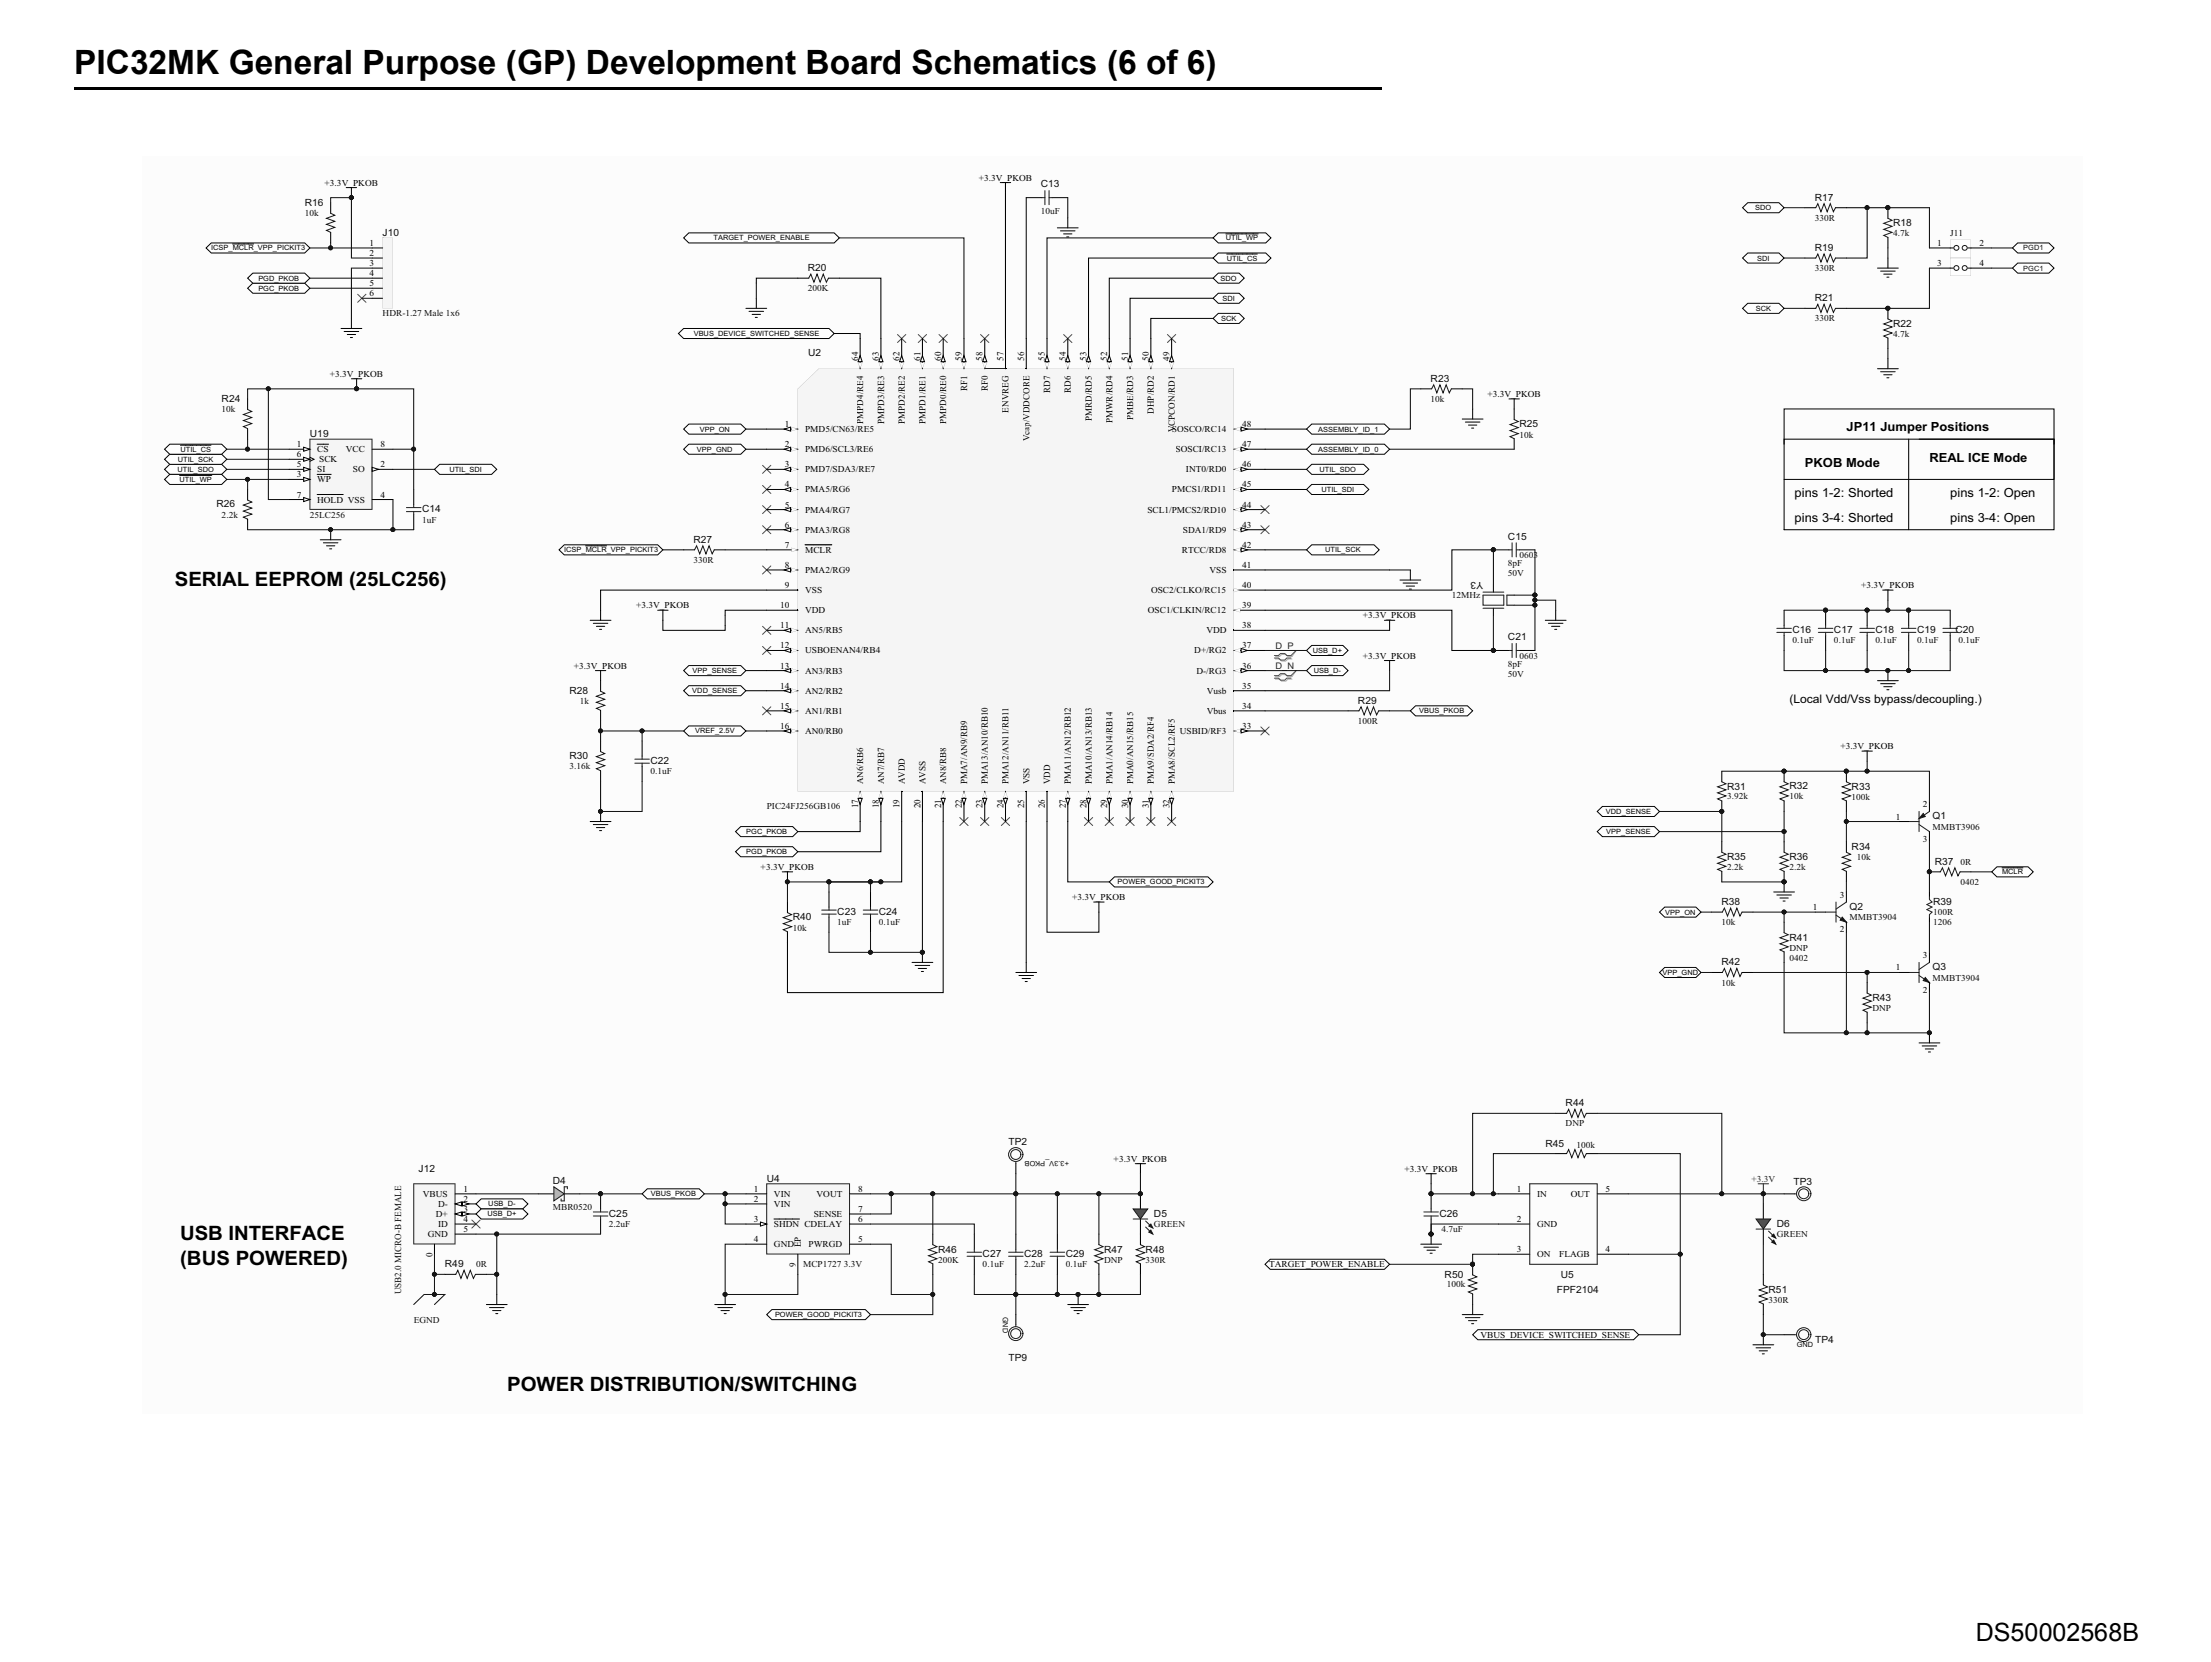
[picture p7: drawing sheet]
<svg xmlns="http://www.w3.org/2000/svg" width="279mm" height="210mm" viewBox="0 0 279 210" stroke-linecap="round" stroke-linejoin="round" font-family="sans-serif">
<defs><g id="words">
<text font-size="4.2" x="9.4" y="9.4">PIC32MK General Purpose (GP) Development Board Schematics (6 of 6)</text>
<text font-size="3.2" x="249.7" y="207.3">DS50002568B</text>
<g font-size="2.5">
<text x="22.1" y="74">SERIAL EEPROM (25LC256)</text>
<text x="22.8" y="156.7">USB INTERFACE</text>
<text x="22.8" y="159.9">(BUS POWERED)</text>
<text x="64.1" y="175.7">POWER DISTRIBUTION/SWITCHING</text>
</g>
<g font-size="1.6">
<text x="228.1" y="59">PKOB Mode</text>
<text x="233.3" y="54.5">JP11 Jumper Positions</text>
<text x="243.8" y="58.3">REAL ICE Mode</text>
<text x="226.8" y="62.8">pins 1-2: Shorted</text>
<text x="226.8" y="66">pins 3-4: Shorted</text>
<text x="246.4" y="62.8">pins 1-2: Open</text>
<text x="246.4" y="66">pins 3-4: Open</text>
</g>
<text font-size="1.5" x="226.1" y="88.9">(Local Vdd/Vss bypass/decoupling.)</text>
<g font-size="1.3" fill="#0e0e0e">
<text x="131.5" y="23.7">C13</text>
<text x="38.5" y="26">R16</text>
<text x="48.3" y="29.8">J10</text>
<text x="229.3" y="25.3">R17</text>
<text x="239.2" y="28.6">R18</text>
<text x="102.1" y="34.2">R20</text>
<text x="229.3" y="31.7">R19</text>
<text x="229.3" y="38.1">R21</text>
<text x="239.2" y="41.3">R22</text>
<text x="102.1" y="45">U2</text>
<text x="28" y="50.8">R24</text>
<text x="180.8" y="48.2">R23</text>
<text x="39.2" y="55.2">U19</text>
<text x="192" y="54">R25</text>
<text x="27.4" y="64.1">R26</text>
<text x="53.3" y="64.8">C14</text>
<text x="87.6" y="68.6">R27</text>
<text x="190.6" y="68.2">C15</text>
<text x="187.4" y="73.6" transform="rotate(180 187.4 73.6)">Y3</text>
<text x="190.6" y="80.9">C21</text>
<text x="226.5" y="80">C16</text>
<text x="231.8" y="80">C17</text>
<text x="237" y="80">C18</text>
<text x="242.3" y="80">C19</text>
<text x="247.1" y="80">C20</text>
<text x="72" y="87.6">R28</text>
<text x="171.6" y="88.9">R29</text>
<text x="72" y="95.9">R30</text>
<text x="82.2" y="96.5">C22</text>
<text x="218.2" y="99.8">R31</text>
<text x="226.1" y="99.7">R32</text>
<text x="234" y="99.8">R33</text>
<text x="234" y="107.3">R34</text>
<text x="244.2" y="103.5">Q1</text>
<text x="218.2" y="108.7">R35</text>
<text x="226.1" y="108.7">R36</text>
<text x="244.5" y="109.3">R37</text>
<text x="100.2" y="116.3">R40</text>
<text x="105.8" y="115.6">C23</text>
<text x="111.1" y="115.6">C24</text>
<text x="217.5" y="114.3">R38</text>
<text x="226.1" y="118.9">R41</text>
<text x="233.7" y="115">Q2</text>
<text x="244.3" y="114.3">R39</text>
<text x="217.5" y="122">R42</text>
<text x="244.2" y="122.6">Q3</text>
<text x="236.6" y="126.5">R43</text>
<text x="197.8" y="139.8">R44</text>
<text x="52.9" y="148">J12</text>
<text x="69.9" y="149.6">D4</text>
<text x="96.9" y="149.3">U4</text>
<text x="127.5" y="144.7">TP2</text>
<text x="195.3" y="145">R45</text>
<text x="226.6" y="149.7">TP3</text>
<text x="76.9" y="153.8">C25</text>
<text x="145.8" y="153.8">D5</text>
<text x="181.9" y="153.8">C26</text>
<text x="224.5" y="155">D6</text>
<text x="56.2" y="160.1">R49</text>
<text x="118.5" y="158.3">R46</text>
<text x="124.2" y="158.8">C27</text>
<text x="129.4" y="158.8">C28</text>
<text x="134.7" y="158.8">C29</text>
<text x="139.5" y="158.3">R47</text>
<text x="144.8" y="158.3">R48</text>
<text x="182.6" y="161.5">R50</text>
<text x="197.2" y="161.4">U5</text>
<text x="196.7" y="163.4">FPF2104</text>
<text x="223.5" y="163.4">R51</text>
<text x="127.5" y="171.9">TP9</text>
<text x="229.4" y="169.6">TP4</text>
</g>
<g font-size="1.2">
<text x="108.4" y="45.6" transform="rotate(-90 108.4 45.6)">64</text>
<text x="111.1" y="45.6" transform="rotate(-90 111.1 45.6)">63</text>
<text x="113.7" y="45.6" transform="rotate(-90 113.7 45.6)">62</text>
<text x="116.3" y="45.6" transform="rotate(-90 116.3 45.6)">61</text>
<text x="118.9" y="45.6" transform="rotate(-90 118.9 45.6)">60</text>
<text x="121.6" y="45.6" transform="rotate(-90 121.6 45.6)">59</text>
<text x="124.2" y="45.6" transform="rotate(-90 124.2 45.6)">58</text>
<text x="126.8" y="45.6" transform="rotate(-90 126.8 45.6)">57</text>
<text x="129.4" y="45.6" transform="rotate(-90 129.4 45.6)">56</text>
<text x="132" y="45.6" transform="rotate(-90 132 45.6)">55</text>
<text x="134.7" y="45.6" transform="rotate(-90 134.7 45.6)">54</text>
<text x="137.3" y="45.6" transform="rotate(-90 137.3 45.6)">53</text>
<text x="139.9" y="45.6" transform="rotate(-90 139.9 45.6)">52</text>
<text x="142.5" y="45.6" transform="rotate(-90 142.5 45.6)">51</text>
<text x="145.2" y="45.6" transform="rotate(-90 145.2 45.6)">50</text>
<text x="147.8" y="45.6" transform="rotate(-90 147.8 45.6)">49</text>
<text x="109.1" y="53.5" transform="rotate(-90 109.1 53.5)">PMPD4/RE4</text>
<text x="111.7" y="53.5" transform="rotate(-90 111.7 53.5)">PMPD3/RE3</text>
<text x="114.3" y="53.5" transform="rotate(-90 114.3 53.5)">PMPD2/RE2</text>
<text x="117" y="53.5" transform="rotate(-90 117 53.5)">PMPD1/RE1</text>
<text x="119.6" y="53.5" transform="rotate(-90 119.6 53.5)">PMPD0/RE0</text>
<text x="122.2" y="49.5" transform="rotate(-90 122.2 49.5)">RF1</text>
<text x="124.8" y="49.5" transform="rotate(-90 124.8 49.5)">RF0</text>
<text x="127.5" y="52.1" transform="rotate(-90 127.5 52.1)">ENVREG</text>
<text x="132.7" y="49.6" transform="rotate(-90 132.7 49.6)">RD7</text>
<text x="135.3" y="49.6" transform="rotate(-90 135.3 49.6)">RD6</text>
<text x="138" y="53.2" transform="rotate(-90 138 53.2)">PMRD/RD5</text>
<text x="140.6" y="53.5" transform="rotate(-90 140.6 53.5)">PMWR/RD4</text>
<text x="143.2" y="53.1" transform="rotate(-90 143.2 53.1)">PMBE/RD3</text>
<text x="145.8" y="52.3" transform="rotate(-90 145.8 52.3)">DHP/RD2</text>
<text x="148.4" y="53.8" transform="rotate(-90 148.4 53.8)">CPCON/RD1</text>
<text x="130.1" y="55.8" transform="rotate(-90 130.1 55.8)">Vcap/VDDCORE</text>
<text x="148.4" y="54.6" transform="rotate(-90 148.4 54.6)">VCPCON/RD1</text>
<text x="148.4" y="54.6" transform="rotate(-90 148.4 54.6)">V</text>
<text x="109.1" y="99.1" transform="rotate(-90 109.1 99.1)">AN6/RB6</text>
<text x="111.7" y="99.1" transform="rotate(-90 111.7 99.1)">AN7/RB7</text>
<text x="114.3" y="99.1" transform="rotate(-90 114.3 99.1)">AVDD</text>
<text x="117" y="99.1" transform="rotate(-90 117 99.1)">AVSS</text>
<text x="119.6" y="99.1" transform="rotate(-90 119.6 99.1)">AN8/RB8</text>
<text x="122.2" y="99.1" transform="rotate(-90 122.2 99.1)">PMA7/AN9/RB9</text>
<text x="124.8" y="99.1" transform="rotate(-90 124.8 99.1)">PMA13/AN10/RB10</text>
<text x="127.5" y="99.1" transform="rotate(-90 127.5 99.1)">PMA12/AN11/RB11</text>
<text x="130.1" y="99.1" transform="rotate(-90 130.1 99.1)">VSS</text>
<text x="132.7" y="99.1" transform="rotate(-90 132.7 99.1)">VDD</text>
<text x="135.3" y="99.1" transform="rotate(-90 135.3 99.1)">PMA11/AN12/RB12</text>
<text x="138" y="99.1" transform="rotate(-90 138 99.1)">PMA10/AN13/RB13</text>
<text x="140.6" y="99.1" transform="rotate(-90 140.6 99.1)">PMA1/AN14/RB14</text>
<text x="143.2" y="99.1" transform="rotate(-90 143.2 99.1)">PMA0/AN15/RB15</text>
<text x="145.8" y="99.1" transform="rotate(-90 145.8 99.1)">PMA9/SDA2/RF4</text>
<text x="148.4" y="99.1" transform="rotate(-90 148.4 99.1)">PMA8/SCL2/RF5</text>
<text x="108.4" y="102.2" transform="rotate(-90 108.4 102.2)">17</text>
<text x="111.1" y="102.2" transform="rotate(-90 111.1 102.2)">18</text>
<text x="113.7" y="102.2" transform="rotate(-90 113.7 102.2)">19</text>
<text x="116.3" y="102.2" transform="rotate(-90 116.3 102.2)">20</text>
<text x="118.9" y="102.2" transform="rotate(-90 118.9 102.2)">21</text>
<text x="121.6" y="102.2" transform="rotate(-90 121.6 102.2)">22</text>
<text x="124.2" y="102.2" transform="rotate(-90 124.2 102.2)">23</text>
<text x="126.8" y="102.2" transform="rotate(-90 126.8 102.2)">24</text>
<text x="129.4" y="102.2" transform="rotate(-90 129.4 102.2)">25</text>
<text x="132" y="102.2" transform="rotate(-90 132 102.2)">26</text>
<text x="134.7" y="102.2" transform="rotate(-90 134.7 102.2)">27</text>
<text x="137.3" y="102.2" transform="rotate(-90 137.3 102.2)">28</text>
<text x="139.9" y="102.2" transform="rotate(-90 139.9 102.2)">29</text>
<text x="142.5" y="102.2" transform="rotate(-90 142.5 102.2)">30</text>
<text x="145.2" y="102.2" transform="rotate(-90 145.2 102.2)">31</text>
<text x="147.8" y="102.2" transform="rotate(-90 147.8 102.2)">32</text>
<text x="54.6" y="158.8" transform="rotate(-90 54.6 158.8)">0</text>
<text x="100.6" y="160.1" transform="rotate(-90 100.6 160.1)">9</text>
<text x="101.2" y="157.6" transform="rotate(-90 101.2 157.6)">EP</text>
</g>
<text font-size="1.2" fill="#0e0e0e" x="50.7" y="163.6" transform="rotate(-90 50.7 163.6)">USB2.0 MICRO-B FEMALE</text>
<g font-size="1.1">
<text x="41" y="23.4">+3.3V_PKOB</text>
<text x="123.7" y="22.8">+3.3V_PKOB</text>
<text x="46.7" y="31.1">1</text>
<text x="46.7" y="32.3">2</text>
<text x="46.7" y="33.6">3</text>
<text x="46.7" y="34.9">4</text>
<text x="244.8" y="31.1">1</text>
<text x="244.8" y="33.6">3</text>
<text x="250.1" y="31.1">2</text>
<text x="250.1" y="33.6">4</text>
<text x="46.7" y="36.2">5</text>
<text x="46.7" y="37.4">6</text>
<text x="41.7" y="47.6">+3.3V_PKOB</text>
<text x="99.2" y="54">1</text>
<text x="157" y="54">48</text>
<text x="188" y="50.2">+3.3V_PKOB</text>
<text x="37.5" y="56.5">1</text>
<text x="37.5" y="59.1">5</text>
<text x="37.5" y="57.8">6</text>
<text x="40.1" y="57.1">CS</text>
<text x="40.1" y="59.7">SI</text>
<text x="40.3" y="58.4">SCK</text>
<text x="43.7" y="57.1">VCC</text>
<text x="44.6" y="59.7">SO</text>
<text x="48.1" y="56.5">8</text>
<text x="48.1" y="59.1">2</text>
<text x="99.2" y="56.5">2</text>
<text x="99.2" y="59.1">3</text>
<text x="101.7" y="57.1">PMD6/SCL3/RE6</text>
<text x="101.7" y="59.7">PMD7/SDA3/RE7</text>
<text x="101.7" y="54.6">PMD5/CN63/RE5</text>
<text x="148.1" y="54.6">SOSCO/RC14</text>
<text x="148.6" y="57.1">SOSCI/RC13</text>
<text x="149.9" y="59.7">INT0/RD0</text>
<text x="157" y="56.5">47</text>
<text x="157" y="59.1">46</text>
<text x="37.5" y="60.3">3</text>
<text x="37.5" y="62.9">7</text>
<text x="40.1" y="61">WP</text>
<text x="40.1" y="63.5">HOLD VSS</text>
<text x="48.1" y="62.9">4</text>
<text x="99.2" y="64.1">5</text>
<text x="99.2" y="61.6">4</text>
<text x="101.7" y="64.8">PMA4/RG7</text>
<text x="101.7" y="62.2">PMA5/RG6</text>
<text x="145" y="64.8">SCL1/PMCS2/RD10</text>
<text x="148.1" y="62.2">PMCS1/RD11</text>
<text x="157" y="64.1">44</text>
<text x="157" y="61.6">45</text>
<text x="99.2" y="71.8">8</text>
<text x="99.2" y="66.7">6</text>
<text x="99.2" y="69.2">7</text>
<text x="101.7" y="67.3">PMA3/RG8</text>
<text x="101.7" y="69.9">MCLR</text>
<text x="149.3" y="69.9">RTCC/RD8</text>
<text x="149.5" y="67.3">SDA1/RD9</text>
<text x="157" y="66.7">43</text>
<text x="157" y="71.8">41</text>
<text x="157" y="69.2">42</text>
<text x="80.4" y="76.9">+3.3V_PKOB</text>
<text x="98.6" y="76.9">10</text>
<text x="99.2" y="74.3">9</text>
<text x="101.7" y="72.4">PMA2/RG9</text>
<text x="101.7" y="74.9">VSS</text>
<text x="101.7" y="77.5">VDD</text>
<text x="145.1" y="77.5">OSC1/CLKIN/RC12</text>
<text x="145.5" y="74.9">OSC2/CLKO/RC15</text>
<text x="152.8" y="72.4">VSS</text>
<text x="157" y="76.9">39</text>
<text x="157" y="74.3">40</text>
<text x="235.2" y="74.3">+3.3V_PKOB</text>
<text x="98.6" y="79.4">11</text>
<text x="98.6" y="81.9">12</text>
<text x="101.7" y="80">AN5/RB5</text>
<text x="101.7" y="82.6">USBOENAN4/RB4</text>
<text x="150.9" y="82.6">D+/RG2</text>
<text x="152.5" y="80">VDD</text>
<text x="157" y="81.9">37</text>
<text x="157" y="79.4">38</text>
<text x="172.2" y="83.2">+3.3V_PKOB</text>
<text x="172.2" y="78.1">+3.3V_PKOB</text>
<text x="72.5" y="84.5">+3.3V_PKOB</text>
<text x="98.6" y="87">14</text>
<text x="98.6" y="89.6">15</text>
<text x="98.6" y="84.5">13</text>
<text x="101.7" y="87.7">AN2/RB2</text>
<text x="101.7" y="85.1">AN3/RB3</text>
<text x="151.2" y="85.1">D-/RG3</text>
<text x="152.5" y="87.7">Vusb</text>
<text x="157" y="87">35</text>
<text x="157" y="89.6">34</text>
<text x="157" y="84.5">36</text>
<text x="98.6" y="92.1">16</text>
<text x="101.7" y="90.2">AN1/RB1</text>
<text x="101.7" y="92.7">AN0/RB0</text>
<text x="149.1" y="92.7">USBID/RF3</text>
<text x="152.5" y="90.2">Vbus</text>
<text x="157" y="92.1">33</text>
<text x="232.6" y="94.7">+3.3V_PKOB</text>
<text x="239.6" y="103.6">1</text>
<text x="243" y="102">2</text>
<text x="243" y="106.3">3</text>
<text x="96.1" y="109.9">+3.3V_PKOB</text>
<text x="135.5" y="113.7">+3.3V_PKOB</text>
<text x="232.5" y="113.5">3</text>
<text x="229.1" y="115">1</text>
<text x="232.5" y="117.8">2</text>
<text x="239.6" y="122.6">1</text>
<text x="243" y="121.1">3</text>
<text x="243" y="125.4">2</text>
<text x="140.7" y="146.8">+3.3V_PKOB</text>
<text x="177.5" y="148.1">+3.3V_PKOB</text>
<text x="53.4" y="151.2">VBUS</text>
<text x="55.1" y="153.8">D+</text>
<text x="55.4" y="155">ID</text>
<text x="55.4" y="152.5">D-</text>
<text x="58.6" y="153.1">3</text>
<text x="58.6" y="154.4">4</text>
<text x="58.6" y="151.9">2</text>
<text x="58.6" y="150.6">1</text>
<text x="58.6" y="155.7">5</text>
<text x="95.2" y="150.6">1</text>
<text x="95.2" y="151.9">2</text>
<text x="95.2" y="154.4">3</text>
<text x="97.8" y="151.2">VIN</text>
<text x="97.8" y="152.5">VIN</text>
<text x="97.8" y="155">SHDN CDELAY</text>
<text x="102.8" y="153.8">SENSE</text>
<text x="103.2" y="151.2">VOUT</text>
<text x="108.4" y="154.4">6</text>
<text x="108.4" y="153.1">7</text>
<text x="108.4" y="150.6">8</text>
<text x="191.7" y="154.4">2</text>
<text x="191.7" y="150.6">1</text>
<text x="194.2" y="155">GND</text>
<text x="194.2" y="151.2">IN</text>
<text x="198.5" y="151.2">OUT</text>
<text x="202.9" y="150.6">5</text>
<text x="54.1" y="156.3">GND</text>
<text x="95.2" y="157">4</text>
<text x="97.8" y="157.6">GND</text>
<text x="102.2" y="157.6">PWRGD</text>
<text x="108.4" y="157">5</text>
<text x="160.4" y="160.1">TARGET_POWER_ENABLE</text>
<text x="191.7" y="158.2">3</text>
<text x="194.2" y="158.9">ON</text>
<text x="197" y="158.9">FLAGB</text>
<text x="202.9" y="158.2">4</text>
<text x="187.1" y="169">VBUS_DEVICE_SWITCHED_SENSE</text>
</g>
<g font-size="1.1" fill="#0e0e0e">
<text x="38.5" y="27.3">10k</text>
<text x="131.5" y="27">10uF</text>
<text x="229.3" y="27.9">330R</text>
<text x="239.2" y="29.9">4.7k</text>
<text x="246.5" y="29.8">J11</text>
<text x="229.3" y="34.3">330R</text>
<text x="48.3" y="40">HDR-1.27 Male 1x6</text>
<text x="102.1" y="36.8">200K</text>
<text x="229.3" y="40.6">330R</text>
<text x="239.2" y="42.6">4.7k</text>
<text x="28" y="52.1">10k</text>
<text x="180.8" y="50.8">10k</text>
<text x="192" y="55.3">10k</text>
<text x="28" y="65.4">2.2k</text>
<text x="39.2" y="65.4">25LC256</text>
<text x="53.3" y="66">1uF</text>
<text x="87.6" y="71.1">330R</text>
<text x="190.6" y="71.5">8pF</text>
<text x="192" y="70.5">0603</text>
<text x="183.5" y="75.6">12MHz</text>
<text x="190.6" y="72.8">50V</text>
<text x="192" y="83.2">0603</text>
<text x="226.5" y="81.3">0.1uF</text>
<text x="231.8" y="81.3">0.1uF</text>
<text x="237" y="81.3">0.1uF</text>
<text x="242.3" y="81.3">0.1uF</text>
<text x="247.5" y="81.3">0.1uF</text>
<text x="73.3" y="88.9">1k</text>
<text x="190.6" y="84.2">8pF</text>
<text x="190.6" y="85.5">50V</text>
<text x="171.6" y="91.5">100R</text>
<text x="72" y="97.2">3.16k</text>
<text x="82.2" y="97.8">0.1uF</text>
<text x="218.2" y="101">3.92k</text>
<text x="226.1" y="101">10k</text>
<text x="234" y="101.1">100k</text>
<text x="96.9" y="102.3">PIC24FJ256GB106</text>
<text x="244.2" y="104.8">MMBT3906</text>
<text x="218.2" y="110">2.2k</text>
<text x="226.1" y="110">2.2k</text>
<text x="234.6" y="108.6">10k</text>
<text x="247.8" y="109.3">0R</text>
<text x="247.8" y="111.8">0402</text>
<text x="100.2" y="117.6">10k</text>
<text x="105.8" y="116.9">1uF</text>
<text x="111.1" y="116.9">0.1uF</text>
<text x="217.5" y="116.9">10k</text>
<text x="233.7" y="116.3">MMBT3904</text>
<text x="244.3" y="115.6">100R</text>
<text x="244.3" y="116.9">1206</text>
<text x="217.5" y="124.5">10k</text>
<text x="226.1" y="120.1">DNP</text>
<text x="226.1" y="121.4">0402</text>
<text x="244.2" y="123.9">MMBT3904</text>
<text x="236.6" y="127.8">DNP</text>
<text x="197.8" y="142.3">DNP</text>
<text x="199.2" y="145">100k</text>
<text x="69.9" y="152.9">MBR0520</text>
<text x="76.9" y="155">2.2uF</text>
<text x="145.8" y="155">GREEN</text>
<text x="182.2" y="155.7">4.7uF</text>
<text x="60.2" y="160.1">0R</text>
<text x="101.5" y="160.1">MCP1727 3.3V</text>
<text x="118.5" y="159.6">200K</text>
<text x="124.2" y="160.1">0.1uF</text>
<text x="129.4" y="160.1">2.2uF</text>
<text x="134.7" y="160.1">0.1uF</text>
<text x="139.5" y="159.6">DNP</text>
<text x="144.8" y="159.6">330R</text>
<text x="224.5" y="156.3">GREEN</text>
<text x="52.3" y="167.1">EGND</text>
<text x="182.8" y="162.7">100k</text>
<text x="223.5" y="164.6">330R</text>
</g>
<g font-size="1.1" fill="#262626">
<text x="161.2" y="82">D_P</text>
<text x="161.2" y="84.5">D_N</text>
<text x="221.3" y="149.3">+3.3V</text>
</g>
<g font-size=".9">
<text x="221.8" y="26.6">SDO</text>
<text x="26.7" y="31.7">ICSP_MCLR_VPP_PICKIT3</text>
<text x="32.6" y="35.5">PGD_PKOB</text>
<text x="90.2" y="30.4">TARGET_POWER_ENABLE</text>
<text x="154.2" y="35.5">SDO</text>
<text x="154.9" y="30.4">UTIL_WP</text>
<text x="155" y="32.9">UTIL_CS</text>
<text x="222" y="32.9">SDI</text>
<text x="32.6" y="36.7">PGC_PKOB</text>
<text x="154.3" y="40.6">SCK</text>
<text x="154.5" y="38">SDI</text>
<text x="221.9" y="39.3">SCK</text>
<text x="87.7" y="42.5">VBUS_DEVICE_SWITCHED_SENSE</text>
<text x="22.4" y="59.6">UTIL_SDO</text>
<text x="22.5" y="58.4">UTIL_SCK</text>
<text x="22.8" y="57.1">UTIL_CS</text>
<text x="56.8" y="59.6">UTIL_SDI</text>
<text x="88.1" y="57.1">VPP_GND</text>
<text x="88.4" y="54.5">VPP_ON</text>
<text x="166.6" y="57.1">ASSEMBLY_ID_0</text>
<text x="166.6" y="54.5">ASSEMBLY_ID_1</text>
<text x="166.8" y="59.6">UTIL_SDO</text>
<text x="22.7" y="60.9">UTIL_WP</text>
<text x="167" y="62.2">UTIL_SDI</text>
<text x="71.3" y="69.8">ICSP_MCLR_VPP_PICKIT3</text>
<text x="167.5" y="69.8">UTIL_SCK</text>
<text x="165.9" y="82.5">USB_D+</text>
<text x="87.5" y="87.6">VDD_SENSE</text>
<text x="87.5" y="85.1">VPP_SENSE</text>
<text x="166" y="85.1">USB_D-</text>
<text x="87.9" y="92.7">VREF_2.5V</text>
<text x="179.3" y="90.1">VBUS_PKOB</text>
<text x="94.3" y="105.4">PGC_PKOB</text>
<text x="94.3" y="107.9">PGD_PKOB</text>
<text x="202.9" y="102.9">VDD_SENSE</text>
<text x="203" y="105.4">VPP_SENSE</text>
<text x="141.2" y="111.8">POWER_GOOD_PICKIT3</text>
<text x="253" y="110.5">MCLR</text>
<text x="210.4" y="115.6">VPP_ON</text>
<text x="210.1" y="123.2">VPP_GND</text>
<text x="61.6" y="153.7">USB_D+</text>
<text x="61.7" y="152.4">USB_D-</text>
<text x="82.2" y="151.2">VBUS_PKOB</text>
<text x="97.9" y="166.4">POWER_GOOD_PICKIT3</text>
</g>
<g font-size=".9" fill="#131313">
<text x="255.7" y="34.2">PGC1</text>
<text x="255.7" y="31.7">PGD1</text>
</g>
<g font-size=".9" fill="#0e0e0e">
<text x="135.1" y="146.7" transform="rotate(180 135.1 146.7)">+3.3V_PKOB</text>
<text x="126.7" y="166.4" transform="rotate(90 126.7 166.4)">GND</text>
<text x="227.1" y="170.2">GND</text>
</g>
</g></defs>
<path d="M9.4 11v.3z" fill="#000"/>
<path d="M9.4 11.1h165.3" fill="none" stroke="#000" stroke-width=".34"/>
<path d="M18 19.7h245.2v158.9h-245.2z" fill="#fff"/>
<path d="M18 19.7h245.2v158.9h-245.2z" fill="#fcfcfc"/>
<path d="M31.3 36.4l.6-.6h6.6l.7 .6-.7 .7h-6.6z" fill-rule="evenodd" fill="#fefefe"/>
<path d="M31.3 36.4l.6-.6h6.6l.7 .6-.7 .7h-6.6z" fill="none" stroke="#000" stroke-width=".13"/>
<path d="M31.3 35.1l.6-.6h6.6l.7 .6-.7 .7h-6.6z" fill-rule="evenodd" fill="#fefefe"/>
<path d="M31.3 35.1l.6-.6h6.6l.7 .6-.7 .7h-6.6zM43.8 23.7h1.3M44.4 23.7v1.3M43.1 41.5h2.6M43.5 41.9h1.8M43.9 42.3h1M44.3 42.6h.2M44.4 40.2v1.3" fill="none" stroke="#000" stroke-width=".13"/>
<circle cx="44.4" cy="25" r=".25" fill="#0e0e0e"/>
<circle cx="44.4" cy="25" r=".25" fill="none" stroke="#0e0e0e" stroke-width=".13"/>
<path d="M26 31.3l.7-.6h11.8l.7 .6-.7 .7h-11.8z" fill-rule="evenodd" fill="#fefefe"/>
<path d="M26 31.3l.7-.6h11.8l.7 .6-.7 .7h-11.8zM29.4 30.8h2.7" fill="none" stroke="#000" stroke-width=".13"/>
<path d="M45.2 37.2l1 1M46.2 37.2l-1 1" fill="none" stroke="#4c4c4c" stroke-width=".13"/>
<path d="M54.9 59.3l.7-.6h6.5l.7 .6-.7 .6h-6.5z" fill-rule="evenodd" fill="#fefefe"/>
<path d="M54.9 59.3l.7-.6h6.5l.7 .6-.7 .6h-6.5z" fill="none" stroke="#000" stroke-width=".13"/>
<path d="M20.8 59.3l.7-.6h6.5l.7 .6-.7 .6h-6.5z" fill-rule="evenodd" fill="#fefefe"/>
<path d="M20.8 59.3l.6-.6h6.6l.7 .6-.7 .6h-6.6z" fill="none" stroke="#000" stroke-width=".13"/>
<path d="M20.8 58l.7-.6h6.5l.7 .6-.7 .7h-6.5z" fill-rule="evenodd" fill="#fefefe"/>
<path d="M20.8 58l.6-.6h6.6l.7 .6-.7 .7h-6.6zM44.4 47.9h1.3M45.1 47.9v1.2" fill="none" stroke="#000" stroke-width=".13"/>
<circle cx="45.1" cy="49.1" r=".25" fill="#0e0e0e"/>
<circle cx="45.1" cy="49.1" r=".25" fill="none" stroke="#0e0e0e" stroke-width=".13"/>
<path d="M40.5 68.2h2.6M40.9 68.6h1.8M41.3 69h1M41.7 69.3h.2M41.8 66.9v1.3" fill="none" stroke="#000" stroke-width=".13"/>
<circle cx="41.8" cy="66.9" r=".25" fill="#0e0e0e"/>
<circle cx="41.8" cy="66.9" r=".25" fill="none" stroke="#0e0e0e" stroke-width=".13"/>
<path d="M20.8 56.8l.7-.7h6.5l.7 .7-.7 .6h-6.5z" fill-rule="evenodd" fill="#fefefe"/>
<path d="M20.8 56.8l.6-.7h6.6l.7 .7-.7 .6h-6.6zM22.8 56.3h3.9" fill="none" stroke="#000" stroke-width=".13"/>
<path d="M20.8 60.6l.7-.7h6.5l.7 .7-.7 .6h-6.5z" fill-rule="evenodd" fill="#fefefe"/>
<path d="M20.8 60.6l.6-.7h6.6l.7 .7-.7 .6h-6.6zM22.7 60.1h4.1" fill="none" stroke="#000" stroke-width=".13"/>
<path d="M60.2 152.1l.6-.6h5.3l.6 .6-.6 .7h-5.3z" fill-rule="evenodd" fill="#fefefe"/>
<path d="M60.2 152.1l.6-.6h5.3l.6 .6-.6 .7h-5.3z" fill="none" stroke="#000" stroke-width=".13"/>
<path d="M60.2 153.4l.6-.6h5.3l.6 .6-.6 .6h-5.3z" fill-rule="evenodd" fill="#fefefe"/>
<path d="M60.2 153.4l.6-.6h5.3l.6 .6-.6 .6h-5.3zM143.5 147h1.3M144.1 147v1.3M61.5 164.8h2.6M61.9 165.2h1.8M62.3 165.6h1M62.6 166h.3M62.8 163.6v1.2" fill="none" stroke="#000" stroke-width=".13"/>
<path d="M59.6 154.2l1.1 1M60.7 154.2l-1.1 1" fill="none" stroke="#4c4c4c" stroke-width=".13"/>
<path d="M96.9 166.1l.6-.6h11.9l.6 .6-.6 .6h-11.9z" fill-rule="evenodd" fill="#fefefe"/>
<path d="M96.9 166.1l.6-.6h11.8l.7 .6-.7 .6h-11.8zM134.9 164.8h2.7M135.3 165.2h1.9M135.7 165.6h1.1M136.1 166h.3M136.2 163.6v1.2" fill="none" stroke="#000" stroke-width=".13"/>
<circle cx="136.2" cy="163.5" r=".25" fill="#0e0e0e"/>
<circle cx="136.2" cy="163.5" r=".25" fill="none" stroke="#0e0e0e" stroke-width=".13"/>
<path d="M221.5 169.9h2.6M221.9 170.3h1.8M222.3 170.7h1.1M222.7 171.1h.3M222.8 168.7v1.2" fill="none" stroke="#000" stroke-width=".13"/>
<circle cx="222.8" cy="168.6" r=".25" fill="#0e0e0e"/>
<circle cx="222.8" cy="168.6" r=".25" fill="none" stroke="#0e0e0e" stroke-width=".13"/>
<path d="M179.5 157.2h2.7M179.9 157.6h1.9M180.3 158h1.1M180.7 158.4h.3M180.8 155.9v1.3" fill="none" stroke="#000" stroke-width=".13"/>
<circle cx="180.8" cy="155.9" r=".25" fill="#0e0e0e"/>
<circle cx="180.8" cy="155.9" r=".25" fill="none" stroke="#0e0e0e" stroke-width=".13"/>
<path d="M189.4 158.5h3.9M189.4 150.8h3.9M189.4 154.7h3.9M201.8 150.8h4M201.8 158.5h4M184.8 166.1h2.6M185.2 166.5h1.8M185.6 166.9h1M186 167.3h.2M186.1 164.8v1.3" fill="none" stroke="#000" stroke-width=".13"/>
<path d="M193.3 149.6h8.5v10.1h-8.5z" fill="none" stroke="#1c1c1c" stroke-width=".13"/>
<path d="M159.9 159.7l.6-.6h14.5l.6 .6-.6 .7h-14.5z" fill-rule="evenodd" fill="#fefefe"/>
<path d="M159.9 159.7l.6-.6h14.4l.7 .6-.7 .7h-14.4z" fill="none" stroke="#000" stroke-width=".13"/>
<path d="M186.1 168.6l.7-.6h19.6l.7 .6-.7 .7h-19.6z" fill-rule="evenodd" fill="#fefefe"/>
<path d="M186.1 168.7l.7-.7h19.6l.7 .7-.7 .6h-19.6z" fill="none" stroke="#000" stroke-width=".13"/>
<path d="M222.2 149.6h1.3M222.8 149.6v1.2" fill="none" stroke="#262626" stroke-width=".13"/>
<circle cx="222.8" cy="150.8" r=".25" fill="#0e0e0e"/>
<circle cx="222.8" cy="150.8" r=".25" fill="none" stroke="#0e0e0e" stroke-width=".13"/>
<path d="M75.9 150.8v2M75.9 154v1.9M180.2 148.3h1.3M180.8 148.3v1.3" fill="none" stroke="#000" stroke-width=".13"/>
<circle cx="75.9" cy="150.8" r=".25" fill="#0e0e0e"/>
<circle cx="75.9" cy="150.8" r=".25" fill="none" stroke="#0e0e0e" stroke-width=".13"/>
<path d="M75 153.6h1.8M75 153.1h1.8M75.9 152.8v.3M75.9 153.6v.4" fill="none" stroke="#1c1c1c" stroke-width=".13"/>
<circle cx="75.9" cy="150.8" r=".25" fill="#0e0e0e"/>
<circle cx="75.9" cy="150.8" r=".25" fill="none" stroke="#0e0e0e" stroke-width=".13"/>
<path d="M128.4 155.9v1.9M128.4 159.1v1.9M180.8 154v1.9" fill="none" stroke="#000" stroke-width=".13"/>
<path d="M127.5 158.7h1.8M127.5 158.2h1.8M128.4 157.8v.4M128.4 158.7v.4" fill="none" stroke="#1c1c1c" stroke-width=".13"/>
<circle cx="180.8" cy="155.9" r=".25" fill="#0e0e0e"/>
<circle cx="180.8" cy="155.9" r=".25" fill="none" stroke="#0e0e0e" stroke-width=".13"/>
<path d="M180.8 150.8v2" fill="none" stroke="#000" stroke-width=".13"/>
<circle cx="180.8" cy="150.8" r=".25" fill="#0e0e0e"/>
<circle cx="180.8" cy="150.8" r=".25" fill="none" stroke="#0e0e0e" stroke-width=".13"/>
<path d="M179.9 153.6h1.9M179.9 153.1h1.9M180.8 152.8v.3M180.8 153.6v.4" fill="none" stroke="#1c1c1c" stroke-width=".13"/>
<circle cx="180.8" cy="155.9" r=".25" fill="#0e0e0e"/>
<circle cx="180.8" cy="155.9" r=".25" fill="none" stroke="#0e0e0e" stroke-width=".13"/>
<circle cx="180.8" cy="150.8" r=".25" fill="#0e0e0e"/>
<circle cx="180.8" cy="150.8" r=".25" fill="none" stroke="#0e0e0e" stroke-width=".13"/>
<path d="M81.1 150.8l.7-.6h6.6l.6 .6-.6 .7h-6.6z" fill-rule="evenodd" fill="#fefefe"/>
<path d="M81.1 150.8l.7-.6h6.6l.6 .6-.6 .7h-6.6z" fill="none" stroke="#000" stroke-width=".13"/>
<path d="M96.9 149.6h10.5v8.9h-10.5z" fill="#f5f5f5"/>
<path d="M96.9 149.6h10.5v8.9h-10.5z" fill="none" stroke="#262626" stroke-width=".13"/>
<path d="M94.3 150.8h2.6M94.3 152.1h2.6M94.3 154.7h2.6" fill="none" stroke="#000" stroke-width=".13"/>
<path d="M96.1 154.4l.8 .3-.8 .2z" fill="#fcfcfc"/>
<g fill="none" stroke="#000" stroke-width=".13">
<path d="M237.9 74.6h1.3M238.6 74.6v1.2M237.3 86h2.6M237.7 86.4h1.8M238 86.8h1.1M238.4 87.2h.3M238.6 84.7v1.3M94.3 157.2h2.6M96.1 154.4l.8 .3-.8 .2zM97.8 154h3.2M100.8 158.5v2.5M107.4 157.2h2.6"/>
<path d="M107.4 154.7h2.6M107.4 153.4h2.6M107.4 150.8h2.6"/>
</g>
<circle cx="238.6" cy="84.7" r=".25" fill="#0e0e0e"/>
<circle cx="238.6" cy="84.7" r=".25" fill="none" stroke="#0e0e0e" stroke-width=".13"/>
<path d="M220.2 39l.7-.7h3.9l.7 .7-.7 .6h-3.9z" fill-rule="evenodd" fill="#fefefe"/>
<path d="M220.2 39l.7-.7h3.9l.7 .7-.7 .6h-3.9z" fill="none" stroke="#000" stroke-width=".13"/>
<path d="M220.2 32.6l.7-.6h3.9l.7 .6-.7 .6h-3.9z" fill-rule="evenodd" fill="#fefefe"/>
<path d="M220.2 32.6l.7-.6h3.9l.7 .6-.7 .6h-3.9z" fill="none" stroke="#000" stroke-width=".13"/>
<path d="M220.2 26.2l.7-.6h3.9l.7 .6-.7 .7h-3.9z" fill-rule="evenodd" fill="#fefefe"/>
<path d="M220.2 26.2l.7-.6h3.9l.7 .6-.7 .7h-3.9zM237.3 33.9h2.6M237.7 34.3h1.8M238 34.6h1.1M238.4 35h.3M238.6 32.6v1.3M237.3 46.6h2.6M237.7 47h1.8M238 47.4h1.1M238.4 47.7h.3M238.6 45.3v1.3" fill="none" stroke="#000" stroke-width=".13"/>
<path d="M201.8 102.5l.7-.6h6.6l.6 .6-.6 .7h-6.6z" fill-rule="evenodd" fill="#fefefe"/>
<path d="M201.8 102.5l.7-.6h6.6l.6 .6-.6 .7h-6.6z" fill="none" stroke="#000" stroke-width=".13"/>
<path d="M209.7 122.9l.7-.7h3.9l.7 .7-.7 .6h-3.9z" fill-rule="evenodd" fill="#fefefe"/>
<path d="M209.7 122.9l.7-.7h3.9l.7 .7-.7 .6h-3.9z" fill="none" stroke="#000" stroke-width=".13"/>
<path d="M209.7 115.2l.7-.6h3.9l.7 .6-.7 .7h-3.9z" fill-rule="evenodd" fill="#fefefe"/>
<path d="M209.7 115.2l.7-.6h3.9l.7 .6-.7 .7h-3.9z" fill="none" stroke="#000" stroke-width=".13"/>
<path d="M201.8 105.1l.7-.7h6.6l.6 .7-.6 .6h-6.6z" fill-rule="evenodd" fill="#fefefe"/>
<path d="M201.8 105.1l.7-.7h6.6l.6 .7-.6 .6h-6.6zM242.5 131.8h2.6M242.9 132.2h1.8M243.3 132.5h1M243.7 132.9h.3M243.8 130.5v1.3" fill="none" stroke="#000" stroke-width=".13"/>
<circle cx="243.8" cy="130.5" r=".25" fill="#0e0e0e"/>
<circle cx="243.8" cy="130.5" r=".25" fill="none" stroke="#0e0e0e" stroke-width=".13"/>
<path d="M235.3 94.9h1.3M235.9 94.9v1.3M224.1 112.7h2.7M224.5 113.1h1.9M224.9 113.5h1.1M225.3 113.9h.3M225.5 111.4v1.3M243.8 112.7v.6M243.8 115.9v.6" fill="none" stroke="#000" stroke-width=".13"/>
<path d="M243.8 113.3v.4l.3 .3-.6 .3 .6 .3-.6 .3 .6 .3-.3 .4v.3" fill="none" stroke="#1c1c1c" stroke-width=".13"/>
<circle cx="225.5" cy="111.4" r=".25" fill="#0e0e0e"/>
<circle cx="225.4" cy="111.4" r=".25" fill="none" stroke="#0e0e0e" stroke-width=".13"/>
<path d="M230.7 115.2h1.3M232 115.6l1.3 .9M232 114v2.5M233.3 114l-1.3 .9" fill="none" stroke="#1c1c1c" stroke-width=".13"/>
<path d="M232.8 115.9l.5 .6-.8-.2z" fill="#1c1c1c"/>
<path d="M232.8 115.9l.5 .6-.8-.2zM241.2 103.8h1.3M242.5 102.5v2.6M242.5 104.2l1.3 .9M243.8 102.5l-1.3 .9" fill="none" stroke="#1c1c1c" stroke-width=".13"/>
<path d="M229.4 115.2h1.3M233.3 112.7v1.3M233.3 116.5v1.3" fill="none" stroke="#000" stroke-width=".13"/>
<path d="M243 102.8l.3 .4-.8 .2z" fill="#1c1c1c"/>
<path d="M243 102.8l.3 .4-.8 .2zM241.2 122.9h1.3M242.5 123.3l1.3 .8M242.5 121.6v2.5M243.8 121.6l-1.3 .9" fill="none" stroke="#1c1c1c" stroke-width=".13"/>
<path d="M239.9 103.8h1.3M243.8 101.3v1.2M243.8 105.1v1.2" fill="none" stroke="#000" stroke-width=".13"/>
<path d="M243.3 123.5l.5 .6-.8-.2z" fill="#1c1c1c"/>
<path d="M243.3 123.5l.5 .6-.8-.2z" fill="none" stroke="#1c1c1c" stroke-width=".13"/>
<g fill="none" stroke="#000" stroke-width=".13">
<path d="M126.4 23.1h1.3M127.1 23.1v1.2M83.1 77.1h1.3M83.8 77.1v1.3M75.2 84.7h1.4M75.9 84.7v1.3M174.9 83.5h1.4M175.6 83.5v1.2M98.9 110.2h1.3M99.5 110.2v1.2M138.2 114h1.3M138.9 114v1.2"/>
<path d="M239.9 122.9h1.3M243.8 120.3v1.3M243.8 124.1v1.3"/>
</g>
<circle cx="99.5" cy="111.4" r=".25" fill="#0e0e0e"/>
<circle cx="99.5" cy="111.4" r=".25" fill="none" stroke="#0e0e0e" stroke-width=".13"/>
<path d="M190.7 50.4h1.3M191.3 50.4v1.3M174.9 78.4h1.4M175.6 78.4v1.2" fill="none" stroke="#000" stroke-width=".13"/>
<path d="M165.1 56.8l.7-.7h9.2l.6 .7-.6 .6h-9.2z" fill-rule="evenodd" fill="#fefefe"/>
<path d="M165.1 56.8l.7-.7h9.1l.7 .7-.7 .6h-9.1z" fill="none" stroke="#000" stroke-width=".13"/>
<path d="M165.1 54.2l.7-.6h9.2l.6 .6-.6 .7h-9.2z" fill-rule="evenodd" fill="#fefefe"/>
<path d="M165.1 54.2l.7-.6h9.1l.7 .6-.7 .7h-9.1z" fill="none" stroke="#000" stroke-width=".13"/>
<path d="M70.6 69.5l.7-.7h11.8l.7 .7-.7 .6h-11.8z" fill-rule="evenodd" fill="#fefefe"/>
<path d="M70.6 69.5l.7-.7h11.8l.7 .7-.7 .6h-11.8zM74 69h2.7" fill="none" stroke="#000" stroke-width=".13"/>
<path d="M140.2 111.4l.6-.6h11.8l.7 .6-.7 .7h-11.8z" fill-rule="evenodd" fill="#fefefe"/>
<path d="M140.2 111.4l.6-.6h11.8l.7 .6-.7 .7h-11.8z" fill="none" stroke="#000" stroke-width=".13"/>
<path d="M153.3 40.2l.7-.6h2.6l.6 .6-.6 .7h-2.6z" fill-rule="evenodd" fill="#fefefe"/>
<path d="M153.3 40.2l.7-.6h2.6l.6 .6-.6 .7h-2.6z" fill="none" stroke="#000" stroke-width=".13"/>
<path d="M153.3 37.7l.7-.6h2.6l.6 .6-.6 .6h-2.6z" fill-rule="evenodd" fill="#fefefe"/>
<path d="M153.3 37.7l.7-.6h2.6l.6 .6-.6 .6h-2.6z" fill="none" stroke="#000" stroke-width=".13"/>
<path d="M153.3 35.1l.7-.6h2.6l.6 .6-.6 .7h-2.6z" fill-rule="evenodd" fill="#fefefe"/>
<path d="M153.3 35.1l.7-.6h2.6l.6 .6-.6 .7h-2.6z" fill="none" stroke="#000" stroke-width=".13"/>
<path d="M165.1 84.7l.7-.6h3.9l.7 .6-.7 .7h-3.9z" fill-rule="evenodd" fill="#fefefe"/>
<path d="M165.1 84.7l.7-.6h3.9l.7 .6-.7 .7h-3.9z" fill="none" stroke="#000" stroke-width=".13"/>
<path d="M165.1 82.2l.7-.6h3.9l.7 .6-.7 .6h-3.9z" fill-rule="evenodd" fill="#fefefe"/>
<path d="M165.1 82.2l.7-.6h3.9l.7 .6-.7 .6h-3.9z" fill="none" stroke="#000" stroke-width=".13"/>
<path d="M165.1 69.5l.7-.7h7.8l.7 .7-.7 .6h-7.8z" fill-rule="evenodd" fill="#fefefe"/>
<path d="M165.1 69.5l.7-.7h7.8l.7 .7-.7 .6h-7.8z" fill="none" stroke="#000" stroke-width=".13"/>
<path d="M165.1 61.8l.7-.6h6.5l.7 .6-.7 .7h-6.5z" fill-rule="evenodd" fill="#fefefe"/>
<path d="M165.1 61.8l.7-.6h6.5l.7 .6-.7 .7h-6.5z" fill="none" stroke="#000" stroke-width=".13"/>
<path d="M165.1 59.3l.7-.6h6.5l.7 .6-.7 .6h-6.5z" fill-rule="evenodd" fill="#fefefe"/>
<path d="M165.1 59.3l.7-.6h6.5l.7 .6-.7 .6h-6.5z" fill="none" stroke="#000" stroke-width=".13"/>
<path d="M86.4 87.3l.6-.7h6.6l.7 .7-.7 .6h-6.6z" fill-rule="evenodd" fill="#fefefe"/>
<path d="M86.4 87.3l.6-.7h6.6l.7 .7-.7 .6h-6.6z" fill="none" stroke="#000" stroke-width=".13"/>
<path d="M86.4 56.8l.6-.7h6.6l.7 .7-.7 .6h-6.6z" fill-rule="evenodd" fill="#fefefe"/>
<path d="M86.4 56.8l.6-.7h6.6l.7 .7-.7 .6h-6.6z" fill="none" stroke="#000" stroke-width=".13"/>
<path d="M86.4 54.2l.6-.6h6.6l.7 .6-.7 .7h-6.6z" fill-rule="evenodd" fill="#fefefe"/>
<path d="M86.4 54.2l.6-.6h6.6l.7 .6-.7 .7h-6.6z" fill="none" stroke="#000" stroke-width=".13"/>
<path d="M86.4 84.7l.6-.6h6.6l.7 .6-.7 .7h-6.6z" fill-rule="evenodd" fill="#fefefe"/>
<path d="M86.4 84.7l.6-.6h6.6l.7 .6-.7 .7h-6.6z" fill="none" stroke="#000" stroke-width=".13"/>
<path d="M86.4 92.4l.6-.7h6.6l.7 .7-.7 .6h-6.6z" fill-rule="evenodd" fill="#fefefe"/>
<g fill="none" stroke="#000" stroke-width=".13">
<path d="M94.3 39h2.6M94.7 39.3h1.8M95 39.7h1.1M95.6 37.7v1.3M95.4 40.1h.3M74.6 78.4h2.6M75 78.8h1.8M75.4 79.1h1M75.8 79.5h.2M75.9 77.1v1.3M86.4 92.4l.6-.7h6.6l.7 .7-.7 .6h-6.6zM74.6 103.8h2.6"/>
<path d="M75 104.2h1.8M75.4 104.6h1M75.8 105h.2M75.9 102.5v1.3"/>
</g>
<circle cx="75.9" cy="102.5" r=".25" fill="#0e0e0e"/>
<circle cx="75.9" cy="102.5" r=".25" fill="none" stroke="#0e0e0e" stroke-width=".13"/>
<path d="M115.3 121.6h2.6M115.6 122h1.9M116 122.4h1.1M116.4 122.8h.3M116.6 120.3v1.3" fill="none" stroke="#000" stroke-width=".13"/>
<circle cx="116.6" cy="120.3" r=".25" fill="#0e0e0e"/>
<circle cx="116.6" cy="120.3" r=".25" fill="none" stroke="#0e0e0e" stroke-width=".13"/>
<g fill="none" stroke="#000" stroke-width=".13">
<path d="M133.6 28.8h2.6M134 29.2h1.8M134.4 29.6h1.1M134.8 29.9h.3M134.9 27.5v1.3M184.8 52.9h2.6M185.2 53.3h1.8M185.6 53.7h1M186 54.1h.2M186.1 51.7v1.2M176.9 73.3h2.6M177.3 73.7h1.8"/>
<path d="M177.7 74.1h1M178.1 74.4h.3M178.2 72v1.3M195.3 78.4h2.6M195.7 78.8h1.8M196.1 79.1h1M196.5 79.5h.2M196.6 77.1v1.3M128.4 122.9h2.6M128.8 123.3h1.8M129.2 123.6h1M129.6 124h.2"/>
<path d="M129.7 121.6v1.3"/>
</g>
<path d="M93 105.1l.6-.7h6.6l.6 .7-.6 .6h-6.6z" fill-rule="evenodd" fill="#fefefe"/>
<path d="M92.9 105.1l.7-.7h6.6l.6 .7-.6 .6h-6.6z" fill="none" stroke="#000" stroke-width=".13"/>
<path d="M93 107.6l.6-.6h6.6l.6 .6-.6 .7h-6.6z" fill-rule="evenodd" fill="#fefefe"/>
<path d="M92.9 107.6l.7-.6h6.6l.6 .6-.6 .7h-6.6z" fill="none" stroke="#000" stroke-width=".13"/>
<g fill="none" stroke="#4c4c4c" stroke-width=".13">
<path d="M96.4 58.8l1 1M97.4 58.8l-1 1M113.4 42.3l1.1 1M114.5 42.3l-1.1 1M116 42.3l1.1 1M117.1 42.3l-1.1 1M118.7 42.3l1 1M119.7 42.3l-1 1M123.9 42.3l1.1 1M125 42.3l-1.1 1M134.4 42.3l1.1 1M135.5 42.3l-1.1 1"/>
<path d="M147.5 42.3l1.1 1M148.6 42.3l-1.1 1M96.4 61.3l1 1.1M96.4 63.9l1 1M96.4 66.4l1 1M96.4 71.5l1 1M96.4 79.1l1 1.1M97.4 61.3l-1 1.1M97.4 63.9l-1 1M97.4 66.4l-1 1M97.4 71.5l-1 1M97.4 79.1l-1 1.1"/>
<path d="M159.3 66.4l1.1 1M159.3 63.9l1.1 1M160.4 66.4l-1.1 1M160.4 63.9l-1.1 1M96.4 81.7l1 1M96.4 89.3l1 1M97.4 81.7l-1 1M97.4 89.3l-1 1M159.3 91.9l1.1 1M160.4 91.9l-1.1 1M121.3 103.3l1 1M122.3 103.3l-1 1"/>
<path d="M123.9 103.3l1.1 1M125 103.3l-1.1 1M126.5 103.3l1.1 1M127.6 103.3l-1.1 1M137 103.3l1.1 1M138.1 103.3l-1.1 1M139.7 103.3l1 1M140.7 103.3l-1 1M142.3 103.3l1 1M143.3 103.3l-1 1M144.9 103.3l1.1 1M146 103.3l-1.1 1"/>
<path d="M147.5 103.3l1.1 1M148.6 103.3l-1.1 1"/>
</g>
<path d="M85.7 42.1l.7-.6h18.4l.6 .6-.6 .7h-18.4z" fill-rule="evenodd" fill="#fefefe"/>
<path d="M85.7 42.1l.7-.6h18.4l.6 .6-.6 .7h-18.4z" fill="none" stroke="#000" stroke-width=".13"/>
<path d="M86.4 30.1l.6-.7h18.4l.7 .7-.7 .6h-18.4z" fill-rule="evenodd" fill="#fefefe"/>
<path d="M86.4 30.1l.6-.7h18.4l.7 .7-.7 .6h-18.4z" fill="none" stroke="#000" stroke-width=".13"/>
<path d="M153.3 32.6l.7-.6h6l.6 .6-.6 .6h-6z" fill-rule="evenodd" fill="#fefefe"/>
<path d="M153.3 32.6l.7-.6h5.9l.7 .6-.7 .6h-5.9zM155 32.1h3.9" fill="none" stroke="#000" stroke-width=".13"/>
<path d="M153.3 30.1l.7-.7h6l.6 .7-.6 .6h-6z" fill-rule="evenodd" fill="#fefefe"/>
<g fill="none" stroke="#000" stroke-width=".13">
<path d="M129.7 25h2M133 25h1.9M153.3 30.1l.7-.7h5.9l.7 .7-.7 .6h-5.9zM154.9 29.6h4.1M188.7 73.9v.9M188.7 76.9v.8M190.4 75.2h.9M190.4 76.5h.9M225.5 77.1v1.9M230.7 77.1v1.9M81.1 93.6v1.9M81.1 96.8v1.9"/>
<path d="M225.5 80.3v1.9M230.7 80.3v1.9M225.5 116.5v1.4M225.5 120.3v1.3M235.9 124.1v1.4M235.9 127.9v1.3M123.1 155.9v1.9M123.1 159.1v1.9M133.6 155.9v1.9M133.6 159.1v1.9"/>
</g>
<g fill="none" stroke="#1c1c1c" stroke-width=".13">
<path d="M131.7 25h.3M132 24.1v1.8M132.6 25h.4M132.6 24.1v1.8M187.4 75.2h2.6v1.3h-2.6zM187.4 74.8h2.6M187.4 76.9h2.6M190.4 75.2v1.3M224.5 79.9h1.9M224.5 79.4h1.9M225.5 79v.4M225.5 79.9v.4"/>
<path d="M80.2 96.4h1.9M80.2 95.9h1.9M81.1 95.5v.4M81.1 96.4v.4M225.5 117.9l.5 .2-1.1 .4 1.1 .4-1.1 .4 1.1 .3-1.1 .4 .6 .3M235.9 125.5l.6 .2-1.1 .4 1.1 .4-1.1 .4 1.1 .4-1.1 .3 .5 .3M122.2 158.7h1.8M122.2 158.2h1.8M123.1 157.8v.4M123.1 158.7v.4M132.7 158.7h1.8M132.7 158.2h1.8"/>
<path d="M133.6 157.8v.4M133.6 158.7v.4"/>
</g>
<circle cx="230.7" cy="77.1" r=".25" fill="#0e0e0e"/>
<circle cx="230.7" cy="77.1" r=".25" fill="none" stroke="#0e0e0e" stroke-width=".13"/>
<path d="M229.8 79.9h1.8M229.8 79.4h1.8M230.7 79v.4M230.7 79.9v.4" fill="none" stroke="#1c1c1c" stroke-width=".13"/>
<circle cx="230.7" cy="77.1" r=".25" fill="#0e0e0e"/>
<circle cx="230.7" cy="77.1" r=".25" fill="none" stroke="#0e0e0e" stroke-width=".13"/>
<path d="M235.9 77.1v1.9M235.9 80.3v1.9" fill="none" stroke="#000" stroke-width=".13"/>
<circle cx="235.9" cy="77.1" r=".25" fill="#0e0e0e"/>
<circle cx="235.9" cy="77.1" r=".25" fill="none" stroke="#0e0e0e" stroke-width=".13"/>
<path d="M235 79.9h1.9M235 79.4h1.9M235.9 79v.4M235.9 79.9v.4" fill="none" stroke="#1c1c1c" stroke-width=".13"/>
<circle cx="235.9" cy="77.1" r=".25" fill="#0e0e0e"/>
<circle cx="235.9" cy="77.1" r=".25" fill="none" stroke="#0e0e0e" stroke-width=".13"/>
<path d="M241.2 77.1v1.9M241.2 80.3v1.9" fill="none" stroke="#000" stroke-width=".13"/>
<circle cx="241.2" cy="77.1" r=".25" fill="#0e0e0e"/>
<circle cx="241.2" cy="77.1" r=".25" fill="none" stroke="#0e0e0e" stroke-width=".13"/>
<path d="M240.3 79.9h1.8M240.3 79.4h1.8M241.2 79v.4M241.2 79.9v.4" fill="none" stroke="#1c1c1c" stroke-width=".13"/>
<circle cx="241.2" cy="77.1" r=".25" fill="#0e0e0e"/>
<circle cx="241.2" cy="77.1" r=".25" fill="none" stroke="#0e0e0e" stroke-width=".13"/>
<path d="M246.4 77.1v1.9M246.4 80.3v1.9M110 112.7v1.9M110 115.9v1.9M138.9 155.9v1.4M138.9 159.7v1.3M186.1 159.7v1.4M196.6 140.7h1.4M200.5 140.7h1.3M56.2 161h1.4M60.1 161h1.4M186.1 163.5v1.3" fill="none" stroke="#000" stroke-width=".13"/>
<path d="M245.5 79.9h1.9M245.5 79.4h1.9M246.4 79v.4M246.4 79.9v.4M109.1 115.5h1.8M109.1 115h1.8M110 114.6v.4M110 115.5v.4M138.9 157.3l.5 .2-1.1 .4 1.1 .4-1.1 .4 1.1 .4-1.1 .3 .6 .3M198 140.7l.2-.5 .4 1 .4-1 .4 1 .4-1 .4 1 .3-.5M57.6 161l.3-.5 .3 1 .4-1 .4 1 .4-1 .4 1 .3-.5M186.1 161.1l.5 .2-1 .4 1 .4-1 .4 1 .4-1 .3 .5 .3" fill="none" stroke="#1c1c1c" stroke-width=".13"/>
<circle cx="186.1" cy="159.7" r=".25" fill="#0e0e0e"/>
<circle cx="186.1" cy="159.7" r=".25" fill="none" stroke="#0e0e0e" stroke-width=".13"/>
<circle cx="186.1" cy="159.7" r=".25" fill="#0e0e0e"/>
<circle cx="186.1" cy="159.7" r=".25" fill="none" stroke="#0e0e0e" stroke-width=".13"/>
<g fill="none" stroke="#1c1c1c" stroke-width=".13">
<path d="M41.8 26.9l.5 .3-1 .4 1 .4-1 .3 1 .4-1 .4 .5 .3M229.5 26.2l.2-.5 .4 1.1 .4-1.1 .4 1.1 .4-1.1 .4 1.1 .2-.6M229.5 32.6l.2-.5 .4 1 .4-1 .4 1 .4-1 .4 1 .2-.5M229.5 39l.2-.5 .4 1 .4-1 .4 1 .4-1 .4 1 .2-.5M31.3 51.7l.5 .3-1 .4 1 .4-1 .3 1 .4-1 .4 .5 .3M180.9 49.1l.3-.5 .4 1 .4-1 .4 1 .4-1 .3 1 .3-.5M191.3 53l.6 .3-1.1 .3 1.1 .4-1.1 .4 1.1 .4-1.1 .4 .5 .2M87.8 69.5l.2-.5 .4 1 .4-1 .4 1 .4-1 .4 1 .3-.5M225.5 98.8l.5 .2-1.1 .4 1.1 .4-1.1 .4 1.1 .4-1.1 .3 .6 .3M99.5 115.3l.5 .3-1 .3 1 .4-1 .4 1 .4-1 .4 .5 .2M217.6 115.2l.3-.5 .4 1.1 .4-1.1 .4 1.1 .4-1.1 .4 1.1 .2-.6M217.6 122.9l.3-.5 .4 1 .4-1 .4 1 .4-1 .4 1 .2-.5"/>
<path d="M144.1 157.3l.5 .2-1 .4 1 .4-1 .4 1 .4-1 .3 .5 .3M198 145.8l.2-.5 .4 1 .4-1 .4 1 .4-1 .4 1 .3-.5M222.8 162.4l.6 .2-1.1 .4 1.1 .4-1.1 .4 1.1 .3-1.1 .4 .5 .3"/>
</g>
<g fill="none" stroke="#000" stroke-width=".13">
<path d="M41.8 25.6v1.3M41.8 29.4v1.3M228.1 26.2h1.4M228.1 32.6h1.4M228.1 39h1.4M231.9 26.2h1.4M231.9 32.6h1.4M231.9 39h1.4M31.3 50.4v1.3M31.3 54.2v1.3M179.5 49.1h1.4M183.4 49.1h1.4"/>
<path d="M191.3 51.7v1.3M191.3 55.4v1.4M86.4 69.5h1.4M90.3 69.5h1.3M225.5 97.4v1.4M99.5 114v1.3M99.5 117.7v1.4M216.3 115.2h1.3M220.1 115.2h1.4M225.5 101.2v1.3M216.3 122.9h1.3M220.1 122.9h1.4"/>
<path d="M144.1 155.9v1.4M144.1 159.7v1.3M196.6 145.8h1.4M200.5 145.8h1.3M222.8 161v1.4M222.8 164.8v1.3"/>
</g>
<circle cx="225.5" cy="97.4" r=".25" fill="#0e0e0e"/>
<circle cx="225.4" cy="97.4" r=".25" fill="none" stroke="#0e0e0e" stroke-width=".13"/>
<circle cx="225.5" cy="97.4" r=".25" fill="#0e0e0e"/>
<circle cx="225.4" cy="97.4" r=".25" fill="none" stroke="#0e0e0e" stroke-width=".13"/>
<path d="M233.3 98.8l.5 .2-1 .4 1 .4-1 .4 1 .4-1 .3 .5 .3M233.3 107.7l.5 .2-1 .4 1 .4-1 .4 1 .4-1 .3 .5 .3" fill="none" stroke="#1c1c1c" stroke-width=".13"/>
<path d="M233.3 97.4v1.4M233.3 106.3v1.4M233.3 110.1v1.3" fill="none" stroke="#000" stroke-width=".13"/>
<circle cx="233.3" cy="97.4" r=".25" fill="#0e0e0e"/>
<circle cx="233.3" cy="97.4" r=".25" fill="none" stroke="#0e0e0e" stroke-width=".13"/>
<path d="M233.3 101.2v1.3" fill="none" stroke="#000" stroke-width=".13"/>
<circle cx="233.3" cy="97.4" r=".25" fill="#0e0e0e"/>
<circle cx="233.3" cy="97.4" r=".25" fill="none" stroke="#0e0e0e" stroke-width=".13"/>
<path d="M245.2 110.2l.3-.5 .4 1 .3-1 .4 1 .4-1 .4 1 .3-.5" fill="none" stroke="#1c1c1c" stroke-width=".13"/>
<path d="M243.8 110.2h1.4" fill="none" stroke="#000" stroke-width=".13"/>
<circle cx="243.8" cy="110.1" r=".25" fill="#0e0e0e"/>
<circle cx="243.8" cy="110.1" r=".25" fill="none" stroke="#0e0e0e" stroke-width=".13"/>
<path d="M247.7 110.2h1.4" fill="none" stroke="#000" stroke-width=".13"/>
<circle cx="243.8" cy="110.1" r=".25" fill="#0e0e0e"/>
<circle cx="243.8" cy="110.1" r=".25" fill="none" stroke="#0e0e0e" stroke-width=".13"/>
<path d="M102.2 35.1l.3-.5 .4 1.1 .3-1.1 .4 1.1 .4-1.1 .4 1.1 .3-.6M238.6 27.6l.5 .2-1.1 .4 1.1 .4-1.1 .4 1.1 .4-1.1 .3 .6 .3M75.9 87.3l.5 .3-1 .4 1 .4-1 .3 1 .4-1 .4 .5 .3M171.7 89.8l.3-.5 .4 1 .4-1 .4 1 .4-1 .4 1 .2-.5" fill="none" stroke="#1c1c1c" stroke-width=".13"/>
<path d="M100.8 35.1h1.4M104.7 35.1h1.4M238.6 26.2v1.4M238.6 30v1.3M75.9 86v1.3M75.9 89.8v1.3M170.4 89.8h1.3M174.2 89.8h1.4" fill="none" stroke="#000" stroke-width=".13"/>
<circle cx="238.6" cy="26.2" r=".25" fill="#0e0e0e"/>
<circle cx="238.6" cy="26.2" r=".25" fill="none" stroke="#0e0e0e" stroke-width=".13"/>
<circle cx="238.6" cy="26.2" r=".25" fill="#0e0e0e"/>
<circle cx="238.6" cy="26.2" r=".25" fill="none" stroke="#0e0e0e" stroke-width=".13"/>
<path d="M238.6 40.3l.5 .3-1.1 .3 1.1 .4-1.1 .4 1.1 .4-1.1 .4 .6 .2" fill="none" stroke="#1c1c1c" stroke-width=".13"/>
<path d="M238.6 39v1.3M238.6 42.7v1.3" fill="none" stroke="#000" stroke-width=".13"/>
<circle cx="238.6" cy="38.9" r=".25" fill="#0e0e0e"/>
<circle cx="238.6" cy="38.9" r=".25" fill="none" stroke="#0e0e0e" stroke-width=".13"/>
<circle cx="238.6" cy="38.9" r=".25" fill="#0e0e0e"/>
<circle cx="238.6" cy="38.9" r=".25" fill="none" stroke="#0e0e0e" stroke-width=".13"/>
<path d="M217.6 107.7l.5 .2-1 .4 1 .4-1 .4 1 .4-1 .3 .5 .3M225.5 107.7l.5 .2-1.1 .4 1.1 .4-1.1 .4 1.1 .4-1.1 .3 .6 .3M117.9 157.3l.5 .2-1 .4 1 .4-1 .4 1 .4-1 .3 .5 .3" fill="none" stroke="#1c1c1c" stroke-width=".13"/>
<path d="M217.6 106.3v1.4M217.6 110.1v1.3M225.5 110.1v1.3M117.9 155.9v1.4M117.9 159.7v1.3" fill="none" stroke="#000" stroke-width=".13"/>
<circle cx="225.5" cy="111.4" r=".25" fill="#0e0e0e"/>
<circle cx="225.4" cy="111.4" r=".25" fill="none" stroke="#0e0e0e" stroke-width=".13"/>
<path d="M225.5 106.3v1.4" fill="none" stroke="#000" stroke-width=".13"/>
<circle cx="225.5" cy="111.4" r=".25" fill="#0e0e0e"/>
<circle cx="225.4" cy="111.4" r=".25" fill="none" stroke="#0e0e0e" stroke-width=".13"/>
<path d="M31.3 63.2l.5 .2-1 .4 1 .4-1 .4 1 .4-1 .3 .5 .3M75.9 95l.5 .2-1 .4 1 .4-1 .4 1 .3-1 .4 .5 .3M217.6 98.8l.5 .2-1 .4 1 .4-1 .4 1 .4-1 .3 .5 .3" fill="none" stroke="#1c1c1c" stroke-width=".13"/>
<path d="M31.3 61.8v1.4M31.3 65.6v1.3M75.9 93.6v1.4M75.9 97.4v1.3M217.6 101.2v1.3" fill="none" stroke="#000" stroke-width=".13"/>
<circle cx="217.6" cy="102.5" r=".25" fill="#0e0e0e"/>
<circle cx="217.6" cy="102.5" r=".25" fill="none" stroke="#0e0e0e" stroke-width=".13"/>
<path d="M217.6 97.4v1.4" fill="none" stroke="#000" stroke-width=".13"/>
<circle cx="217.6" cy="102.5" r=".25" fill="#0e0e0e"/>
<circle cx="217.6" cy="102.5" r=".25" fill="none" stroke="#0e0e0e" stroke-width=".13"/>
<path d="M225.5 55.5h34.1v11.4h-34.1zM225.5 56.1v-4.4h34.1v4.4M241.2 55.5v11.4M242.5 55.5h17.1v5.1h-34.1M90.3 164.8h2.6M90.7 165.2h1.9M91.1 165.6h1.1M91.5 166h.3M91.6 163.6v1.2" fill="none" stroke="#000" stroke-width=".13"/>
<circle cx="91.6" cy="163.5" r=".25" fill="#0e0e0e"/>
<circle cx="91.6" cy="163.5" r=".25" fill="none" stroke="#0e0e0e" stroke-width=".13"/>
<path d="M161.2 83.3h.5l.3 .2h.5l.2-.2h.6M161.2 85.8h.5l.3 .3h.5l.2-.3h.6M163.8 82.2l-.5 .8h-.6l-.2-.3h-.5l-.3 .3h-.5M163.8 84.7l-.5 .8h-.6l-.2-.3h-.5l-.3 .3h-.5" fill="none" stroke="#aeaeae" stroke-width=".13"/>
<path d="M161 83.1h.6l.2 .3h.5l.3-.3h.5M161 85.7h.6l.2 .2h.5l.3-.2h.5M163.8 82.2l-.7 .6h-.5l-.3-.2h-.5l-.2 .2h-.6M163.8 84.7l-.7 .7h-.5l-.3-.3h-.5l-.2 .3h-.6" fill="none" stroke="#4c4c4c" stroke-width=".13"/>
<path d="M254.3 33.9l.7-.7h3.9l.7 .7-.7 .6h-3.9z" fill-rule="evenodd" fill="#fefefe"/>
<path d="M254.3 33.9l.7-.7h3.9l.7 .7-.7 .6h-3.9z" fill="none" stroke="#000" stroke-width=".13"/>
<path d="M254.3 31.3l.7-.6h3.9l.7 .6-.7 .7h-3.9z" fill-rule="evenodd" fill="#fefefe"/>
<path d="M254.3 31.3l.7-.6h3.9l.7 .6-.7 .7h-3.9z" fill="none" stroke="#000" stroke-width=".13"/>
<path d="M178.2 89.8l.7-.6h6.5l.7 .6-.7 .7h-6.5z" fill-rule="evenodd" fill="#fefefe"/>
<path d="M178.2 89.8l.7-.6h6.5l.7 .6-.7 .7h-6.5z" fill="none" stroke="#000" stroke-width=".13"/>
<path d="M251.7 110.2l.7-.7h3.9l.6 .7-.6 .6h-3.9z" fill-rule="evenodd" fill="#fefefe"/>
<path d="M251.7 110.2l.6-.7h4l.6 .7-.6 .6h-4zM253 109.7h2.6" fill="none" stroke="#000" stroke-width=".13"/>
<path d="M39.2 55.6h7.7v8.7h-7.7z" fill="#f5f5f5"/>
<path d="M39.1 55.4h8v9h-8zM39.2 55.6v8.7h7.7v-8.7z" fill="#262626"/>
<path d="M36.5 56.8h2.7" fill="none" stroke="#000" stroke-width=".13"/>
<path d="M38.4 56.5l.8 .3-.8 .2z" fill="#fcfcfc"/>
<path d="M38.4 56.5l.8 .3-.8 .2zM40.1 56.1h1.4M47 59.3h2.7" fill="none" stroke="#000" stroke-width=".13"/>
<path d="M47 59.1l.8 .2-.8 .3z" fill="#fcfcfc"/>
<path d="M47 59.1l.8 .2-.8 .3zM36.5 60.6h2.7" fill="none" stroke="#000" stroke-width=".13"/>
<path d="M38.4 60.3l.8 .3-.8 .2z" fill="#fcfcfc"/>
<path d="M36.5 59.3h2.7M40.1 59.9h1.8M38.4 60.3l.8 .3-.8 .2zM47 63.1h2.7" fill="none" stroke="#000" stroke-width=".13"/>
<path d="M38.4 59.1l.8 .2-.8 .3z" fill="#fcfcfc"/>
<path d="M36.5 58h2.7M38.4 59.1l.8 .2-.8 .3zM39.2 57.8l.5 .2-.5 .3" fill="none" stroke="#000" stroke-width=".13"/>
<path d="M38.4 57.8l.8 .2-.8 .3z" fill="#fcfcfc"/>
<path d="M38.4 57.8l.8 .2-.8 .3zM36.5 63.1h2.7" fill="none" stroke="#000" stroke-width=".13"/>
<path d="M38.4 62.9l.8 .2-.8 .3z" fill="#fcfcfc"/>
<path d="M47 56.8h2.7M38.4 62.9l.8 .2-.8 .3zM40.1 62.5h3.3M144.1 150.8v2M144.1 154v1.9" fill="none" stroke="#000" stroke-width=".13"/>
<circle cx="144.1" cy="150.8" r=".25" fill="#0e0e0e"/>
<circle cx="144.1" cy="150.8" r=".25" fill="none" stroke="#0e0e0e" stroke-width=".13"/>
<path d="M143.2 154h1.8" fill="none" stroke="#1c1c1c" stroke-width=".13"/>
<path d="M143.2 152.8h1.8l-.9 1.2z" fill="#4e4e4e"/>
<path d="M143.2 152.8h1.8l-.9 1.2z" fill="none" stroke="#1c1c1c" stroke-width=".13"/>
<path d="M145.2 155.7l.2-.3 .3 .5z" fill="#1c1c1c"/>
<path d="M145.2 155.7l.2-.3 .3 .5z" fill="none" stroke="#1c1c1c" stroke-width=".13"/>
<path d="M145.2 154.9l.2-.2 .3 .5z" fill="#1c1c1c"/>
<path d="M144.8 154.3l.8 .7M144.8 155l.8 .8M145.2 154.9l.2-.2 .3 .5z" fill="none" stroke="#1c1c1c" stroke-width=".13"/>
<circle cx="144.1" cy="150.8" r=".25" fill="#0e0e0e"/>
<circle cx="144.1" cy="150.8" r=".25" fill="none" stroke="#0e0e0e" stroke-width=".13"/>
<path d="M222.8 152.1v1.9M222.8 155.3v1.9" fill="none" stroke="#000" stroke-width=".13"/>
<path d="M221.9 155.3h1.8" fill="none" stroke="#1c1c1c" stroke-width=".13"/>
<path d="M221.9 154h1.9l-1 1.3z" fill="#4e4e4e"/>
<path d="M221.9 154h1.8l-.9 1.3z" fill="none" stroke="#1c1c1c" stroke-width=".13"/>
<path d="M223.9 157l.2-.3 .3 .5z" fill="#1c1c1c"/>
<path d="M223.9 157l.2-.3 .3 .5z" fill="none" stroke="#1c1c1c" stroke-width=".13"/>
<path d="M223.9 156.2l.2-.3 .3 .5z" fill="#1c1c1c"/>
<path d="M223.5 155.6l.8 .7M223.5 156.3l.8 .8M223.9 156.2l.2-.3 .3 .5z" fill="none" stroke="#1c1c1c" stroke-width=".13"/>
<path d="M113.9 42.7l.1 .1v3.8l-.1 .1v-.1zM113.9 99.9l.1 .1v3.8l-.1 .1v-.1z" fill="#000"/>
<path d="M113.7 45.8h.5l-.3 .8z" fill="#fcfcfc"/>
<path d="M113.7 45.8l.2 .8 .3-.8h-.5h.5l-.3 .8z" fill="#000"/>
<path d="M113.9 44.9l.3 .8h-.5z" fill="#fcfcfc"/>
<path d="M113.9 44.9l.3 .8h-.5z" fill="none" stroke="#000" stroke-width=".13"/>
<path d="M121.8 99.9l.1 .1v3.8l-.1 .1v-.1z" fill="#000"/>
<path d="M121.8 100l.3 .8h-.5z" fill="#fcfcfc"/>
<path d="M121.8 100l.3 .8h-.6l.6-.1-.3-.7-.3 .8z" fill="#000"/>
<path d="M121.6 100.9h.5l-.3 .7z" fill="#fcfcfc"/>
<path d="M121.5 100.9h.6l-.3 .7z" fill="none" stroke="#000" stroke-width=".13"/>
<path d="M121.8 42.7l.1 .1v3.8l-.1 .1v-.1z" fill="#000"/>
<path d="M121.6 45.8h.5l-.3 .8z" fill="#fcfcfc"/>
<path d="M121.5 45.8l.3 .8 .3-.8h-.5h.5l-.3 .8z" fill="#000"/>
<path d="M121.8 44.9l.3 .8h-.5z" fill="#fcfcfc"/>
<path d="M121.8 44.9l.3 .8h-.6z" fill="none" stroke="#000" stroke-width=".13"/>
<path d="M129.6 42.7l.2 .1v3.8l-.1 .1-.1-.1zM129.6 99.9l.2 .1v3.8l-.1 .1-.1-.1zM137.5 99.9l.1 .1v3.8v.1l-.1-.1z" fill="#000"/>
<path d="M137.6 100l.2 .8h-.5z" fill="#fcfcfc"/>
<path d="M137.6 100l.2 .8h-.5l.5-.1-.2-.7-.3 .8z" fill="#000"/>
<path d="M137.3 100.9h.5l-.2 .7z" fill="#fcfcfc"/>
<path d="M137.3 100.9h.5l-.2 .7z" fill="none" stroke="#000" stroke-width=".13"/>
<path d="M137.5 42.7l.1 .1v3.8v.1l-.1-.1z" fill="#000"/>
<path d="M137.3 45.8h.5l-.2 .8z" fill="#fcfcfc"/>
<path d="M137.3 45.8l.3 .8 .2-.8h-.5h.5l-.2 .8z" fill="#000"/>
<path d="M137.6 44.9l.2 .8h-.5z" fill="#fcfcfc"/>
<path d="M137.6 44.9l.2 .8h-.5z" fill="none" stroke="#000" stroke-width=".13"/>
<path d="M145.4 99.9l.1 .1v3.8l-.1 .1v-.1z" fill="#000"/>
<path d="M145.4 100l.3 .8h-.5z" fill="#fcfcfc"/>
<path d="M145.4 100l.3 .8h-.5l.5-.1-.3-.7-.2 .8z" fill="#000"/>
<path d="M145.2 100.9h.5l-.3 .7z" fill="#fcfcfc"/>
<path d="M145.2 100.9h.5l-.3 .7z" fill="none" stroke="#000" stroke-width=".13"/>
<path d="M145.4 42.7l.1 .1v3.8l-.1 .1v-.1z" fill="#000"/>
<path d="M145.2 45.8h.5l-.3 .8z" fill="#fcfcfc"/>
<path d="M145.2 45.8l.2 .8 .3-.8h-.5h.5l-.3 .8z" fill="#000"/>
<path d="M145.4 44.9l.3 .8h-.5z" fill="#fcfcfc"/>
<path d="M145.4 44.9l.3 .8h-.5z" fill="none" stroke="#000" stroke-width=".13"/>
<path d="M96.8 87.2l4.1 .1h-4z" fill="#000"/>
<path d="M100 87l.8 .3-.8 .2z" fill="#fcfcfc"/>
<path d="M100 87v.5l.8-.2-.8-.3 .8 .3-.8 .2z" fill="#000"/>
<path d="M99.1 87.3l.8-.3v.5z" fill="#fcfcfc"/>
<path d="M99.1 87.3l.8-.3v.5z" fill="none" stroke="#000" stroke-width=".13"/>
<path d="M96.8 79.6h4.1l-4 .1z" fill="#000"/>
<path d="M100 79.4l.8 .2-.8 .3z" fill="#fcfcfc"/>
<path d="M100 79.4v.5l.8-.3-.8-.2 .8 .2-.8 .3z" fill="#000"/>
<path d="M99.1 79.6l.8-.2v.5z" fill="#fcfcfc"/>
<path d="M99.1 79.6l.8-.2v.5z" fill="none" stroke="#000" stroke-width=".13"/>
<path d="M96.8 72h4.1l-4 .1z" fill="#000"/>
<path d="M100 71.8l.8 .2-.8 .3z" fill="#fcfcfc"/>
<path d="M100 71.8v.5l.8-.3-.8-.2 .8 .2-.8 .3z" fill="#000"/>
<path d="M99.1 72l.8-.2v.5z" fill="#fcfcfc"/>
<path d="M99.1 72l.8-.2v.5z" fill="none" stroke="#000" stroke-width=".13"/>
<path d="M96.8 64.3l4.1 .1-4 .1z" fill="#000"/>
<path d="M100 64.1l.8 .3-.8 .2z" fill="#fcfcfc"/>
<path d="M100 64.1v.5l.8-.2-.8-.3 .8 .3-.8 .3z" fill="#000"/>
<path d="M99.1 64.4l.8-.3v.5z" fill="#fcfcfc"/>
<path d="M99.1 64.4l.8-.3v.5z" fill="none" stroke="#000" stroke-width=".13"/>
<path d="M96.8 56.7l4.1 .1h-4z" fill="#000"/>
<path d="M100 56.5l.8 .3-.8 .2z" fill="#fcfcfc"/>
<path d="M100 56.5v.5l.8-.2-.8-.3 .8 .3-.8 .2z" fill="#000"/>
<path d="M99.1 56.8l.8-.3v.5z" fill="#fcfcfc"/>
<path d="M99.1 56.8l.8-.3v.5z" fill="none" stroke="#000" stroke-width=".13"/>
<path d="M155.9 79.6h4l-4 .1zM155.9 72h4l-4 .1zM155.9 64.3l4 .1-4 .1zM155.9 87.2l4 .1h-4z" fill="#000"/>
<path d="M155.9 64.4l.8-.3v.5z" fill="#fcfcfc"/>
<path d="M155.9 64.4l.8-.3-.8 .3 .8 .2v-.5v.6z" fill="#000"/>
<path d="M156.8 64.1l.8 .3-.8 .2z" fill="#fcfcfc"/>
<path d="M156.8 64.1l.8 .3-.8 .2z" fill="none" stroke="#000" stroke-width=".13"/>
<path d="M155.9 56.7l4 .1h-4z" fill="#000"/>
<path d="M155.9 56.8l.8-.3v.5z" fill="#fcfcfc"/>
<path d="M155.9 56.8l.8-.3-.8 .3 .8 .2v-.5v.5z" fill="#000"/>
<path d="M156.8 56.5l.8 .3-.8 .2z" fill="#fcfcfc"/>
<path d="M156.8 56.5l.8 .3-.8 .2z" fill="none" stroke="#000" stroke-width=".13"/>
<path d="M96.8 89.8h4.1l-4 .1z" fill="#000"/>
<path d="M100 89.6l.8 .2-.8 .3z" fill="#fcfcfc"/>
<path d="M100 89.6v.5l.8-.3-.8-.2 .8 .2-.8 .3z" fill="#000"/>
<path d="M99.1 89.8l.8-.2v.5z" fill="#fcfcfc"/>
<path d="M99.1 89.8l.8-.2v.5z" fill="none" stroke="#000" stroke-width=".13"/>
<path d="M96.8 82.1l4.1 .1-4 .1z" fill="#000"/>
<path d="M100 81.9l.8 .3-.8 .2z" fill="#fcfcfc"/>
<path d="M100 81.9v.5l.8-.2-.8-.3 .8 .3-.8 .3z" fill="#000"/>
<path d="M99.1 82.2l.8-.3v.5z" fill="#fcfcfc"/>
<path d="M99.1 82.2l.8-.3v.5z" fill="none" stroke="#000" stroke-width=".13"/>
<path d="M96.8 92.3l4.1 .1h-4z" fill="#000"/>
<path d="M100 92.1l.8 .3-.8 .2z" fill="#fcfcfc"/>
<path d="M100 92.1v.5l.8-.2-.8-.3 .8 .3-.8 .2z" fill="#000"/>
<path d="M99.1 92.4l.8-.3v.5z" fill="#fcfcfc"/>
<path d="M99.1 92.4l.8-.3v.5z" fill="none" stroke="#000" stroke-width=".13"/>
<path d="M96.8 84.7h4.1l-4 .1z" fill="#000"/>
<path d="M100 84.5l.8 .2-.8 .3z" fill="#fcfcfc"/>
<path d="M100 84.5v.5l.8-.3-.8-.2 .8 .2-.8 .3z" fill="#000"/>
<path d="M99.1 84.7l.8-.2v.5z" fill="#fcfcfc"/>
<path d="M99.1 84.7l.8-.2v.5z" fill="none" stroke="#000" stroke-width=".13"/>
<path d="M96.8 74.5l4.1 .1h-4zM96.8 66.9h4.1l-4 .1z" fill="#000"/>
<path d="M100 66.7l.8 .2-.8 .3z" fill="#fcfcfc"/>
<path d="M100 66.7v.5l.8-.3-.8-.2 .8 .2-.8 .3z" fill="#000"/>
<path d="M99.1 66.9l.8-.2v.5z" fill="#fcfcfc"/>
<path d="M99.1 66.9l.8-.2v.5z" fill="none" stroke="#000" stroke-width=".13"/>
<path d="M96.8 77.1h4.1l-4 .1zM96.8 69.4l4.1 .1h-4z" fill="#000"/>
<path d="M100 69.2l.8 .3-.8 .2z" fill="#fcfcfc"/>
<path d="M96.8 59.3h4.1l-4 .1zM100 69.2v.5l.8-.2-.8-.3 .8 .3-.8 .2zM101.7 68.8h1.2l-1.2 .1zM102.7 68.8h1l-.9 .1zM103.5 68.8h.9l-.8 .1zM104.3 68.8h.9l-.9 .1z" fill="#000"/>
<path d="M100 59.1l.8 .2-.8 .3z" fill="#fcfcfc"/>
<path d="M100 59v.5l.8-.2-.8-.3 .8 .3-.8 .3z" fill="#000"/>
<path d="M99.1 59.3l.8-.2v.5z" fill="#fcfcfc"/>
<path d="M99.1 59.3l.8-.2v.5z" fill="none" stroke="#000" stroke-width=".13"/>
<path d="M96.8 61.8h4.1l-4 .1z" fill="#000"/>
<path d="M100 61.6l.8 .2-.8 .3z" fill="#fcfcfc"/>
<path d="M100 61.6v.5l.8-.3-.8-.2 .8 .2-.8 .3z" fill="#000"/>
<path d="M99.1 61.8l.8-.2v.5z" fill="#fcfcfc"/>
<path d="M99.1 61.8l.8-.2v.5z" fill="none" stroke="#000" stroke-width=".13"/>
<path d="M108.7 99.9l.1 .1v3.8l-.1 .1-.1-.1z" fill="#000"/>
<path d="M108.7 100l.3 .8h-.6z" fill="#fcfcfc"/>
<path d="M108.7 100l.3 .8h-.6l.5-.1-.2-.7-.3 .8z" fill="#000"/>
<path d="M108.4 100.9h.6l-.3 .7z" fill="#fcfcfc"/>
<path d="M108.4 100.9h.6l-.3 .7z" fill="none" stroke="#000" stroke-width=".13"/>
<path d="M111.3 99.9l.1 .1v3.8l-.1 .1v-.1zM116.5 99.9l.1 .1v3.8v.1l-.1-.1z" fill="#000"/>
<path d="M111.3 100l.3 .8h-.5z" fill="#fcfcfc"/>
<path d="M111.3 100l.3 .8h-.6l.6-.1-.3-.7-.2 .8z" fill="#000"/>
<path d="M111.1 100.9h.5l-.3 .7z" fill="#fcfcfc"/>
<path d="M111.1 100.9h.5l-.3 .7z" fill="none" stroke="#000" stroke-width=".13"/>
<path d="M119.1 99.9l.2 .1v3.8l-.1 .1-.1-.1z" fill="#000"/>
<path d="M119.2 100l.3 .8h-.6z" fill="#fcfcfc"/>
<path d="M119.2 100l.3 .8h-.6l.5-.1-.2-.7-.3 .8z" fill="#000"/>
<path d="M118.9 100.9h.6l-.3 .7z" fill="#fcfcfc"/>
<path d="M118.9 100.9h.6l-.3 .7z" fill="none" stroke="#000" stroke-width=".13"/>
<path d="M108.7 42.7l.1 .1v3.8l-.1 .1-.1-.1z" fill="#000"/>
<path d="M108.4 45.8h.6l-.3 .8z" fill="#fcfcfc"/>
<path d="M108.4 45.8l.3 .8 .2-.8h-.5h.6l-.3 .8z" fill="#000"/>
<path d="M108.7 44.9l.3 .8h-.6z" fill="#fcfcfc"/>
<path d="M108.7 44.9l.3 .8h-.6z" fill="none" stroke="#000" stroke-width=".13"/>
<path d="M116.5 42.7l.1 .1v3.8v.1l-.1-.1z" fill="#000"/>
<path d="M116.3 45.8h.5l-.2 .8z" fill="#fcfcfc"/>
<path d="M116.3 45.8l.3 .8 .2-.8h-.5h.5l-.2 .8z" fill="#000"/>
<path d="M116.6 44.9l.2 .8h-.5z" fill="#fcfcfc"/>
<path d="M116.6 44.9l.2 .8h-.5z" fill="none" stroke="#000" stroke-width=".13"/>
<path d="M111.3 42.7l.1 .1v3.8l-.1 .1v-.1z" fill="#000"/>
<path d="M111.1 45.8h.5l-.3 .8z" fill="#fcfcfc"/>
<path d="M111 45.8l.3 .8 .3-.8h-.5h.5l-.3 .8z" fill="#000"/>
<path d="M111.3 44.9l.3 .8h-.5z" fill="#fcfcfc"/>
<path d="M111.3 44.9l.3 .8h-.5z" fill="none" stroke="#000" stroke-width=".13"/>
<path d="M119.1 42.7l.2 .1v3.8l-.1 .1-.1-.1z" fill="#000"/>
<path d="M118.9 45.8h.6l-.3 .8z" fill="#fcfcfc"/>
<path d="M118.9 45.8l.3 .8 .2-.8h-.5h.6l-.3 .8z" fill="#000"/>
<path d="M119.2 44.9l.3 .8h-.6z" fill="#fcfcfc"/>
<path d="M119.2 44.9l.3 .8h-.6z" fill="none" stroke="#000" stroke-width=".13"/>
<path d="M124.4 99.9l.1 .1v3.8l-.1 .1v-.1z" fill="#000"/>
<path d="M124.4 100l.3 .8h-.5z" fill="#fcfcfc"/>
<path d="M124.4 100l.3 .8h-.5l.5-.1-.3-.7-.2 .8z" fill="#000"/>
<path d="M124.2 100.9h.5l-.3 .7z" fill="#fcfcfc"/>
<path d="M124.2 100.9h.5l-.3 .7z" fill="none" stroke="#000" stroke-width=".13"/>
<path d="M127 99.9l.1 .1v3.8v.1l-.1-.1zM132.3 99.9l.1 .1v3.8l-.1 .1-.1-.1z" fill="#000"/>
<path d="M127.1 100l.2 .8h-.5z" fill="#fcfcfc"/>
<path d="M127.1 100l.2 .8h-.5l.5-.1-.2-.7-.3 .8z" fill="#000"/>
<path d="M126.8 100.9h.5l-.2 .7z" fill="#fcfcfc"/>
<path d="M126.8 100.9h.5l-.2 .7z" fill="none" stroke="#000" stroke-width=".13"/>
<path d="M134.9 99.9l.1 .1v3.8l-.1 .1v-.1z" fill="#000"/>
<path d="M134.9 100l.3 .8h-.5z" fill="#fcfcfc"/>
<path d="M134.9 100l.3 .8h-.5l.5-.1-.3-.7-.2 .8z" fill="#000"/>
<path d="M134.7 100.9h.5l-.3 .7z" fill="#fcfcfc"/>
<path d="M134.7 100.9h.5l-.3 .7z" fill="none" stroke="#000" stroke-width=".13"/>
<path d="M124.4 42.7l.1 .1v3.8l-.1 .1v-.1z" fill="#000"/>
<path d="M124.2 45.8h.5l-.3 .8z" fill="#fcfcfc"/>
<path d="M124.2 45.8l.2 .8 .3-.8h-.5h.5l-.3 .8z" fill="#000"/>
<path d="M124.4 44.9l.3 .8h-.5z" fill="#fcfcfc"/>
<path d="M124.4 44.9l.3 .8h-.5z" fill="none" stroke="#000" stroke-width=".13"/>
<path d="M132.3 42.7l.1 .1v3.8l-.1 .1-.1-.1z" fill="#000"/>
<path d="M132 45.8h.6l-.3 .8z" fill="#fcfcfc"/>
<path d="M132 45.8l.3 .8 .3-.8h-.6h.6l-.3 .8z" fill="#000"/>
<path d="M132.3 44.9l.3 .8h-.6z" fill="#fcfcfc"/>
<path d="M132.3 44.9l.3 .8h-.6z" fill="none" stroke="#000" stroke-width=".13"/>
<path d="M127 42.7l.1 .1v3.8v.1l-.1-.1zM134.9 42.7l.1 .1v3.8l-.1 .1v-.1z" fill="#000"/>
<path d="M134.7 45.8h.5l-.3 .8z" fill="#fcfcfc"/>
<path d="M134.7 45.8l.2 .8 .3-.8h-.5h.5l-.3 .8z" fill="#000"/>
<path d="M134.9 44.9l.3 .8h-.5z" fill="#fcfcfc"/>
<path d="M134.9 44.9l.3 .8h-.5z" fill="none" stroke="#000" stroke-width=".13"/>
<path d="M140.1 99.9l.1 .1v3.8v.1l-.1-.1z" fill="#000"/>
<path d="M140.2 100l.2 .8h-.5z" fill="#fcfcfc"/>
<path d="M140.2 100l.3 .8h-.6l.5-.1-.2-.7-.3 .8z" fill="#000"/>
<path d="M139.9 100.9h.5l-.2 .7z" fill="#fcfcfc"/>
<path d="M139.9 100.9h.5l-.2 .7z" fill="none" stroke="#000" stroke-width=".13"/>
<path d="M148 99.9l.1 .1v3.8v.1l-.1-.1z" fill="#000"/>
<path d="M148.1 100l.2 .8h-.5z" fill="#fcfcfc"/>
<path d="M148.1 100l.2 .8h-.5l.5-.1-.2-.7-.3 .8z" fill="#000"/>
<path d="M147.8 100.9h.5l-.2 .7z" fill="#fcfcfc"/>
<path d="M147.8 100.9h.5l-.2 .7z" fill="none" stroke="#000" stroke-width=".13"/>
<path d="M142.8 99.9l.1 .1v3.8l-.1 .1-.1-.1z" fill="#000"/>
<path d="M142.8 100l.3 .8h-.6z" fill="#fcfcfc"/>
<path d="M142.8 100l.3 .8h-.6l.6-.1-.3-.7-.3 .8z" fill="#000"/>
<path d="M142.5 100.9h.6l-.3 .7z" fill="#fcfcfc"/>
<path d="M142.5 100.9h.6l-.3 .7z" fill="none" stroke="#000" stroke-width=".13"/>
<path d="M140.1 42.7l.1 .1v3.8v.1l-.1-.1z" fill="#000"/>
<path d="M139.9 45.8h.5l-.2 .8z" fill="#fcfcfc"/>
<path d="M139.9 45.8l.3 .8 .2-.8h-.5h.6l-.3 .8z" fill="#000"/>
<path d="M140.2 44.9l.2 .8h-.5z" fill="#fcfcfc"/>
<path d="M140.2 44.9l.2 .8h-.5z" fill="none" stroke="#000" stroke-width=".13"/>
<path d="M148 42.7l.1 .1v3.8v.1l-.1-.1z" fill="#000"/>
<path d="M147.8 45.8h.5l-.2 .8z" fill="#fcfcfc"/>
<path d="M147.8 45.8l.3 .8 .2-.8h-.5h.5l-.2 .8z" fill="#000"/>
<path d="M148.1 44.9l.2 .8h-.5z" fill="#fcfcfc"/>
<path d="M148.1 44.9l.2 .8h-.5z" fill="none" stroke="#000" stroke-width=".13"/>
<path d="M142.8 42.7l.1 .1v3.8l-.1 .1-.1-.1z" fill="#000"/>
<path d="M142.5 45.8h.6l-.3 .8z" fill="#fcfcfc"/>
<path d="M142.5 45.8l.3 .8 .3-.8h-.6h.6l-.3 .8z" fill="#000"/>
<path d="M142.8 44.9l.3 .8h-.6z" fill="#fcfcfc"/>
<path d="M142.8 44.9l.3 .8h-.6z" fill="none" stroke="#000" stroke-width=".13"/>
<path d="M155.9 89.8h4l-4 .1zM155.9 82.1l4 .1-4 .1z" fill="#000"/>
<path d="M155.9 82.2l.8-.3v.5z" fill="#fcfcfc"/>
<path d="M155.9 82.2l.8-.3-.8 .3 .8 .2v-.5v.6z" fill="#000"/>
<path d="M156.8 81.9l.8 .3-.8 .2z" fill="#fcfcfc"/>
<path d="M156.8 81.9l.8 .3-.8 .2z" fill="none" stroke="#000" stroke-width=".13"/>
<path d="M155.9 92.3l4 .1h-4z" fill="#000"/>
<path d="M155.9 92.4l.8-.3v.5z" fill="#fcfcfc"/>
<path d="M155.9 92.4l.8-.3-.8 .3 .8 .2v-.5v.5z" fill="#000"/>
<path d="M156.8 92.1l.8 .3-.8 .2z" fill="#fcfcfc"/>
<path d="M156.8 92.1l.8 .3-.8 .2z" fill="none" stroke="#000" stroke-width=".13"/>
<path d="M155.9 84.7h4l-4 .1z" fill="#000"/>
<path d="M155.9 84.7l.8-.2v.5z" fill="#fcfcfc"/>
<path d="M155.9 84.7l.8-.2-.8 .2 .8 .3v-.5v.5z" fill="#000"/>
<path d="M156.8 84.5l.8 .2-.8 .3z" fill="#fcfcfc"/>
<path d="M156.8 84.5l.8 .2-.8 .3z" fill="none" stroke="#000" stroke-width=".13"/>
<path d="M155.9 74.5l4 .1h-4z" fill="#000"/>
<path d="M155.9 74.3l.8 .3-.8 .2z" fill="#fcfcfc"/>
<path d="M155.9 66.9h4l-4 .1zM155.9 74.3l.8 .3-.8-.3v.5l.8-.2-.8 .2z" fill="#000"/>
<path d="M155.9 66.9l.8-.2v.5z" fill="#fcfcfc"/>
<path d="M155.9 66.9l.8-.2-.8 .2 .8 .3v-.5v.5z" fill="#000"/>
<path d="M156.8 66.7l.8 .2-.8 .3z" fill="#fcfcfc"/>
<path d="M156.8 66.7l.8 .2-.8 .3z" fill="none" stroke="#000" stroke-width=".13"/>
<path d="M155.9 77.1h4l-4 .1z" fill="#000"/>
<path d="M155.9 77.1l.8-.2v.5z" fill="#fcfcfc"/>
<path d="M155.9 69.4l4 .1h-4zM155.9 77.1l.8-.3-.8 .3 .8 .3v-.5v.5z" fill="#000"/>
<path d="M155.9 69.5l.8-.3v.5z" fill="#fcfcfc"/>
<path d="M155.9 69.5l.8-.3-.8 .3 .8 .2v-.5v.5z" fill="#000"/>
<path d="M156.8 69.2l.8 .3-.8 .2z" fill="#fcfcfc"/>
<path d="M156.8 69.2l.8 .3-.8 .2z" fill="none" stroke="#000" stroke-width=".13"/>
<path d="M155.9 59.3h4l-4 .1z" fill="#000"/>
<path d="M155.9 59.3l.8-.2v.5z" fill="#fcfcfc"/>
<path d="M155.9 59.3l.8-.3-.8 .3 .8 .2v-.4v.5z" fill="#000"/>
<path d="M156.8 59.1l.8 .2-.8 .3z" fill="#fcfcfc"/>
<path d="M156.8 59.1l.8 .2-.8 .3z" fill="none" stroke="#000" stroke-width=".13"/>
<path d="M155.9 61.8h4l-4 .1z" fill="#000"/>
<path d="M155.9 61.8l.8-.2v.5z" fill="#fcfcfc"/>
<path d="M155.9 61.8l.8-.2-.8 .2 .8 .3v-.5v.5z" fill="#000"/>
<path d="M156.8 61.6l.8 .2-.8 .3z" fill="#fcfcfc"/>
<path d="M156.8 61.6l.8 .2-.8 .3z" fill="none" stroke="#000" stroke-width=".13"/>
<path d="M155.9 54.2h4l-4 .1z" fill="#000"/>
<path d="M155.9 54.2l.8-.2v.5z" fill="#fcfcfc"/>
<path d="M155.9 54.2l.8-.2-.8 .2 .8 .3v-.5v.5z" fill="#000"/>
<path d="M156.8 54l.8 .2-.8 .3z" fill="#fcfcfc"/>
<path d="M156.8 54l.8 .2-.8 .3z" fill="none" stroke="#000" stroke-width=".13"/>
<path d="M96.8 54.2h4.1l-4 .1z" fill="#000"/>
<path d="M100 54l.8 .2-.8 .3z" fill="#fcfcfc"/>
<path d="M100 54v.5l.8-.3-.8-.2 .8 .2-.8 .3z" fill="#000"/>
<path d="M99.1 54.2l.8-.2v.5z" fill="#fcfcfc"/>
<path d="M99.1 54.2l.8-.2v.5z" fill="none" stroke="#000" stroke-width=".13"/>
<path d="M100.8 49.1l2.7-2.5h52.4v53.4h-55.1zM118.8 97.5v1.6h.8v-1.6zM116.2 98.3v.8h.8v-.8zM113.5 98.3v.8h.8v-.8zM110.9 97.5v1.6h.8v-1.6zM108.3 97.5v1.6h.8v-1.6zM131.9 98.3v.8h.8v-.8zM129.3 98.3v.8h.8v-.8zM147.7 98.5v.6h.7v-.6zM145 98.5v.6h.8v-.6zM142.4 98.5v.6h.8v-.6zM139.8 98.5v.6h.8v-.6zM137.2 98.5v.6h.8v-.6zM134.5 98.5v.6h.8v-.6zM126.7 98.5v.6h.8v-.6zM124.1 98.5v.6h.7v-.6zM121.4 98.5v.6h.8v-.6zM147.7 97.5v.9h.7v-.9zM145 97.5v.9h.8v-.9zM142.4 97.5v.9h.8v-.9zM139.8 97.5v.9h.8v-.9zM137.2 97.5v.9h.8v-.9zM134.5 97.5v.9h.8v-.9zM126.7 97.5v.9h.8v-.9zM124.1 97.5v.9h.7v-.9zM121.4 97.5v.9h.8v-.9zM116.2 97.5v.8h.8v-.8zM113.6 97.5v.8h.8v-.8zM131.9 97.5v.8h.8v-.8zM129.3 97.7v.5h.8v-.5zM129.3 97.1v.5h.8v-.5zM147.6 96.6v.8h.8v-.8zM145 96.6v.8h.8v-.8zM142.4 96.6v.8h.8v-.8zM139.8 96.6v.8h.8v-.8zM137.2 96.6v.8h.8v-.8zM134.5 96.6v.8h.8v-.8zM126.7 96.6v.8h.8v-.8zM124 96.6v.8h.8v-.8zM121.4 96.6v.8h.8v-.8zM131.9 96.7v.7h.8v-.7zM113.6 96.7v.7h.7v-.7zM110.9 96.9v.5h.8v-.5zM108.3 96.9v.5h.8v-.5zM118.8 96.9v.5h.8v-.5zM116.2 96.9v.5h.8v-.5zM118.8 96.6v.3h.8v-.3zM110.9 96.6v.3h.8v-.3zM108.3 96.6v.3h.8v-.3zM116.2 96.2v.5h.8v-.5zM113.6 95.8v.8h.7v-.8zM142.4 96.1v.5h.8v-.5zM121.4 96.1v.5h.8v-.5zM145 96.1v.5h.8v-.5zM147.7 96.1v.5h.8v-.5zM118.8 95.8v.7h.8v-.7zM110.9 95.8v.7h.8v-.7zM108.3 95.8v.7h.8v-.7zM139.8 96.2v.3h.8v-.3zM137.2 96.2v.3h.8v-.3zM134.5 96.2v.3h.8v-.3zM126.7 96.2v.3h.8v-.3zM124 96.2v.3h.8v-.3zM147.6 95.7v.3h.9v-.3zM145 95.7v.3h.8v-.3zM142.4 95.7v.3h.8v-.3zM139.8 95.7v.3h.8v-.3zM121.4 95.7v.3h.8v-.3zM126.7 95.5v.5h.8v-.5zM137.2 95.5v.5h.8v-.5zM124 95.6v.4h.8v-.4zM134.5 95.6v.3h.8v-.3zM118.8 95.1v.7h.8v-.7zM110.9 95.1v.7h.8v-.7zM108.3 95.1v.7h.8v-.7zM142.4 94.1v1.6h.8v-1.6zM139.8 94.1v1.6h.8v-1.6zM121.4 94.1v1.6h.8v-1.6zM147.6 95.1v.5h.9v-.5zM145 95.1v.5h.8v-.5zM137.1 95.1v.4h.9v-.4zM134.5 95.1v.4h.8v-.4zM126.6 95.1v.4h.9v-.4zM124 95.1v.4h.8v-.4zM137.2 93.5v1.6h.8v-1.6zM134.5 93.5v1.6h.8v-1.6zM126.7 93.5v1.6h.8v-1.6zM124.1 93.5l-.1 1.6h.8v-1.6zM145 94.3v.8h.8v-.8zM147.6 94.4v.6h.9v-.6zM110.9 94.5v.5h.8v-.5zM108.3 94.5v.5h.8v-.5zM118.8 94.5v.4h.8v-.4zM147.7 93.6v.7h.7v-.7zM145 93.4v.8h.8v-.8zM121.4 93.5v.5h.8v-.5zM142.4 93.6v.3h.8v-.3zM139.8 93.6v.3h.8v-.3zM147.7 93.1v.5h.7v-.5zM121.4 93.2v.3h.8v-.3zM139.8 93v.5h.8v-.5zM142.4 93v.4h.8v-.4zM145 92.9v.5h.8v-.5zM137.2 93.1v.3h.8v-.3zM134.5 93.1v.3h.8v-.3zM126.7 93.1v.3h.8v-.3zM124 93.1v.3h.8v-.3zM121.4 92.4v.7h.8v-.7zM147.6 92.7v.3h.9v-.3zM142.4 92.6v.3h.8v-.3zM139.8 92.6v.3h.8v-.3zM134.5 92.4v.5h.8v-.5zM124 92.4v.5h.8v-.5zM137.2 92.4v.5h.8v-.5zM145 92.5v.3h.8v-.3zM126.7 92.5v.3h.8v-.3zM149.1 91.9v.9h5.8v-.9zM101.8 91.9v.9h4.7v-.9zM147.7 91.9v.8h.7v-.8zM142.4 91.8v.8h.8v-.8zM139.8 91.8v.8h.8v-.8zM145 91.8v.7h.8v-.7zM121.4 91.7v.7h.8v-.7zM137.1 92v.3h.9v-.3zM134.5 92v.3h.8v-.3zM126.6 92v.3h.9v-.3zM124 92v.3h.8v-.3zM137.2 91.2v.8h.8v-.8zM134.5 91.2v.8h.8v-.8zM126.7 91.2v.8h.8v-.8zM124.1 91.2v.8h.7v-.8zM147.7 91.4v.5h.7v-.5zM142.4 91.1v.7h.8v-.7zM139.8 91.1v.7h.8v-.7zM145 91.2v.6h.8v-.6zM121.4 91.1v.5h.8v-.5zM147.7 90.8v.5h.8v-.5zM137.2 90.6v.6h.8v-.6zM134.5 90.6v.6h.8v-.6zM126.7 90.6v.6h.8v-.6zM124.1 90.6v.6h.7v-.6zM145 90.6v.5h.8v-.5zM142.4 90.6v.3h.8v-.3zM139.8 90.6v.3h.8v-.3zM139.8 90v.5h.8v-.5zM142.4 90v.4h.8v-.4zM137.2 90.1v.3h.8v-.3zM134.5 90.1v.3h.8v-.3zM126.7 90.1v.3h.8v-.3zM124 90.1v.3h.8v-.3zM152.5 89.4v.8h2.5v-.8zM101.8 89.4v.8h4.6v-.8zM134.5 89.4v.5h.8v-.5zM124 89.4v.5h.8v-.5zM137.2 89.4v.5h.8v-.5zM126.7 89.5v.3h.8v-.3zM152.5 86.9v.8h2.5v-.8zM101.8 86.9v.8h4.7v-.8zM151.2 84.3v.8h3.7v-.8zM101.8 84.3v.8h4.6v-.8zM152.4 81.8v.8h2.6v-.8zM101.7 81.8v.8h9.5v-.8zM150.9 81.8v.8h1.5v-.8zM152.5 79.3v.7h2.5v-.7zM101.8 79.2v.8h4.6v-.8zM145.1 76.7v.8h9.8v-.8zM101.8 76.7v.8h2.5v-.8zM145.5 74.1v.9h9.4v-.9zM101.8 74.2v.8h2v-.8zM152.9 71.6v.8h2v-.8zM101.8 71.6v.8h5.6v-.8zM149.4 69.1v.8h5.5v-.8zM101.8 69.1v.8h3.3v-.8zM101.7 68.8v.1l3.5-.1zM149.5 66.5v.8h5.4v-.8zM101.8 66.5v.8h5.6v-.8zM145.1 64v.8h9.8v-.8zM101.8 64v.8h5.6v-.8zM148.1 61.4v.8h6.7v-.8zM101.8 61.4v.8h5.6v-.8zM101.8 58.9v.8h8.7v-.8zM149.9 58.9v.8h5v-.8zM148.6 56.3v.9h6.3v-.9zM101.8 56.3v.9h8.5v-.9zM129.3 55v.8h.8v-.8zM129.5 54.5v.4h.6v-.4zM147.7 53.8v.8h7.2v-.8zM101.8 53.8v.8h8.6v-.8zM129.5 53.4v1h.6v-.5h.2v-.5zM147.6 53.1v.7h.9v-.7zM118.8 52.9v.6h.8v-.6zM116.2 52.9v.6h.8v-.6zM113.6 52.9v.6h.7v-.6zM110.9 52.9v.6h.8v-.6zM108.3 52.9v.6h.8v-.6zM139.8 52.9v.6h.8v-.6zM129.3 53v.3h.8v-.3zM137.2 52.6v.6h.8v-.6zM142.4 52.5v.6h.8v-.6zM129.3 52.2v.8h.8v-.8zM147.7 52.4v.6h.7v-.6zM118.8 51.9v1h.8v-1zM116.2 51.9v1h.8v-1zM113.6 51.9v1h.7v-1zM110.9 51.9v1h.8v-1zM108.3 51.9v1h.8v-1zM139.8 51.8v1h.8v-1zM137.2 51.6v1h.8v-1zM142.4 51.5v.9h.8v-.9zM147.6 51.7v.7h.9v-.7zM145 51.5v.7h.8v-.7zM129.3 51.4v.8h.8v-.8zM126.7 51.5v.6h.8v-.6zM118.8 51.3v.6h.8v-.6zM116.2 51.3v.6h.8v-.6zM113.6 51.3v.6h.7v-.6zM110.9 51.3v.6h.8v-.6zM108.3 51.3v.6h.8v-.6zM139.8 50.8v1h.8v-1zM147.6 50.9v.7h.9v-.7zM137.2 50.8v.8h.8v-.8zM126.7 50.6v.9h.8v-.9zM145 50.6v.8h.8v-.8zM142.4 50.7v.7h.8v-.7zM129.3 50.6v.8h.8v-.8zM118.8 50.5v.7h.8v-.7zM116.2 50.5v.7h.8v-.7zM113.6 50.5v.7h.7v-.7zM110.9 50.5v.7h.8v-.7zM108.3 50.5v.7h.8v-.7zM147.7 50v.8h.8v-.8zM137.2 50v.8h.8v-.8zM139.8 50v.7h.8v-.7zM142.4 50v.7h.8v-.7zM145 50v.6h.8v-.6zM126.7 49.8v.8h.8v-.8zM129.3 49.8v.7h.8v-.7zM108.3 49.9v.5h.8v-.5zM113.5 49.9v.5h.8v-.5zM118.8 49.9v.5h.8v-.5zM110.9 49.9v.5h.8v-.5zM116.2 50v.3h.8v-.3zM147.6 49.6v.4h.9v-.4zM145 49.6v.4h.8v-.4zM142.4 49.6v.4h.8v-.4zM139.8 49.6v.4h.8v-.4zM137.1 49.6v.4h.9v-.4zM118.8 49.5v.3h.8v-.3zM116.1 49.5v.3h.9v-.3zM113.5 49.5v.3h.9v-.3zM110.9 49.5v.3h.8v-.3zM108.3 49.5v.3h.8v-.3zM126.7 49v.7h.8v-.7zM129.3 49v.7h.8v-.7zM147.7 48.9v.7h.7v-.7zM145 48.9v.7h.8v-.7zM142.4 48.9v.7h.8v-.7zM139.8 48.9v.7h.8v-.7zM137.2 48.9v.7h.8v-.7zM134.5 48.9v.7h.8v-.7zM131.9 48.9v.7h.8v-.7zM118.8 48.7v.8h.8v-.8zM116.2 48.7v.8h.8v-.8zM113.6 48.7v.8h.7v-.8zM110.9 48.7v.8h.8v-.8zM108.3 48.7v.8h.8v-.8zM124.1 48.7v.7h.7v-.7zM121.4 48.7v.7h.8v-.7zM126.7 48.3v.7h.8v-.7zM129.3 48.2v.7h.8v-.7zM147.7 48.1v.8h.7v-.8zM145 48.1v.8h.8v-.8zM142.4 48.1v.8h.8v-.8zM139.8 48.1v.8h.8v-.8zM137.2 48.1v.8h.8v-.8zM134.5 48.1v.8h.8v-.8zM131.9 48.1v.8h.8v-.8zM118.8 48.1v.6h.8v-.6zM116.2 48.1v.6h.8v-.6zM113.6 48.1v.6h.7v-.6zM110.9 48.1v.6h.8v-.6zM108.3 48.1v.6h.8v-.6zM124.1 48.1v.6h.7v-.6zM121.4 48.1v.6h.8v-.6zM126.7 47.5v.8h.8v-.8zM129.3 47.5v.7h.8v-.7zM139.8 47.5v.5h.8v-.5zM108.3 47.5v.5h.8v-.5zM145 47.5v.5h.8v-.5zM113.5 47.5v.5h.8v-.5zM124 47.5v.5h.8v-.5zM118.8 47.5v.5h.8v-.5zM131.9 47.5v.5h.8v-.5zM142.4 47.6v.4h.8v-.4zM110.9 47.6v.4h.8v-.4zM134.5 47.5v.5h.8v-.5zM137.2 47.6v.4h.8v-.4zM147.7 47.6v.3h.7v-.3zM121.4 47.6v.3h.8v-.3zM116.2 47.6v.3h.8v-.3z" fill="#f5f5f5"/>
<path d="M113.9 99.9l.1 .1z" fill="#000"/>
<g fill="#f5f5f5">
<path d="M113.5 98.3h.8v.8h-.8z"/>
<path d="M113.6 97.5h.8v.8h-.8z"/>
<path d="M113.6 96.7h.7v.7h-.7z"/>
<path d="M113.6 95.8h.7v.8h-.7z"/>
</g>
<path d="M113.9 46.6h.1z" fill="#000"/>
<g fill="#f5f5f5">
<path d="M113.6 52.9h.7v.6h-.7z"/>
<path d="M113.6 51.9h.7v1h-.7z"/>
<path d="M113.6 51.3h.7v.6h-.7z"/>
<path d="M113.6 50.5h.7v.7h-.7z"/>
<path d="M113.5 49.9h.8v.5h-.8z"/>
<path d="M113.5 49.5h.9v.3h-.9z"/>
<path d="M113.6 48.7h.7v.8h-.7z"/>
<path d="M113.6 48.1h.7v.6h-.7z"/>
<path d="M113.5 47.5h.8v.5h-.8z"/>
</g>
<path d="M121.8 99.9l.1 .1z" fill="#000"/>
<g fill="#f5f5f5">
<path d="M121.4 98.5h.8v.6h-.8z"/>
<path d="M121.4 97.5h.8v.9h-.8z"/>
<path d="M121.4 96.6h.8v.8h-.8z"/>
<path d="M121.4 96.1h.8v.5h-.8z"/>
<path d="M121.4 95.7h.8v.3h-.8z"/>
<path d="M121.4 94.9h.8v.8h-.8z"/>
<path d="M121.4 94.1h.8v.8h-.8z"/>
<path d="M121.4 94.9h.8z"/>
</g>
<path d="M121.4 94.9h.1z" fill="#000"/>
<g fill="#f5f5f5">
<path d="M121.4 93.5h.8v.5h-.8z"/>
<path d="M121.4 93.2h.8v.3h-.8z"/>
<path d="M121.4 92.4h.8v.7h-.8z"/>
<path d="M121.4 91.7h.8v.7h-.8z"/>
<path d="M121.4 91.1h.8v.5h-.8z"/>
</g>
<path d="M121.8 46.6h.1z" fill="#000"/>
<g fill="#f5f5f5">
<path d="M121.4 48.7h.8v.7h-.8z"/>
<path d="M121.4 48.1h.8v.6h-.8z"/>
<path d="M121.4 47.6h.8v.3h-.8z"/>
</g>
<path d="M129.6 99.9l.2 .1z" fill="#000"/>
<g fill="#f5f5f5">
<path d="M129.3 98.3h.8v.8h-.8z"/>
<path d="M129.3 97.7h.8v.5h-.8z"/>
<path d="M129.3 97.1h.8v.5h-.8z"/>
</g>
<path d="M129.6 46.6h.2z" fill="#000"/>
<g fill="#f5f5f5">
<path d="M129.3 55h.8v.8h-.8z"/>
<path d="M129.5 54.5h.6v.4h-.6z"/>
<path d="M129.5 53.9h.6v.5h-.6z"/>
<path d="M129.5 53.4h.8v.5h-.8z"/>
<path d="M129.5 53.9h.6z"/>
</g>
<g fill="#f5f5f5">
<path d="M129.3 53h.8v.3h-.8z"/>
<path d="M129.3 52.2h.8v.8h-.8z"/>
<path d="M129.3 51.4h.8v.8h-.8z"/>
<path d="M129.3 50.6h.8v.8h-.8z"/>
<path d="M129.3 49.8h.8v.7h-.8z"/>
<path d="M129.3 49h.8v.7h-.8z"/>
<path d="M129.3 48.2h.8v.7h-.8z"/>
<path d="M129.3 47.5h.8v.7h-.8z"/>
</g>
<path d="M137.5 99.9l.1 .1z" fill="#000"/>
<g fill="#f5f5f5">
<path d="M137.2 98.5h.8v.6h-.8z"/>
<path d="M137.2 97.5h.8v.9h-.8z"/>
<path d="M137.2 96.6h.8v.8h-.8z"/>
<path d="M137.2 96.2h.8v.3h-.8z"/>
<path d="M137.2 95.5h.8v.5h-.8z"/>
<path d="M137.1 95.1h.9v.4h-.9z"/>
<path d="M137.2 94.3h.8v.8h-.8z"/>
<path d="M137.2 93.5h.8v.8h-.8z"/>
<path d="M137.2 94.3h.8z"/>
</g>
<path d="M137.2 94.3h.1z" fill="#000"/>
<g fill="#f5f5f5">
<path d="M137.2 93.1h.8v.3h-.8z"/>
<path d="M137.2 92.4h.8v.5h-.8z"/>
<path d="M137.1 92h.9v.3h-.9z"/>
<path d="M137.2 91.2h.8v.8h-.8z"/>
<path d="M137.2 90.6h.8v.6h-.8z"/>
<path d="M137.2 90.1h.8v.3h-.8z"/>
<path d="M137.2 89.4h.8v.5h-.8z"/>
</g>
<path d="M137.5 46.6h.1z" fill="#000"/>
<g fill="#f5f5f5">
<path d="M137.2 52.6h.8v.6h-.8z"/>
<path d="M137.2 51.6h.8v1h-.8z"/>
<path d="M137.2 50.8h.8v.8h-.8z"/>
<path d="M137.2 50h.8v.8h-.8z"/>
<path d="M137.1 49.6h.9v.4h-.9z"/>
<path d="M137.2 48.9h.8v.7h-.8z"/>
<path d="M137.2 48.1h.8v.8h-.8z"/>
<path d="M137.2 47.6h.8v.4h-.8z"/>
</g>
<path d="M145.4 99.9l.1 .1z" fill="#000"/>
<g fill="#f5f5f5">
<path d="M145 98.5h.8v.6h-.8z"/>
<path d="M145 97.5h.8v.9h-.8z"/>
<path d="M145 96.6h.8v.8h-.8z"/>
<path d="M145 96.1h.8v.5h-.8z"/>
<path d="M145 95.7h.8v.3h-.8z"/>
<path d="M145 95.1h.8v.5h-.8z"/>
<path d="M145 94.3h.8v.8h-.8z"/>
<path d="M145 93.4h.8v.8h-.8z"/>
<path d="M145 92.9h.8v.5h-.8z"/>
<path d="M145 92.5h.8v.3h-.8z"/>
<path d="M145 91.8h.8v.7h-.8z"/>
<path d="M145 91.2h.8v.6h-.8z"/>
<path d="M145 90.6h.8v.5h-.8z"/>
</g>
<path d="M145.4 46.6h.1z" fill="#000"/>
<g fill="#f5f5f5">
<path d="M145 51.5h.8v.7h-.8z"/>
<path d="M145 50.6h.8v.8h-.8z"/>
<path d="M145 50h.8v.6h-.8z"/>
<path d="M145 49.6h.8v.4h-.8z"/>
<path d="M145 48.9h.8v.7h-.8z"/>
<path d="M145 48.1h.8v.8h-.8z"/>
<path d="M145 47.5h.8v.5h-.8z"/>
</g>
<path d="M100.8 87.2v.1z" fill="#000"/>
<path d="M101.8 86.9h4.7v.8h-4.7z" fill="#f5f5f5"/>
<path d="M100.8 79.6v.1z" fill="#000"/>
<path d="M101.8 79.2h4.6v.8h-4.6z" fill="#f5f5f5"/>
<path d="M100.8 72v.1z" fill="#000"/>
<path d="M101.8 71.6h5.6v.8h-5.6z" fill="#f5f5f5"/>
<path d="M100.8 64.3v.2z" fill="#000"/>
<path d="M101.8 64h5.6v.8h-5.6z" fill="#f5f5f5"/>
<path d="M100.8 56.7v.1z" fill="#000"/>
<path d="M101.8 56.3h8.5v.9h-8.5z" fill="#f5f5f5"/>
<path d="M155.9 87.2v.1z" fill="#000"/>
<path d="M152.5 86.9h2.5v.8h-2.5z" fill="#f5f5f5"/>
<path d="M155.9 79.6v.1z" fill="#000"/>
<path d="M152.5 79.3h2.5v.7h-2.5z" fill="#f5f5f5"/>
<path d="M155.9 72v.1z" fill="#000"/>
<path d="M152.9 71.6h2v.8h-2z" fill="#f5f5f5"/>
<path d="M155.9 64.3v.2z" fill="#000"/>
<path d="M145.1 64h9.8v.8h-9.8z" fill="#f5f5f5"/>
<path d="M155.9 56.7v.1z" fill="#000"/>
<path d="M148.6 56.3h6.3v.9h-6.3z" fill="#f5f5f5"/>
<path d="M100.8 89.8v.1z" fill="#000"/>
<path d="M101.8 89.4h4.6v.8h-4.6z" fill="#f5f5f5"/>
<path d="M100.8 82.1v.2z" fill="#000"/>
<path d="M101.7 81.8h9.5v.8h-9.5z" fill="#f5f5f5"/>
<path d="M100.8 92.3v.1z" fill="#000"/>
<path d="M101.8 91.9h4.7v.9h-4.7z" fill="#f5f5f5"/>
<path d="M100.8 84.7v.1z" fill="#000"/>
<path d="M101.8 84.3h4.6v.8h-4.6z" fill="#f5f5f5"/>
<path d="M100.8 74.5v.1z" fill="#000"/>
<path d="M101.8 74.2h2v.8h-2z" fill="#f5f5f5"/>
<path d="M100.8 66.9v.1z" fill="#000"/>
<path d="M101.8 66.5h5.6v.8h-5.6z" fill="#f5f5f5"/>
<path d="M100.8 77v.2z" fill="#000"/>
<path d="M101.8 76.7h2.5v.8h-2.5z" fill="#f5f5f5"/>
<path d="M100.8 69.4v.1zM101.7 68.8h1.1h-.1l.1 .1h-1.1zM102.7 68.8h.9h-.1l.1 .1h-.8zM103.5 68.8h.8h-.1l.1 .1h-.7zM104.3 68.8h.9l-.9 .1z" fill="#000"/>
<path d="M101.8 69.1h3.3v.8h-3.3z" fill="#f5f5f5"/>
<path d="M100.8 59.2v.2z" fill="#000"/>
<path d="M101.8 58.9h8.7v.8h-8.7z" fill="#f5f5f5"/>
<path d="M100.8 61.8v.1z" fill="#000"/>
<path d="M101.8 61.4h5.6v.8h-5.6z" fill="#f5f5f5"/>
<path d="M108.7 99.9l.1 .1z" fill="#000"/>
<g fill="#f5f5f5">
<path d="M108.3 98.3h.8v.8h-.8z"/>
<path d="M108.3 97.5h.8v.8h-.8z"/>
<path d="M108.3 98.3h.8z"/>
</g>
<path d="M108.3 98.3h.1z" fill="#000"/>
<g fill="#f5f5f5">
<path d="M108.3 96.9h.8v.5h-.8z"/>
<path d="M108.3 96.6h.8v.3h-.8z"/>
<path d="M108.3 95.8h.8v.7h-.8z"/>
<path d="M108.3 95.1h.8v.7h-.8z"/>
<path d="M108.3 94.5h.8v.5h-.8z"/>
</g>
<path d="M116.5 99.9l.1 .1z" fill="#000"/>
<g fill="#f5f5f5">
<path d="M116.2 98.3h.8v.8h-.8z"/>
<path d="M116.2 97.5h.8v.8h-.8z"/>
<path d="M116.2 96.9h.8v.5h-.8z"/>
<path d="M116.2 96.2h.8v.5h-.8z"/>
</g>
<path d="M111.3 99.9l.1 .1z" fill="#000"/>
<g fill="#f5f5f5">
<path d="M110.9 98.3h.8v.8h-.8z"/>
<path d="M110.9 97.5h.8v.8h-.8z"/>
<path d="M110.9 98.3h.8z"/>
</g>
<path d="M110.9 98.3h.1z" fill="#000"/>
<g fill="#f5f5f5">
<path d="M110.9 96.9h.8v.5h-.8z"/>
<path d="M110.9 96.6h.8v.3h-.8z"/>
<path d="M110.9 95.8h.8v.7h-.8z"/>
<path d="M110.9 95.1h.8v.7h-.8z"/>
<path d="M110.9 94.5h.8v.5h-.8z"/>
</g>
<path d="M119.1 99.9l.2 .1z" fill="#000"/>
<g fill="#f5f5f5">
<path d="M118.8 98.3h.8v.8h-.8z"/>
<path d="M118.8 97.5h.8v.8h-.8z"/>
<path d="M118.8 98.3h.8z"/>
</g>
<path d="M118.8 98.3h.1z" fill="#000"/>
<g fill="#f5f5f5">
<path d="M118.8 96.9h.8v.5h-.8z"/>
<path d="M118.8 96.6h.8v.3h-.8z"/>
<path d="M118.8 95.8h.8v.7h-.8z"/>
<path d="M118.8 95.1h.8v.7h-.8z"/>
<path d="M118.8 94.5h.8v.4h-.8z"/>
</g>
<path d="M108.6 46.6h.2z" fill="#000"/>
<g fill="#f5f5f5">
<path d="M108.3 52.9h.8v.6h-.8z"/>
<path d="M108.3 51.9h.8v1h-.8z"/>
<path d="M108.3 51.3h.8v.6h-.8z"/>
<path d="M108.3 50.5h.8v.7h-.8z"/>
<path d="M108.3 49.9h.8v.5h-.8z"/>
<path d="M108.3 49.5h.8v.3h-.8z"/>
<path d="M108.3 48.7h.8v.8h-.8z"/>
<path d="M108.3 48.1h.8v.6h-.8z"/>
<path d="M108.3 47.5h.8v.5h-.8z"/>
</g>
<path d="M116.5 46.6h.1z" fill="#000"/>
<g fill="#f5f5f5">
<path d="M116.2 52.9h.8v.6h-.8z"/>
<path d="M116.2 51.9h.8v1h-.8z"/>
<path d="M116.2 51.3h.8v.6h-.8z"/>
<path d="M116.2 50.5h.8v.7h-.8z"/>
<path d="M116.2 50h.8v.3h-.8z"/>
<path d="M116.1 49.5h.9v.3h-.9z"/>
<path d="M116.2 48.7h.8v.8h-.8z"/>
<path d="M116.2 48.1h.8v.6h-.8z"/>
<path d="M116.2 47.6h.8v.3h-.8z"/>
</g>
<path d="M111.3 46.6h.1z" fill="#000"/>
<g fill="#f5f5f5">
<path d="M110.9 52.9h.8v.6h-.8z"/>
<path d="M110.9 51.9h.8v1h-.8z"/>
<path d="M110.9 51.3h.8v.6h-.8z"/>
<path d="M110.9 50.5h.8v.7h-.8z"/>
<path d="M110.9 49.9h.8v.5h-.8z"/>
<path d="M110.9 49.5h.8v.3h-.8z"/>
<path d="M110.9 48.7h.8v.8h-.8z"/>
<path d="M110.9 48.1h.8v.6h-.8z"/>
<path d="M110.9 47.6h.8v.4h-.8z"/>
</g>
<path d="M119.1 46.6h.2z" fill="#000"/>
<g fill="#f5f5f5">
<path d="M118.8 52.9h.8v.6h-.8z"/>
<path d="M118.8 51.9h.8v1h-.8z"/>
<path d="M118.8 51.3h.8v.6h-.8z"/>
<path d="M118.8 50.5h.8v.7h-.8z"/>
<path d="M118.8 49.9h.8v.5h-.8z"/>
<path d="M118.8 49.5h.8v.3h-.8z"/>
<path d="M118.8 48.7h.8v.8h-.8z"/>
<path d="M118.8 48.1h.8v.6h-.8z"/>
<path d="M118.8 47.5h.8v.5h-.8z"/>
</g>
<path d="M124.4 99.9l.1 .1z" fill="#000"/>
<g fill="#f5f5f5">
<path d="M124.1 98.5h.7v.6h-.7z"/>
<path d="M124.1 97.5h.7v.9h-.7z"/>
<path d="M124 96.6h.8v.8h-.8z"/>
<path d="M124 96.2h.8v.3h-.8z"/>
<path d="M124 95.6h.8v.4h-.8z"/>
<path d="M124 95.1h.8v.4h-.8z"/>
<path d="M124 94.3h.8v.8h-.8z"/>
<path d="M124.1 93.5h.7v.8h-.7z"/>
<path d="M124.1 94.3h.7z"/>
</g>
<g fill="#f5f5f5">
<path d="M124 93.1h.8v.3h-.8z"/>
<path d="M124 92.4h.8v.5h-.8z"/>
<path d="M124 92h.8v.3h-.8z"/>
<path d="M124.1 91.2h.7v.8h-.7z"/>
<path d="M124.1 90.6h.7v.6h-.7z"/>
<path d="M124 90.1h.8v.3h-.8z"/>
<path d="M124 89.4h.8v.5h-.8z"/>
</g>
<path d="M132.3 99.9l.1 .1z" fill="#000"/>
<g fill="#f5f5f5">
<path d="M131.9 98.3h.8v.8h-.8z"/>
<path d="M131.9 97.5h.8v.8h-.8z"/>
<path d="M131.9 96.7h.8v.7h-.8z"/>
</g>
<path d="M127 99.9l.1 .1z" fill="#000"/>
<g fill="#f5f5f5">
<path d="M126.7 98.5h.8v.6h-.8z"/>
<path d="M126.7 97.5h.8v.9h-.8z"/>
<path d="M126.7 96.6h.8v.8h-.8z"/>
<path d="M126.7 96.2h.8v.3h-.8z"/>
<path d="M126.7 95.5h.8v.5h-.8z"/>
<path d="M126.6 95.1h.9v.4h-.9z"/>
<path d="M126.7 94.3h.8v.8h-.8z"/>
<path d="M126.7 93.5h.8v.8h-.8z"/>
<path d="M126.7 94.3h.8z"/>
</g>
<path d="M126.7 94.3h.1z" fill="#000"/>
<g fill="#f5f5f5">
<path d="M126.7 93.1h.8v.3h-.8z"/>
<path d="M126.7 92.5h.8v.3h-.8z"/>
<path d="M126.6 92h.9v.3h-.9z"/>
<path d="M126.7 91.2h.8v.8h-.8z"/>
<path d="M126.7 90.6h.8v.6h-.8z"/>
<path d="M126.7 90.1h.8v.3h-.8z"/>
<path d="M126.7 89.5h.8v.3h-.8z"/>
</g>
<path d="M134.9 99.9l.1 .1z" fill="#000"/>
<g fill="#f5f5f5">
<path d="M134.5 98.5h.8v.6h-.8z"/>
<path d="M134.5 97.5h.8v.9h-.8z"/>
<path d="M134.5 96.6h.8v.8h-.8z"/>
<path d="M134.5 96.2h.8v.3h-.8z"/>
<path d="M134.5 95.6h.8v.3h-.8z"/>
<path d="M134.5 95.1h.8v.4h-.8z"/>
<path d="M134.5 94.3h.8v.8h-.8z"/>
<path d="M134.5 93.5h.8v.8h-.8z"/>
<path d="M134.5 94.3h.8z"/>
</g>
<path d="M134.5 94.3h.1z" fill="#000"/>
<g fill="#f5f5f5">
<path d="M134.5 93.1h.8v.3h-.8z"/>
<path d="M134.5 92.4h.8v.5h-.8z"/>
<path d="M134.5 92h.8v.3h-.8z"/>
<path d="M134.5 91.2h.8v.8h-.8z"/>
<path d="M134.5 90.6h.8v.6h-.8z"/>
<path d="M134.5 90.1h.8v.3h-.8z"/>
<path d="M134.5 89.4h.8v.5h-.8z"/>
</g>
<path d="M124.4 46.6h.1z" fill="#000"/>
<g fill="#f5f5f5">
<path d="M124.1 48.7h.7v.7h-.7z"/>
<path d="M124.1 48.1h.7v.6h-.7z"/>
<path d="M124 47.5h.8v.5h-.8z"/>
</g>
<path d="M132.2 46.6h.2z" fill="#000"/>
<g fill="#f5f5f5">
<path d="M131.9 48.9h.8v.7h-.8z"/>
<path d="M131.9 48.1h.8v.8h-.8z"/>
<path d="M131.9 47.5h.8v.5h-.8z"/>
</g>
<path d="M127 46.6h.1z" fill="#000"/>
<g fill="#f5f5f5">
<path d="M126.7 51.5h.8v.6h-.8z"/>
<path d="M126.7 50.6h.8v.9h-.8z"/>
<path d="M126.7 49.8h.8v.8h-.8z"/>
<path d="M126.7 49h.8v.7h-.8z"/>
<path d="M126.7 48.3h.8v.7h-.8z"/>
<path d="M126.7 47.5h.8v.8h-.8z"/>
</g>
<path d="M134.9 46.6h.1z" fill="#000"/>
<g fill="#f5f5f5">
<path d="M134.5 48.9h.8v.7h-.8z"/>
<path d="M134.5 48.1h.8v.8h-.8z"/>
<path d="M134.5 47.5h.8v.5h-.8z"/>
</g>
<path d="M140.1 99.9l.1 .1z" fill="#000"/>
<g fill="#f5f5f5">
<path d="M139.8 98.5h.8v.6h-.8z"/>
<path d="M139.8 97.5h.8v.9h-.8z"/>
<path d="M139.8 96.6h.8v.8h-.8z"/>
<path d="M139.8 96.2h.8v.3h-.8z"/>
<path d="M139.8 95.7h.8v.3h-.8z"/>
<path d="M139.8 94.9h.8v.8h-.8z"/>
<path d="M139.8 94.1h.8v.8h-.8z"/>
<path d="M139.8 94.9h.8z"/>
</g>
<path d="M139.8 94.9h.1z" fill="#000"/>
<g fill="#f5f5f5">
<path d="M139.8 93.6h.8v.3h-.8z"/>
<path d="M139.8 93h.8v.5h-.8z"/>
<path d="M139.8 92.6h.8v.3h-.8z"/>
<path d="M139.8 91.8h.8v.8h-.8z"/>
<path d="M139.8 91.1h.8v.7h-.8z"/>
<path d="M139.8 90.6h.8v.3h-.8z"/>
<path d="M139.8 90h.8v.5h-.8z"/>
</g>
<path d="M148 99.9l.1 .1z" fill="#000"/>
<g fill="#f5f5f5">
<path d="M147.7 98.5h.7v.6h-.7z"/>
<path d="M147.7 97.5h.7v.9h-.7z"/>
<path d="M147.6 96.6h.8v.8h-.8z"/>
<path d="M147.7 96.1h.8v.5h-.8z"/>
<path d="M147.6 95.7h.9v.3h-.9z"/>
<path d="M147.6 95.1h.9v.5h-.9z"/>
<path d="M147.6 94.4h.9v.6h-.9z"/>
<path d="M147.7 93.6h.7v.7h-.7z"/>
<path d="M147.7 93.1h.7v.5h-.7z"/>
<path d="M147.6 92.7h.9v.3h-.9z"/>
<path d="M147.7 91.9h.7v.8h-.7z"/>
<path d="M147.7 91.4h.7v.5h-.7z"/>
<path d="M147.7 90.8h.8v.5h-.8z"/>
</g>
<path d="M142.8 99.9l.1 .1z" fill="#000"/>
<g fill="#f5f5f5">
<path d="M142.4 98.5h.8v.6h-.8z"/>
<path d="M142.4 97.5h.8v.9h-.8z"/>
<path d="M142.4 96.6h.8v.8h-.8z"/>
<path d="M142.4 96.1h.8v.5h-.8z"/>
<path d="M142.4 95.7h.8v.3h-.8z"/>
<path d="M142.4 94.9h.8v.8h-.8z"/>
<path d="M142.4 94.1h.8v.8h-.8z"/>
<path d="M142.4 94.9h.8z"/>
</g>
<path d="M142.4 94.9h.1z" fill="#000"/>
<g fill="#f5f5f5">
<path d="M142.4 93.6h.8v.3h-.8z"/>
<path d="M142.4 93h.8v.4h-.8z"/>
<path d="M142.4 92.6h.8v.3h-.8z"/>
<path d="M142.4 91.8h.8v.8h-.8z"/>
<path d="M142.4 91.1h.8v.7h-.8z"/>
<path d="M142.4 90.6h.8v.3h-.8z"/>
<path d="M142.4 90h.8v.4h-.8z"/>
</g>
<path d="M140.1 46.6h.1z" fill="#000"/>
<g fill="#f5f5f5">
<path d="M139.8 52.9h.8v.6h-.8z"/>
<path d="M139.8 51.8h.8v1h-.8z"/>
<path d="M139.8 50.8h.8v1h-.8z"/>
<path d="M139.8 50h.8v.7h-.8z"/>
<path d="M139.8 49.6h.8v.4h-.8z"/>
<path d="M139.8 48.9h.8v.7h-.8z"/>
<path d="M139.8 48.1h.8v.8h-.8z"/>
<path d="M139.8 47.5h.8v.5h-.8z"/>
</g>
<path d="M148 46.6h.1z" fill="#000"/>
<g fill="#f5f5f5">
<path d="M147.7 53.8h.5v.8h-.5z"/>
<path d="M147.6 53.1h.9v.7h-.9z"/>
<path d="M147.7 52.4h.7v.6h-.7z"/>
<path d="M147.6 51.7h.9v.7h-.9z"/>
<path d="M147.6 50.9h.9v.7h-.9z"/>
<path d="M147.7 50h.8v.8h-.8z"/>
<path d="M147.6 49.6h.9v.4h-.9z"/>
<path d="M147.7 48.9h.7v.7h-.7z"/>
<path d="M147.7 48.1h.7v.8h-.7z"/>
<path d="M147.7 47.6h.7v.3h-.7z"/>
</g>
<path d="M142.7 46.6h.2z" fill="#000"/>
<g fill="#f5f5f5">
<path d="M142.4 52.5h.8v.6h-.8z"/>
<path d="M142.4 51.5h.8v.9h-.8z"/>
<path d="M142.4 50.7h.8v.7h-.8z"/>
<path d="M142.4 50h.8v.7h-.8z"/>
<path d="M142.4 49.6h.8v.4h-.8z"/>
<path d="M142.4 48.9h.8v.7h-.8z"/>
<path d="M142.4 48.1h.8v.8h-.8z"/>
<path d="M142.4 47.6h.8v.4h-.8z"/>
</g>
<path d="M155.9 89.8v.1z" fill="#000"/>
<path d="M152.5 89.4h2.5v.8h-2.5z" fill="#f5f5f5"/>
<path d="M155.9 82.1v.2z" fill="#000"/>
<g fill="#f5f5f5">
<path d="M150.9 81.8h1.5v.8h-1.5z"/>
<path d="M152.4 81.8h2.6v.8h-2.6z"/>
</g>
<path d="M155.9 92.3v.1z" fill="#000"/>
<path d="M149.1 91.9h5.8v.9h-5.8z" fill="#f5f5f5"/>
<path d="M155.9 84.7v.1z" fill="#000"/>
<path d="M151.2 84.3h3.7v.8h-3.7z" fill="#f5f5f5"/>
<path d="M155.9 74.5v.1z" fill="#000"/>
<path d="M145.5 74.1h9.4v.9h-9.4z" fill="#f5f5f5"/>
<path d="M155.9 66.9v.1z" fill="#000"/>
<path d="M149.5 66.5h5.4v.8h-5.4z" fill="#f5f5f5"/>
<path d="M155.9 77.1v.1z" fill="#000"/>
<path d="M145.1 76.7h9.8v.8h-9.8z" fill="#f5f5f5"/>
<path d="M155.9 69.4v.1z" fill="#000"/>
<path d="M149.4 69.1h5.5v.8h-5.5z" fill="#f5f5f5"/>
<path d="M155.9 59.3v.1z" fill="#000"/>
<path d="M149.9 58.9h5v.8h-5z" fill="#f5f5f5"/>
<path d="M155.9 61.8v.1z" fill="#000"/>
<path d="M148.1 61.4h6.7v.8h-6.7z" fill="#f5f5f5"/>
<path d="M155.9 54.2v.1z" fill="#000"/>
<g fill="#f5f5f5">
<path d="M148.2 53.8h6.7v.8h-6.7z"/>
<path d="M148.2 53.8h.3v.8h-.3z"/>
</g>
<path d="M100.8 54.2v.1zM148.2 53.8h.3v.8h-.3z" fill="#000"/>
<path d="M101.8 53.8h8.6v.8h-8.6z" fill="#f5f5f5"/>
<path d="M148.1 100h7.8v-7.6v7.6zM145.5 100h2.5zM142.9 100h2.5z" fill="#262626"/>
<path d="M140.2 100h2.5zM137.6 100h2.5zM135 100h2.5z" fill="#262626"/>
<path d="M132.4 100h2.5zM129.8 100h2.4zM127.1 100h2.5z" fill="#262626"/>
<path d="M129.6 100h.2z" fill="#000"/>
<path d="M124.5 100h2.5zM121.9 100h2.5zM119.3 100h2.5zM116.6 100h2.5zM114 100h2.5zM111.4 100h2.5zM108.8 100h2.5zM100.8 92.4v7.6h7.8h-7.8zM100.8 89.9v2.4zM100.8 87.3v2.5zM100.8 84.8v2.4zM100.8 82.3v2.4zM100.8 79.7v2.4zM100.8 77.2v2.4zM100.8 74.6v2.4zM100.8 72.1v2.4zM100.8 69.5v2.5zM100.8 67v2.4zM100.8 64.5v2.4zM100.8 61.9v2.4zM100.8 59.4v2.4zM100.8 56.8v2.4zM100.8 54.3v2.4z" fill="#262626"/>
<path d="M100.8 74.5v.1zM100.8 77v.2zM113.9 100h.1zM116.5 100h.1z" fill="#000"/>
<path d="M155.9 89.9v2.4zM155.9 87.3v2.5zM155.9 84.8v2.4z" fill="#262626"/>
<path d="M155.9 87.2v.1z" fill="#000"/>
<path d="M155.9 82.3v2.4zM155.9 79.7v2.4zM155.9 77.2v2.4z" fill="#262626"/>
<path d="M155.9 79.6v.1z" fill="#000"/>
<path d="M155.9 74.8v2.2zM155.9 72.1v2.2zM155.9 69.5v2.5z" fill="#262626"/>
<path d="M155.9 72v.1z" fill="#000"/>
<path d="M155.9 67v2.4zM155.9 64.5v2.4zM155.9 61.9v2.4z" fill="#262626"/>
<path d="M155.9 59.4v2.4zM155.9 56.8v2.4zM155.9 54.3v2.4z" fill="#262626"/>
<path d="M155.9 74.3v.5zM132.2 100h.2zM155.9 89.8v.1z" fill="#000"/>
<path d="M148.1 46.6h7.8v7.6v-7.6zM100.8 49.1l2.6-2.5h5.2h-5.2zM121.9 46.6h2.5zM119.3 46.6h2.5zM116.6 46.6h2.5zM114 46.6h2.5zM111.4 46.6h2.5zM108.8 46.6h2.5z" fill="#262626"/>
<path d="M145.5 46.6h2.5zM142.9 46.6h2.5z" fill="#262626"/>
<path d="M140.2 46.6h2.5zM137.6 46.6h2.5zM135 46.6h2.5z" fill="#262626"/>
<path d="M132.4 46.6h2.5zM129.8 46.6h2.4zM127.1 46.6h2.5z" fill="#262626"/>
<path d="M127 46.6h.1zM129.6 46.6h.2z" fill="#000"/>
<path d="M124.5 46.6h2.5" fill="none" stroke="#262626" stroke-width=".13"/>
<path d="M100.8 49.1v5.1z" fill="#262626"/>
<path d="M148.1 100h7.8v-7.6v7.6zM145.5 100h2.5zM142.9 100h2.5z" fill="#262626"/>
<path d="M140.2 100h2.5zM137.6 100h2.5zM135 100h2.5z" fill="#262626"/>
<path d="M132.4 100h2.5zM129.8 100h2.4zM127.1 100h2.5z" fill="#262626"/>
<path d="M129.6 100h.2z" fill="#000"/>
<path d="M124.5 100h2.5zM121.9 100h2.5zM119.3 100h2.5zM116.6 100h2.5zM114 100h2.5zM111.4 100h2.5zM108.8 100h2.5zM100.8 92.4v7.6h7.8h-7.8zM100.8 89.9v2.4zM100.8 87.3v2.5zM100.8 84.8v2.4zM100.8 82.3v2.4zM100.8 79.7v2.4zM100.8 77.2v2.4zM100.8 74.6v2.4zM100.8 72.1v2.4zM100.8 69.5v2.5zM100.8 67v2.4zM100.8 64.5v2.4zM100.8 61.9v2.4zM100.8 59.4v2.4zM100.8 56.8v2.4zM100.8 54.3v2.4z" fill="#262626"/>
<path d="M100.8 74.5v.1zM100.8 77v.2zM113.9 100h.1zM116.5 100h.1z" fill="#000"/>
<path d="M155.9 89.9v2.4zM155.9 87.3v2.5zM155.9 84.8v2.4z" fill="#262626"/>
<path d="M155.9 87.2v.1z" fill="#000"/>
<path d="M155.9 82.3v2.4zM155.9 79.7v2.4zM155.9 77.2v2.4z" fill="#262626"/>
<path d="M155.9 79.6v.1z" fill="#000"/>
<path d="M155.9 74.8v2.2zM155.9 72.1v2.2zM155.9 69.5v2.5z" fill="#262626"/>
<path d="M155.9 72v.1z" fill="#000"/>
<path d="M155.9 67v2.4zM155.9 64.5v2.4zM155.9 61.9v2.4z" fill="#262626"/>
<path d="M155.9 59.4v2.4zM155.9 56.8v2.4zM155.9 54.3v2.4z" fill="#262626"/>
<path d="M155.9 74.3v.5zM132.2 100h.2zM155.9 89.8v.1z" fill="#000"/>
<path d="M148.1 46.6h7.8v7.6v-7.6zM100.8 49.1l2.6-2.5h5.2h-5.1l-2.7 2.5v5.1zM121.9 46.6h2.5zM119.3 46.6h2.5zM116.6 46.6h2.5zM114 46.6h2.5zM111.4 46.6h2.5zM108.8 46.6h2.5z" fill="#262626"/>
<path d="M145.5 46.6h2.5zM142.9 46.6h2.5z" fill="#262626"/>
<path d="M140.2 46.6h2.5zM137.6 46.6h2.5zM135 46.6h2.5z" fill="#262626"/>
<path d="M132.4 46.6h2.5zM129.8 46.6h2.4zM127.1 46.6h2.5z" fill="#262626"/>
<path d="M129.6 46.6h.2z" fill="#000"/>
<path d="M124.5 46.6h2.5z" fill="#262626"/>
<path d="M127 46.6h.1z" fill="#000"/>
<path d="M68 150.8h2M71.3 150.8h2M128.4 147v1.3M225.5 150.8h1.3" fill="none" stroke="#000" stroke-width=".13"/>
<g fill="none" stroke="#1c1c1c" stroke-width=".13">
<path d="M71.7 150.2v-.2h-.4v1.7h-.4v-.2M128.4 146.8v.2M226.8 150.8h.2"/>
<circle cx="128.4" cy="145.9" r=".63"/>
<circle cx="128.4" cy="145.9" r=".89"/>
<circle cx="227.9" cy="150.8" r=".63"/>
<circle cx="227.9" cy="150.8" r=".89"/>
</g>
<path d="M70 150l1.3 .8-1.3 .9z" fill="#b2b2b2"/>
<path d="M70 150l1.3 .8-1.3 .9z" fill="none" stroke="#1c1c1c" stroke-width=".13"/>
<path d="M47 31.3h1.4l-1.4 .1z" fill="#000"/>
<path d="M48.4 30.1h1.2v8.8h-1.2z" fill="#f5f5f5"/>
<path d="M48.4 31.3v.1z" fill="#000"/>
<path d="M48.3 30.1h1.3v8.8h-1.3l.1-7.5v7.5h1.2v-8.8h-1.2v1.2z" fill="#262626"/>
<path d="M48.3 31.3l.1 .1z" fill="#000"/>
<path d="M47 32.6h1.3M47 33.9h1.3M47 35.1h1.3M47 36.4h1.3M47 37.7h1.3" fill="none" stroke="#000" stroke-width=".13"/>
<path d="M246.5 30.3h2.6v2.3h-2.6z" fill="#fefefe"/>
<path d="M246.4 30.3l.1 2.3h2.5v-2.3h-2.5h2.6v2.3h-2.7z" fill="#262626"/>
<path d="M243.8 31.3h2.6M249.1 31.3h2.6" fill="none" stroke="#000" stroke-width=".13"/>
<circle cx="247.2" cy="31.3" r=".25" fill="#fefefe"/>
<path d="M246.9 31.3a.38 .38 0 0 1 .7 0 .38 .38 0 0 1-.7 0zM247 31.3a.25 .25 0 0 0 .5 0 .25 .25 0 0 0-.5 0z" fill="#1c1c1c"/>
<circle cx="248.3" cy="31.3" r=".25" fill="#fefefe"/>
<path d="M247.9 31.3a.4 .4 0 0 1 .8 0 .4 .4 0 0 1-.8 0zM248 31.3a.25 .25 0 0 0 .5 0 .25 .25 0 0 0-.5 0z" fill="#1c1c1c"/>
<path d="M246.4 31.3h.4M248.7 31.3h.4" fill="none" stroke="#000" stroke-width=".13"/>
<path d="M246.5 32.6h2.6v2.3h-2.6z" fill="#fefefe"/>
<path d="M246.4 32.6l.1 2.3h2.5v-2.3h-2.5h2.6v2.3h-2.7z" fill="#262626"/>
<path d="M243.8 33.9h2.6M249.1 33.9h2.6" fill="none" stroke="#000" stroke-width=".13"/>
<circle cx="247.2" cy="33.9" r=".25" fill="#fefefe"/>
<path d="M246.9 33.9a.38 .38 0 0 1 .7 0 .38 .38 0 0 1-.7 0zM247 33.9a.25 .25 0 0 0 .5 0 .25 .25 0 0 0-.5 0z" fill="#1c1c1c"/>
<circle cx="248.3" cy="33.9" r=".25" fill="#fefefe"/>
<path d="M247.9 33.9a.4 .4 0 0 1 .8 0 .4 .4 0 0 1-.8 0zM248 33.9a.25 .25 0 0 0 .5 0 .25 .25 0 0 0-.5 0z" fill="#1c1c1c"/>
<path d="M246.4 33.9h.4M248.7 33.9h.4M52.3 61.8v2M52.3 65v1.9M104.8 112.7v1.9M104.8 115.9v1.9" fill="none" stroke="#000" stroke-width=".13"/>
<path d="M51.4 64.6h1.8M51.4 64.1h1.8M52.3 63.8v.3M52.3 64.6v.4M103.8 115.5h1.9M103.8 115h1.9M104.8 114.6v.4M104.8 115.5v.4" fill="none" stroke="#1c1c1c" stroke-width=".13"/>
<path d="M52.3 149.6h5.1v7.5h-5.1z" fill="#f5f5f5"/>
<path d="M52.2 149.5h5.4v7.7h-5.4zM52.3 149.6v7.5h5.1v-7.5z" fill="#262626"/>
<path d="M57.5 154.7h2.7M57.5 150.8h2.7M57.5 155.9h2.7M57.5 152.1h2.7" fill="none" stroke="#000" stroke-width=".13"/>
<path d="M57.5 152.1l.8-.2v.5z" fill="#fcfcfc"/>
<path d="M57.5 152.1l.8-.2v.5z" fill="none" stroke="#000" stroke-width=".13"/>
<path d="M58.4 151.9l.8 .2-.8 .3z" fill="#fcfcfc"/>
<path d="M57.5 153.4h2.7M58.4 151.9l.8 .2-.8 .3z" fill="none" stroke="#000" stroke-width=".13"/>
<path d="M57.5 153.4l.8-.3v.5z" fill="#fcfcfc"/>
<path d="M57.5 153.4l.8-.3v.5z" fill="none" stroke="#000" stroke-width=".13"/>
<path d="M58.4 153.1l.8 .3-.8 .2z" fill="#fcfcfc"/>
<path d="M188.7 69.5h2M54.9 157.2v1.3M58.4 153.1l.8 .3-.8 .2z" fill="none" stroke="#000" stroke-width=".13"/>
<circle cx="188.7" cy="69.5" r=".25" fill="#0e0e0e"/>
<circle cx="188.7" cy="69.5" r=".25" fill="none" stroke="#0e0e0e" stroke-width=".13"/>
<path d="M192 69.5h2" fill="none" stroke="#000" stroke-width=".13"/>
<path d="M190.7 69.5h.4M191.1 68.6v1.8M191.6 69.5h.4M191.6 68.6v1.8" fill="none" stroke="#1c1c1c" stroke-width=".13"/>
<circle cx="188.7" cy="69.5" r=".25" fill="#0e0e0e"/>
<circle cx="188.7" cy="69.5" r=".25" fill="none" stroke="#0e0e0e" stroke-width=".13"/>
<path d="M188.7 82.2h2" fill="none" stroke="#000" stroke-width=".13"/>
<circle cx="188.7" cy="82.2" r=".25" fill="#0e0e0e"/>
<circle cx="188.7" cy="82.2" r=".25" fill="none" stroke="#0e0e0e" stroke-width=".13"/>
<path d="M192 82.2h2" fill="none" stroke="#000" stroke-width=".13"/>
<path d="M190.7 82.2h.4M191.1 81.3v1.8M191.6 82.2h.4M191.6 81.3v1.8" fill="none" stroke="#1c1c1c" stroke-width=".13"/>
<circle cx="188.7" cy="82.2" r=".25" fill="#0e0e0e"/>
<g fill="none" stroke="#0e0e0e" stroke-width=".13">
<path d="M39.2 36.4h7.8M44.4 25v7.6h2.6M45.7 37.7h1.3M47 33.9h-2.6v6.3M49.7 59.3h5.2"/>
<circle cx="188.7" cy="82.2" r=".25"/>
</g>
<circle cx="44.4" cy="25" r=".25" fill="#0e0e0e"/>
<g fill="none" stroke="#0e0e0e" stroke-width=".13">
<path d="M44.4 25h-2.6v.6"/>
<circle cx="44.4" cy="25" r=".25"/>
</g>
<circle cx="44.4" cy="25" r=".25" fill="#0e0e0e"/>
<g fill="none" stroke="#0e0e0e" stroke-width=".13">
<path d="M117.9 150.8v5.1"/>
<circle cx="44.4" cy="25" r=".25"/>
</g>
<circle cx="117.9" cy="150.8" r=".25" fill="#0e0e0e"/>
<g fill="none" stroke="#0e0e0e" stroke-width=".13">
<path d="M110 154.7h13.1v1.2M112.6 150.8v2.6h-2.6"/>
<circle cx="117.9" cy="150.8" r=".25"/>
</g>
<circle cx="112.6" cy="150.8" r=".25" fill="#0e0e0e"/>
<g fill="none" stroke="#0e0e0e" stroke-width=".13">
<path d="M225.5 26.2h2.6M238.6 31.3v1.3M243.8 26.2v5.1M243.8 33.9v5.1M238.6 44v1.3M235.9 122.9v1.2"/>
<circle cx="112.6" cy="150.8" r=".25"/>
</g>
<circle cx="235.9" cy="122.9" r=".25" fill="#0e0e0e"/>
<g fill="none" stroke="#0e0e0e" stroke-width=".13">
<path d="M233.3 103.8h6.6"/>
<circle cx="235.9" cy="122.9" r=".25"/>
</g>
<circle cx="233.3" cy="103.8" r=".25" fill="#0e0e0e"/>
<g fill="none" stroke="#0e0e0e" stroke-width=".13">
<path d="M215 115.2h1.3M243.8 116.5v3.8M215 122.9h1.3M225.5 121.6v8.9h7.8"/>
<circle cx="233.3" cy="103.8" r=".25"/>
</g>
<circle cx="233.3" cy="130.5" r=".25" fill="#0e0e0e"/>
<g fill="none" stroke="#0e0e0e" stroke-width=".13">
<path d="M243.8 106.3v6.4"/>
<circle cx="233.3" cy="130.5" r=".25"/>
</g>
<circle cx="243.8" cy="110.1" r=".25" fill="#0e0e0e"/>
<g fill="none" stroke="#0e0e0e" stroke-width=".13">
<path d="M106.1 30.1h15.7v12.7M91.6 77.7v1.3M249.1 110.2h2.6"/>
<circle cx="243.8" cy="110.1" r=".25"/>
</g>
<g fill="none" stroke="#000" stroke-width=".13">
<path d="M100.8 35.1h-5.2v.7M106.1 35.1h5.2v7.7M127.1 24.3v18.5M129.7 25v17.8M153.3 35.1h-13.1v7.7M153.3 32.6h-15.7v10.2M153.3 30.1h-21v12.7M153.3 37.7h-10.5v5.1M235.9 26.2v6.4h-2.6M94.3 56.8h2.6M94.3 54.2h2.6M105.4 42.1h3.3v.7"/>
<path d="M153.3 40.2h-7.9v2.6M159.9 56.8h5.2M159.9 54.2h5.2M159.9 59.3h5.2M83.8 78.4v1.2h7.8v-.6M83.8 69.5h2.6M96.9 77.1h-5.3v.6M96.9 74.6h-21v2.5M159.9 69.5h5.2M159.9 61.8h5.2M159.9 79.6h15.7M159.9 72h15.7"/>
<path d="M94.3 87.3h2.6M94.3 84.7h2.6M94.3 92.4h2.6M159.9 87.3h15.7M108.7 103.8v1.3h-7.9M119.2 103.8v21.6h-19.7v-6.3M129.7 103.8v17.8M132.3 103.8v14h6.6v-2.6M134.9 103.8v7.6h5.3"/>
</g>
<circle cx="235.9" cy="26.2" r=".25" fill="#0e0e0e"/>
<g fill="none" stroke="#0e0e0e" stroke-width=".13">
<path d="M225.5 32.6h2.6M225.5 39h2.6M75.9 98.7v3.8h5.2v-3.8M233.3 111.4v1.3"/>
<circle cx="235.9" cy="26.2" r=".25"/>
</g>
<circle cx="75.9" cy="102.5" r=".25" fill="#0e0e0e"/>
<g fill="none" stroke="#0e0e0e" stroke-width=".13">
<path d="M41.8 30.7v.6M251.7 33.9h2.6"/>
<circle cx="75.9" cy="102.5" r=".25"/>
</g>
<circle cx="41.8" cy="31.3" r=".25" fill="#0e0e0e"/>
<circle cx="41.8" cy="31.3" r=".25" fill="none" stroke="#0e0e0e" stroke-width=".13"/>
<path d="M233.3 39h10.5" fill="none" stroke="#000" stroke-width=".13"/>
<circle cx="238.6" cy="38.9" r=".25" fill="#0e0e0e"/>
<g fill="none" stroke="#0e0e0e" stroke-width=".13">
<path d="M251.7 31.3h2.6M230.7 82.2v2.5"/>
<circle cx="238.6" cy="38.9" r=".25"/>
</g>
<circle cx="230.7" cy="84.7" r=".25" fill="#0e0e0e"/>
<g fill="none" stroke="#0e0e0e" stroke-width=".13">
<path d="M235.9 82.2v2.5"/>
<circle cx="230.7" cy="84.7" r=".25"/>
</g>
<circle cx="235.9" cy="84.7" r=".25" fill="#0e0e0e"/>
<g fill="none" stroke="#0e0e0e" stroke-width=".13">
<path d="M241.2 82.2v2.5"/>
<circle cx="235.9" cy="84.7" r=".25"/>
</g>
<circle cx="241.2" cy="84.7" r=".25" fill="#0e0e0e"/>
<g fill="none" stroke="#0e0e0e" stroke-width=".13">
<path d="M238.6 75.8v1.3"/>
<circle cx="241.2" cy="84.7" r=".25"/>
</g>
<circle cx="238.6" cy="77.1" r=".25" fill="#0e0e0e"/>
<g fill="none" stroke="#0e0e0e" stroke-width=".13">
<path d="M209.7 102.5h7.9v3.8"/>
<circle cx="238.6" cy="77.1" r=".25"/>
</g>
<circle cx="217.6" cy="102.5" r=".25" fill="#0e0e0e"/>
<g fill="none" stroke="#0e0e0e" stroke-width=".13">
<path d="M225.5 102.5v2.6h-15.8"/>
<circle cx="217.6" cy="102.5" r=".25"/>
</g>
<circle cx="225.5" cy="105.1" r=".25" fill="#0e0e0e"/>
<g fill="none" stroke="#0e0e0e" stroke-width=".13">
<path d="M225.5 105.1v1.2"/>
<circle cx="225.4" cy="105.1" r=".25"/>
</g>
<circle cx="225.5" cy="105.1" r=".25" fill="#0e0e0e"/>
<g fill="none" stroke="#0e0e0e" stroke-width=".13">
<path d="M225.5 115.2v1.3"/>
<circle cx="225.4" cy="105.1" r=".25"/>
</g>
<circle cx="225.5" cy="115.2" r=".25" fill="#0e0e0e"/>
<g fill="none" stroke="#0e0e0e" stroke-width=".13">
<path d="M235.9 129.2v1.3"/>
<circle cx="225.4" cy="115.2" r=".25"/>
</g>
<circle cx="235.9" cy="130.5" r=".25" fill="#0e0e0e"/>
<g fill="none" stroke="#0e0e0e" stroke-width=".13">
<path d="M235.9 96.2v1.2"/>
<circle cx="235.9" cy="130.5" r=".25"/>
</g>
<circle cx="235.9" cy="97.4" r=".25" fill="#0e0e0e"/>
<g fill="none" stroke="#0e0e0e" stroke-width=".13">
<path d="M196.6 140.7h-10.5v10.1"/>
<circle cx="235.9" cy="97.4" r=".25"/>
</g>
<circle cx="186.1" cy="150.8" r=".25" fill="#0e0e0e"/>
<g fill="none" stroke="#0e0e0e" stroke-width=".13">
<path d="M201.8 140.7h15.8v10.1"/>
<circle cx="186.1" cy="150.8" r=".25"/>
</g>
<circle cx="217.6" cy="150.8" r=".25" fill="#0e0e0e"/>
<g fill="none" stroke="#0e0e0e" stroke-width=".13">
<path d="M196.6 145.8h-7.9v5h.7M222.8 157.2v3.8"/>
<circle cx="217.6" cy="150.8" r=".25"/>
</g>
<circle cx="188.7" cy="150.8" r=".25" fill="#0e0e0e"/>
<g fill="none" stroke="#0e0e0e" stroke-width=".13">
<path d="M189.4 154.7h-8.6v1.2"/>
<circle cx="188.7" cy="150.8" r=".25"/>
</g>
<circle cx="180.8" cy="155.9" r=".25" fill="#0e0e0e"/>
<g fill="none" stroke="#0e0e0e" stroke-width=".13">
<path d="M60.2 150.8h7.8M54.9 161h1.3"/>
<circle cx="180.8" cy="155.9" r=".25"/>
</g>
<circle cx="54.9" cy="161" r=".25" fill="#0e0e0e"/>
<g fill="none" stroke="#0e0e0e" stroke-width=".13">
<path d="M61.5 161h1.3v2.6"/>
<circle cx="54.9" cy="161" r=".25"/>
</g>
<circle cx="62.8" cy="161" r=".25" fill="#0e0e0e"/>
<g fill="none" stroke="#0e0e0e" stroke-width=".13">
<path d="M60.2 155.9h2.6v5.1"/>
<circle cx="62.8" cy="161" r=".25"/>
</g>
<circle cx="62.8" cy="155.9" r=".25" fill="#0e0e0e"/>
<circle cx="62.8" cy="155.9" r=".25" fill="none" stroke="#0e0e0e" stroke-width=".13"/>
<circle cx="62.8" cy="161" r=".25" fill="#0e0e0e"/>
<g fill="none" stroke="#0e0e0e" stroke-width=".13">
<path d="M62.8 155.9h13.1"/>
<circle cx="62.8" cy="161" r=".25"/>
</g>
<circle cx="62.8" cy="155.9" r=".25" fill="#0e0e0e"/>
<g fill="none" stroke="#0e0e0e" stroke-width=".13">
<path d="M91.6 150.8h2.7"/>
<circle cx="62.8" cy="155.9" r=".25"/>
</g>
<circle cx="91.6" cy="150.8" r=".25" fill="#0e0e0e"/>
<g fill="none" stroke="#0e0e0e" stroke-width=".13">
<path d="M91.6 152.1h2.7"/>
<circle cx="91.6" cy="150.8" r=".25"/>
</g>
<circle cx="91.6" cy="152.1" r=".25" fill="#0e0e0e"/>
<g fill="none" stroke="#0e0e0e" stroke-width=".13">
<path d="M117.9 161v2.6"/>
<circle cx="91.6" cy="152.1" r=".25"/>
</g>
<circle cx="117.9" cy="163.5" r=".25" fill="#0e0e0e"/>
<g fill="none" stroke="#0e0e0e" stroke-width=".13">
<path d="M110 157.2h2.6v6.4h5.3v2.5h-7.9"/>
<circle cx="117.9" cy="163.5" r=".25"/>
</g>
<circle cx="117.9" cy="163.5" r=".25" fill="#0e0e0e"/>
<g fill="none" stroke="#0e0e0e" stroke-width=".13">
<path d="M128.4 161v2.6"/>
<circle cx="117.9" cy="163.5" r=".25"/>
</g>
<circle cx="128.4" cy="163.5" r=".25" fill="#0e0e0e"/>
<g fill="none" stroke="#0e0e0e" stroke-width=".13">
<path d="M128.4 150.8v5.1"/>
<circle cx="128.4" cy="163.5" r=".25"/>
</g>
<circle cx="128.4" cy="150.8" r=".25" fill="#0e0e0e"/>
<g fill="none" stroke="#0e0e0e" stroke-width=".13">
<path d="M128.4 163.6v2.5"/>
<circle cx="128.4" cy="150.8" r=".25"/>
</g>
<circle cx="128.4" cy="163.5" r=".25" fill="#0e0e0e"/>
<g fill="none" stroke="#0e0e0e" stroke-width=".13">
<path d="M128.4 148.3v2.5"/>
<circle cx="128.4" cy="163.5" r=".25"/>
</g>
<circle cx="128.4" cy="150.8" r=".25" fill="#0e0e0e"/>
<g fill="none" stroke="#0e0e0e" stroke-width=".13">
<path d="M133.6 161v2.6"/>
<circle cx="128.4" cy="150.8" r=".25"/>
</g>
<circle cx="133.6" cy="163.5" r=".25" fill="#0e0e0e"/>
<g fill="none" stroke="#0e0e0e" stroke-width=".13">
<path d="M138.9 150.8v5.1"/>
<circle cx="133.6" cy="163.5" r=".25"/>
</g>
<circle cx="138.9" cy="150.8" r=".25" fill="#0e0e0e"/>
<g fill="none" stroke="#0e0e0e" stroke-width=".13">
<path d="M138.9 161v2.6"/>
<circle cx="138.9" cy="150.8" r=".25"/>
</g>
<circle cx="138.9" cy="163.5" r=".25" fill="#0e0e0e"/>
<g fill="none" stroke="#0e0e0e" stroke-width=".13">
<path d="M94.3 157.2h-2.7v6.4h9.2v-2.6"/>
<circle cx="138.9" cy="163.5" r=".25"/>
</g>
<circle cx="91.6" cy="163.5" r=".25" fill="#0e0e0e"/>
<g fill="none" stroke="#0e0e0e" stroke-width=".13">
<path d="M217.6 111.4h7.9"/>
<circle cx="91.6" cy="163.5" r=".25"/>
</g>
<circle cx="225.5" cy="111.4" r=".25" fill="#0e0e0e"/>
<g fill="none" stroke="#0e0e0e" stroke-width=".13">
<path d="M39.2 35.1h7.8M91.6 69.5h5.3M81.1 92.4v1.2"/>
<circle cx="225.4" cy="111.4" r=".25"/>
</g>
<circle cx="81.1" cy="92.3" r=".25" fill="#0e0e0e"/>
<g fill="none" stroke="#0e0e0e" stroke-width=".13">
<path d="M104.8 111.4v1.3"/>
<circle cx="81.1" cy="92.3" r=".25"/>
</g>
<path d="M111.3 103.8v3.8h-10.5" fill="none" stroke="#000" stroke-width=".13"/>
<circle cx="104.8" cy="111.4" r=".25" fill="#0e0e0e"/>
<circle cx="104.7" cy="111.4" r=".25" fill="none" stroke="#0e0e0e" stroke-width=".13"/>
<path d="M116.6 103.8v16.5" fill="none" stroke="#000" stroke-width=".13"/>
<circle cx="116.6" cy="120.3" r=".25" fill="#0e0e0e"/>
<g fill="none" stroke="#0e0e0e" stroke-width=".13">
<path d="M175.6 72h2.6M188.7 69.5v4.4M159.9 82.2h5.2M159.9 84.7h5.2M159.9 89.8h10.5M175.6 89.8h2.6M175.6 84.7v2.6"/>
<circle cx="116.6" cy="120.3" r=".25"/>
</g>
<circle cx="188.7" cy="69.5" r=".25" fill="#0e0e0e"/>
<g fill="none" stroke="#0e0e0e" stroke-width=".13">
<path d="M188.7 77.7v4.5"/>
<circle cx="188.7" cy="69.5" r=".25"/>
</g>
<circle cx="188.7" cy="82.2" r=".25" fill="#0e0e0e"/>
<g fill="none" stroke="#0e0e0e" stroke-width=".13">
<path d="M191.3 75.2h2.7"/>
<circle cx="188.7" cy="82.2" r=".25"/>
</g>
<circle cx="194" cy="75.2" r=".25" fill="#0e0e0e"/>
<g fill="none" stroke="#0e0e0e" stroke-width=".13">
<path d="M95.6 35.8v1.9M134.9 25v2.5M175.6 56.8h15.7M179.5 49.1h-1.3v5.1h-2.6M184.8 49.1h1.3v2.6M222.8 150.8h2.7"/>
<circle cx="194" cy="75.2" r=".25"/>
</g>
<circle cx="222.8" cy="150.8" r=".25" fill="#0e0e0e"/>
<g fill="none" stroke="#0e0e0e" stroke-width=".13">
<path d="M175.6 159.7h10.5"/>
<circle cx="222.8" cy="150.8" r=".25"/>
</g>
<circle cx="186.1" cy="159.7" r=".25" fill="#0e0e0e"/>
<g fill="none" stroke="#0e0e0e" stroke-width=".13">
<path d="M189.4 158.5h-3.3v1.2"/>
<circle cx="186.1" cy="159.7" r=".25"/>
</g>
<circle cx="186.1" cy="159.7" r=".25" fill="#0e0e0e"/>
<g fill="none" stroke="#0e0e0e" stroke-width=".13">
<path d="M201.8 145.8h10.5v12.7h-6.5"/>
<circle cx="186.1" cy="159.7" r=".25"/>
</g>
<circle cx="212.3" cy="158.5" r=".25" fill="#0e0e0e"/>
<g fill="none" stroke="#0e0e0e" stroke-width=".13">
<path d="M212.3 158.5v10.2h-5.2"/>
<circle cx="212.3" cy="158.5" r=".25"/>
</g>
<circle cx="212.3" cy="158.5" r=".25" fill="#0e0e0e"/>
<g fill="none" stroke="#0e0e0e" stroke-width=".13">
<path d="M28.7 58h7.8M28.7 59.3h7.8M31.3 55.5v1.3"/>
<circle cx="212.3" cy="158.5" r=".25"/>
</g>
<circle cx="31.3" cy="56.7" r=".25" fill="#0e0e0e"/>
<g fill="none" stroke="#0e0e0e" stroke-width=".13">
<path d="M49.7 56.8h2.6"/>
<circle cx="31.3" cy="56.7" r=".25"/>
</g>
<circle cx="52.3" cy="56.7" r=".25" fill="#0e0e0e"/>
<g fill="none" stroke="#0e0e0e" stroke-width=".13">
<path d="M45.1 49.1h-13.8v1.3"/>
<circle cx="52.3" cy="56.7" r=".25"/>
</g>
<circle cx="45.1" cy="49.1" r=".25" fill="#0e0e0e"/>
<circle cx="45.1" cy="49.1" r=".25" fill="none" stroke="#0e0e0e" stroke-width=".13"/>
<circle cx="33.9" cy="49.1" r=".25" fill="#0e0e0e"/>
<g fill="none" stroke="#0e0e0e" stroke-width=".13">
<path d="M52.3 164.8l1.3-1.2h2.6l-1.3 1.2"/>
<circle cx="33.9" cy="49.1" r=".25"/>
</g>
<circle cx="54.9" cy="163.5" r=".25" fill="#0e0e0e"/>
<g fill="none" stroke="#0e0e0e" stroke-width=".13">
<path d="M75.9 92.4h10.5"/>
<circle cx="54.9" cy="163.5" r=".25"/>
</g>
<circle cx="75.9" cy="92.3" r=".25" fill="#0e0e0e"/>
<circle cx="75.9" cy="92.3" r=".25" fill="none" stroke="#0e0e0e" stroke-width=".13"/>
<circle cx="81.1" cy="92.3" r=".25" fill="#0e0e0e"/>
<g fill="none" stroke="#0e0e0e" stroke-width=".13">
<path d="M89 150.8h2.6v3.9h2.7"/>
<circle cx="81.1" cy="92.3" r=".25"/>
</g>
<circle cx="91.6" cy="152.1" r=".25" fill="#0e0e0e"/>
<circle cx="91.6" cy="152.1" r=".25" fill="none" stroke="#0e0e0e" stroke-width=".13"/>
<circle cx="91.6" cy="150.8" r=".25" fill="#0e0e0e"/>
<g fill="none" stroke="#0e0e0e" stroke-width=".13">
<path d="M110 150.8h23.6v5.1"/>
<circle cx="91.6" cy="150.8" r=".25"/>
</g>
<circle cx="133.6" cy="150.8" r=".25" fill="#0e0e0e"/>
<circle cx="133.6" cy="150.8" r=".25" fill="none" stroke="#0e0e0e" stroke-width=".13"/>
<circle cx="128.4" cy="150.8" r=".25" fill="#0e0e0e"/>
<circle cx="128.4" cy="150.8" r=".25" fill="none" stroke="#0e0e0e" stroke-width=".13"/>
<circle cx="117.9" cy="150.8" r=".25" fill="#0e0e0e"/>
<circle cx="117.9" cy="150.8" r=".25" fill="none" stroke="#0e0e0e" stroke-width=".13"/>
<circle cx="112.6" cy="150.8" r=".25" fill="#0e0e0e"/>
<g fill="none" stroke="#0e0e0e" stroke-width=".13">
<path d="M123.1 161v2.6h21v-2.6"/>
<circle cx="112.6" cy="150.8" r=".25"/>
</g>
<circle cx="128.4" cy="163.5" r=".25" fill="#0e0e0e"/>
<circle cx="128.4" cy="163.5" r=".25" fill="none" stroke="#0e0e0e" stroke-width=".13"/>
<circle cx="133.6" cy="163.5" r=".25" fill="#0e0e0e"/>
<circle cx="133.6" cy="163.5" r=".25" fill="none" stroke="#0e0e0e" stroke-width=".13"/>
<circle cx="136.2" cy="163.5" r=".25" fill="#0e0e0e"/>
<circle cx="136.2" cy="163.5" r=".25" fill="none" stroke="#0e0e0e" stroke-width=".13"/>
<circle cx="138.9" cy="163.5" r=".25" fill="#0e0e0e"/>
<g fill="none" stroke="#0e0e0e" stroke-width=".13">
<path d="M180.8 149.6v1.2h7.9"/>
<circle cx="138.9" cy="163.5" r=".25"/>
</g>
<circle cx="180.8" cy="150.8" r=".25" fill="#0e0e0e"/>
<circle cx="180.8" cy="150.8" r=".25" fill="none" stroke="#0e0e0e" stroke-width=".13"/>
<circle cx="186.1" cy="150.8" r=".25" fill="#0e0e0e"/>
<circle cx="186.1" cy="150.8" r=".25" fill="none" stroke="#0e0e0e" stroke-width=".13"/>
<circle cx="188.7" cy="150.8" r=".25" fill="#0e0e0e"/>
<g fill="none" stroke="#0e0e0e" stroke-width=".13">
<path d="M217.6 97.4h26.2v3.9"/>
<circle cx="188.7" cy="150.8" r=".25"/>
</g>
<circle cx="225.5" cy="97.4" r=".25" fill="#0e0e0e"/>
<circle cx="225.4" cy="97.4" r=".25" fill="none" stroke="#0e0e0e" stroke-width=".13"/>
<circle cx="233.3" cy="97.4" r=".25" fill="#0e0e0e"/>
<circle cx="233.3" cy="97.4" r=".25" fill="none" stroke="#0e0e0e" stroke-width=".13"/>
<circle cx="235.9" cy="97.4" r=".25" fill="#0e0e0e"/>
<g fill="none" stroke="#0e0e0e" stroke-width=".13">
<path d="M221.5 122.9h18.4"/>
<circle cx="235.9" cy="97.4" r=".25"/>
</g>
<circle cx="235.9" cy="122.9" r=".25" fill="#0e0e0e"/>
<g fill="none" stroke="#0e0e0e" stroke-width=".13">
<path d="M221.5 115.2h7.9"/>
<circle cx="235.9" cy="122.9" r=".25"/>
</g>
<circle cx="225.5" cy="115.2" r=".25" fill="#0e0e0e"/>
<g fill="none" stroke="#0e0e0e" stroke-width=".13">
<path d="M225.5 82.2v2.5h20.9v-2.5"/>
<circle cx="225.4" cy="115.2" r=".25"/>
</g>
<circle cx="230.7" cy="84.7" r=".25" fill="#0e0e0e"/>
<circle cx="230.7" cy="84.7" r=".25" fill="none" stroke="#0e0e0e" stroke-width=".13"/>
<circle cx="235.9" cy="84.7" r=".25" fill="#0e0e0e"/>
<circle cx="235.9" cy="84.7" r=".25" fill="none" stroke="#0e0e0e" stroke-width=".13"/>
<circle cx="238.6" cy="84.7" r=".25" fill="#0e0e0e"/>
<circle cx="238.6" cy="84.7" r=".25" fill="none" stroke="#0e0e0e" stroke-width=".13"/>
<circle cx="241.2" cy="84.7" r=".25" fill="#0e0e0e"/>
<g fill="none" stroke="#0e0e0e" stroke-width=".13">
<path d="M225.5 77.1h20.9"/>
<circle cx="241.2" cy="84.7" r=".25"/>
</g>
<circle cx="230.7" cy="77.1" r=".25" fill="#0e0e0e"/>
<circle cx="230.7" cy="77.1" r=".25" fill="none" stroke="#0e0e0e" stroke-width=".13"/>
<circle cx="235.9" cy="77.1" r=".25" fill="#0e0e0e"/>
<circle cx="235.9" cy="77.1" r=".25" fill="none" stroke="#0e0e0e" stroke-width=".13"/>
<circle cx="238.6" cy="77.1" r=".25" fill="#0e0e0e"/>
<circle cx="238.6" cy="77.1" r=".25" fill="none" stroke="#0e0e0e" stroke-width=".13"/>
<circle cx="241.2" cy="77.1" r=".25" fill="#0e0e0e"/>
<g fill="none" stroke="#0e0e0e" stroke-width=".13">
<path d="M233.3 117.8v12.7h10.5v-5.1"/>
<circle cx="241.2" cy="77.1" r=".25"/>
</g>
<circle cx="233.3" cy="130.5" r=".25" fill="#0e0e0e"/>
<circle cx="233.3" cy="130.5" r=".25" fill="none" stroke="#0e0e0e" stroke-width=".13"/>
<circle cx="235.9" cy="130.5" r=".25" fill="#0e0e0e"/>
<circle cx="235.9" cy="130.5" r=".25" fill="none" stroke="#0e0e0e" stroke-width=".13"/>
<circle cx="243.8" cy="130.5" r=".25" fill="#0e0e0e"/>
<circle cx="243.8" cy="130.5" r=".25" fill="none" stroke="#0e0e0e" stroke-width=".13"/>
<path d="M233.3 26.2h10.5" fill="none" stroke="#000" stroke-width=".13"/>
<circle cx="235.9" cy="26.2" r=".25" fill="#0e0e0e"/>
<circle cx="235.9" cy="26.2" r=".25" fill="none" stroke="#0e0e0e" stroke-width=".13"/>
<circle cx="238.6" cy="26.2" r=".25" fill="#0e0e0e"/>
<g fill="none" stroke="#0e0e0e" stroke-width=".13">
<path d="M75.9 91.1v2.5"/>
<circle cx="238.6" cy="26.2" r=".25"/>
</g>
<circle cx="75.9" cy="92.3" r=".25" fill="#0e0e0e"/>
<g fill="none" stroke="#0e0e0e" stroke-width=".13">
<path d="M233.3 102.5v3.8"/>
<circle cx="75.9" cy="92.3" r=".25"/>
</g>
<circle cx="233.3" cy="103.8" r=".25" fill="#0e0e0e"/>
<g fill="none" stroke="#0e0e0e" stroke-width=".13">
<path d="M49.7 63.1v3.8"/>
<circle cx="233.3" cy="103.8" r=".25"/>
</g>
<circle cx="49.6" cy="66.9" r=".25" fill="#0e0e0e"/>
<g fill="none" stroke="#0e0e0e" stroke-width=".13">
<path d="M31.3 60.6v1.2"/>
<circle cx="49.6" cy="66.9" r=".25"/>
</g>
<circle cx="31.3" cy="60.6" r=".25" fill="#0e0e0e"/>
<g fill="none" stroke="#0e0e0e" stroke-width=".13">
<path d="M33.9 49.1v14h2.6"/>
<circle cx="31.3" cy="60.6" r=".25"/>
</g>
<circle cx="33.9" cy="49.1" r=".25" fill="#0e0e0e"/>
<g fill="none" stroke="#0e0e0e" stroke-width=".13">
<path d="M28.7 56.8h7.8"/>
<circle cx="33.9" cy="49.1" r=".25"/>
</g>
<circle cx="31.3" cy="56.7" r=".25" fill="#0e0e0e"/>
<g fill="none" stroke="#0e0e0e" stroke-width=".13">
<path d="M28.7 60.6h7.8"/>
<circle cx="31.3" cy="56.7" r=".25"/>
</g>
<circle cx="31.3" cy="60.6" r=".25" fill="#0e0e0e"/>
<g fill="none" stroke="#0e0e0e" stroke-width=".13">
<path d="M144.1 148.3v2.5h-10.5"/>
<circle cx="31.3" cy="60.6" r=".25"/>
</g>
<circle cx="133.6" cy="150.8" r=".25" fill="#0e0e0e"/>
<circle cx="133.6" cy="150.8" r=".25" fill="none" stroke="#0e0e0e" stroke-width=".13"/>
<circle cx="138.9" cy="150.8" r=".25" fill="#0e0e0e"/>
<circle cx="138.9" cy="150.8" r=".25" fill="none" stroke="#0e0e0e" stroke-width=".13"/>
<circle cx="144.1" cy="150.8" r=".25" fill="#0e0e0e"/>
<g fill="none" stroke="#0e0e0e" stroke-width=".13">
<path d="M205.8 150.8h17v1.3"/>
<circle cx="144.1" cy="150.8" r=".25"/>
</g>
<circle cx="217.6" cy="150.8" r=".25" fill="#0e0e0e"/>
<circle cx="217.6" cy="150.8" r=".25" fill="none" stroke="#0e0e0e" stroke-width=".13"/>
<circle cx="222.8" cy="150.8" r=".25" fill="#0e0e0e"/>
<circle cx="222.8" cy="150.8" r=".25" fill="none" stroke="#0e0e0e" stroke-width=".13"/>
<path d="M159.9 77.1h23.6v5.1h5.2" fill="none" stroke="#000" stroke-width=".13"/>
<circle cx="188.7" cy="82.2" r=".25" fill="#0e0e0e"/>
<g fill="none" stroke="#0e0e0e" stroke-width=".13">
<path d="M73.3 150.8h7.8"/>
<circle cx="188.7" cy="82.2" r=".25"/>
</g>
<circle cx="75.9" cy="150.8" r=".25" fill="#0e0e0e"/>
<g fill="none" stroke="#0e0e0e" stroke-width=".13">
<path d="M39.2 31.3h7.8"/>
<circle cx="75.9" cy="150.8" r=".25"/>
</g>
<circle cx="41.8" cy="31.3" r=".25" fill="#0e0e0e"/>
<g fill="none" stroke="#0e0e0e" stroke-width=".13">
<path d="M31.3 66.9h21"/>
<circle cx="41.8" cy="31.3" r=".25"/>
</g>
<circle cx="41.8" cy="66.9" r=".25" fill="#0e0e0e"/>
<circle cx="41.8" cy="66.9" r=".25" fill="none" stroke="#0e0e0e" stroke-width=".13"/>
<circle cx="49.6" cy="66.9" r=".25" fill="#0e0e0e"/>
<g fill="none" stroke="#0e0e0e" stroke-width=".13">
<path d="M45.1 49.1h7.2v12.7"/>
<circle cx="49.6" cy="66.9" r=".25"/>
</g>
<circle cx="45.1" cy="49.1" r=".25" fill="#0e0e0e"/>
<circle cx="45.1" cy="49.1" r=".25" fill="none" stroke="#0e0e0e" stroke-width=".13"/>
<circle cx="52.3" cy="56.7" r=".25" fill="#0e0e0e"/>
<g fill="none" stroke="#0e0e0e" stroke-width=".13">
<path d="M111.3 111.4h-11.8v2.6"/>
<circle cx="52.3" cy="56.7" r=".25"/>
</g>
<circle cx="99.5" cy="111.4" r=".25" fill="#0e0e0e"/>
<circle cx="99.5" cy="111.4" r=".25" fill="none" stroke="#0e0e0e" stroke-width=".13"/>
<circle cx="104.8" cy="111.4" r=".25" fill="#0e0e0e"/>
<circle cx="104.7" cy="111.4" r=".25" fill="none" stroke="#0e0e0e" stroke-width=".13"/>
<circle cx="110" cy="111.4" r=".25" fill="#0e0e0e"/>
<circle cx="110" cy="111.4" r=".25" fill="none" stroke="#0e0e0e" stroke-width=".13"/>
<circle cx="111.3" cy="111.4" r=".25" fill="#0e0e0e"/>
<g fill="none" stroke="#0e0e0e" stroke-width=".13">
<path d="M54.9 158.5v5.1"/>
<circle cx="111.3" cy="111.4" r=".25"/>
</g>
<circle cx="54.9" cy="163.5" r=".25" fill="#0e0e0e"/>
<circle cx="54.9" cy="163.5" r=".25" fill="none" stroke="#0e0e0e" stroke-width=".13"/>
<circle cx="54.9" cy="161" r=".25" fill="#0e0e0e"/>
<circle cx="54.9" cy="161" r=".25" fill="none" stroke="#0e0e0e" stroke-width=".13"/>
<path d="M188.7 69.5h-5.2v5.1h-23.6" fill="none" stroke="#000" stroke-width=".13"/>
<circle cx="188.7" cy="69.5" r=".25" fill="#0e0e0e"/>
<g fill="none" stroke="#0e0e0e" stroke-width=".13">
<path d="M194 76.5v5.7"/>
<circle cx="188.7" cy="69.5" r=".25"/>
</g>
<circle cx="194" cy="76.5" r=".25" fill="#0e0e0e"/>
<g fill="none" stroke="#0e0e0e" stroke-width=".13">
<path d="M194 69.5v5.7"/>
<circle cx="194" cy="76.5" r=".25"/>
</g>
<circle cx="194" cy="75.2" r=".25" fill="#0e0e0e"/>
<g fill="none" stroke="#0e0e0e" stroke-width=".13">
<path d="M194 75.2v1.3h-2.7"/>
<circle cx="194" cy="75.2" r=".25"/>
</g>
<circle cx="194" cy="76.5" r=".25" fill="#0e0e0e"/>
<circle cx="194" cy="76.5" r=".25" fill="none" stroke="#0e0e0e" stroke-width=".13"/>
<circle cx="194" cy="75.8" r=".25" fill="#0e0e0e"/>
<circle cx="194" cy="75.8" r=".25" fill="none" stroke="#0e0e0e" stroke-width=".13"/>
<circle cx="194" cy="75.2" r=".25" fill="#0e0e0e"/>
<g fill="none" stroke="#0e0e0e" stroke-width=".13">
<path d="M194 75.8h2.6v1.3"/>
<circle cx="194" cy="75.2" r=".25"/>
</g>
<circle cx="194" cy="75.8" r=".25" fill="#0e0e0e"/>
<g fill="none" stroke="#0e0e0e" stroke-width=".13">
<path d="M104.8 117.8v2.5h11.8"/>
<circle cx="194" cy="75.8" r=".25"/>
</g>
<circle cx="110" cy="120.3" r=".25" fill="#0e0e0e"/>
<circle cx="110" cy="120.3" r=".25" fill="none" stroke="#0e0e0e" stroke-width=".13"/>
<circle cx="116.6" cy="120.3" r=".25" fill="#0e0e0e"/>
<g fill="none" stroke="#0e0e0e" stroke-width=".13">
<path d="M110 117.8v2.5"/>
<circle cx="116.6" cy="120.3" r=".25"/>
</g>
<circle cx="110" cy="120.3" r=".25" fill="#0e0e0e"/>
<g fill="none" stroke="#0e0e0e" stroke-width=".13">
<path d="M110 111.4v1.3"/>
<circle cx="110" cy="120.3" r=".25"/>
</g>
<circle cx="110" cy="111.4" r=".25" fill="#0e0e0e"/>
<circle cx="110" cy="111.4" r=".25" fill="none" stroke="#0e0e0e" stroke-width=".13"/>
<path d="M113.9 103.8v7.6h-9.1" fill="none" stroke="#000" stroke-width=".13"/>
<circle cx="104.8" cy="111.4" r=".25" fill="#0e0e0e"/>
<circle cx="104.7" cy="111.4" r=".25" fill="none" stroke="#0e0e0e" stroke-width=".13"/>
<circle cx="110" cy="111.4" r=".25" fill="#0e0e0e"/>
<circle cx="110" cy="111.4" r=".25" fill="none" stroke="#0e0e0e" stroke-width=".13"/>
<circle cx="111.3" cy="111.4" r=".25" fill="#0e0e0e"/>
<g fill="none" stroke="#0e0e0e" stroke-width=".13">
<path d="M222.8 166.1v2.6h2.7"/>
<circle cx="111.3" cy="111.4" r=".25"/>
</g>
<circle cx="222.8" cy="168.6" r=".25" fill="#0e0e0e"/>
<circle cx="222.8" cy="168.6" r=".25" fill="none" stroke="#0e0e0e" stroke-width=".13"/>
<path d="M128.4 166.1v1.3M225.5 168.7h1.3" fill="none" stroke="#000" stroke-width=".13"/>
<g fill="none" stroke="#1c1c1c" stroke-width=".13">
<path d="M128.4 167.4v.2M226.8 168.7h.2"/>
<circle cx="128.4" cy="168.5" r=".63"/>
<circle cx="128.4" cy="168.5" r=".89"/>
<circle cx="227.9" cy="168.6" r=".63"/>
<circle cx="227.9" cy="168.6" r=".89"/>
</g>
<use href="#words"/>
</svg>
